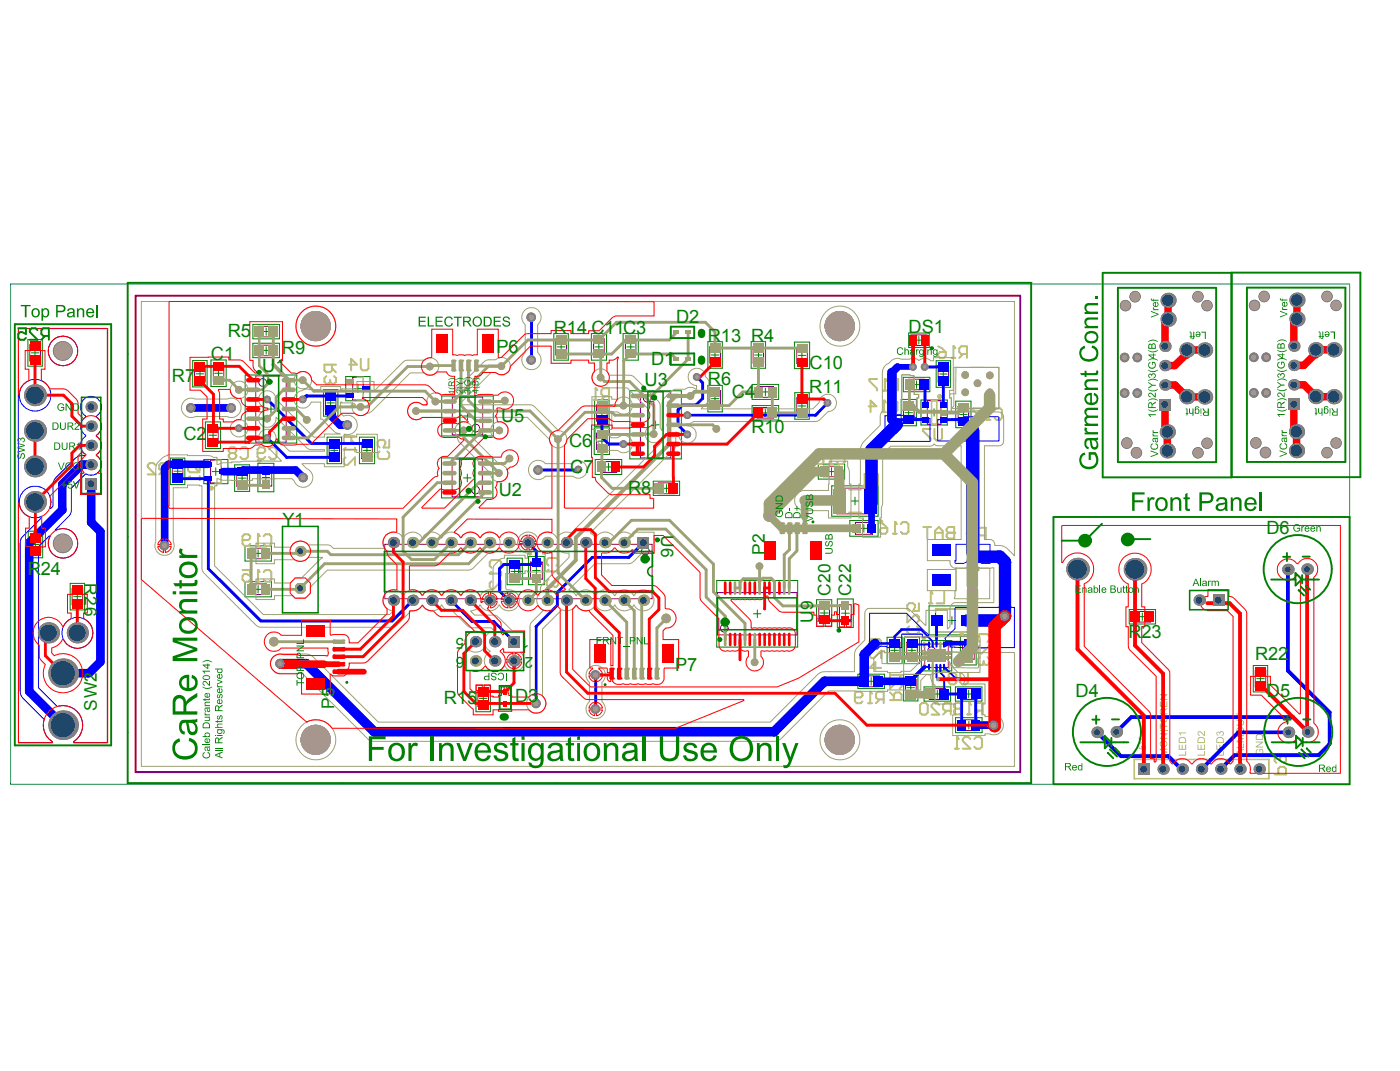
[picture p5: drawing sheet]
<svg xmlns="http://www.w3.org/2000/svg" width="271mm" height="207mm" viewBox="0 0 271 207" stroke-linecap="round" stroke-linejoin="round" font-family="sans-serif">
<defs><g id="words">
<g font-size="3.5" fill="#008000">
<text x="44.1" y="65.3">R5</text>
<text x="107.2" y="64.5">R14 C11C3</text>
<text x="130.9" y="62.5">D2</text>
<text x="175.8" y="64.4">DS1</text>
<text x="40.8" y="69.6">C1</text>
<text x="50.8" y="71.9">U1</text>
<text x="54.6" y="68.5">R9</text>
<text x="96.1" y="68.3">P6</text>
<text x="126" y="70.6">D1</text>
<text x="137" y="66.1">R13 R4</text>
<text x="156.7" y="71.3">C10</text>
<text x="33.3" y="73.8">R7</text>
<text x="124.7" y="74.6">U3</text>
<text x="137" y="74.5">R6</text>
<text x="141.6" y="77">C4</text>
<text x="156.6" y="75.9">R11</text>
<text x="97" y="81.5">U5</text>
<text x="145.4" y="83.7">R10</text>
<text x="35.5" y="85">C2</text>
<text x="110.1" y="86.4">C6</text>
<text x="96.5" y="96">U2</text>
<text x="110.3" y="91.4">C7</text>
<text x="121.5" y="95.5">R8</text>
<text x="54.7" y="101.8">Y1</text>
<text x="245.1" y="103.3">D6</text>
<text x="5.4" y="111.2">R24</text>
<text x="218.4" y="123.4">R23</text>
<text x="130.6" y="129.8">P7</text>
<text x="242.9" y="127.5">R22</text>
<text x="85.9" y="136.2">R15</text>
<text x="99.7" y="135.8">D3</text>
<text x="208.2" y="134.8">D4</text>
<text x="245.2" y="134.8">D5</text>
</g>
<g font-size="3.3" fill="#008000">
<text x="127.9" y="103.5" transform="rotate(90 127.9 103.5)">U6</text>
<text x="148" y="107.4" transform="rotate(-90 148 107.4)">P2</text>
<text x="16.4" y="112.8" transform="rotate(90 16.4 112.8)">R</text>
<text x="16.4" y="115.3" transform="rotate(90 16.4 115.3)">26</text>
<text x="157.4" y="117.9" transform="rotate(-90 157.4 117.9)">9</text>
<text x="160.7" y="115.3" transform="rotate(-90 160.7 115.3)">C20</text>
<text x="164.7" y="115.3" transform="rotate(-90 164.7 115.3)">C22</text>
<text x="157.4" y="120.4" transform="rotate(-90 157.4 120.4)">U</text>
<text x="18.8" y="137.4" transform="rotate(-90 18.8 137.4)">SW2</text>
<text x="64.7" y="137.1" transform="rotate(-90 64.7 137.1)">P5</text>
</g>
<g font-size="2.9" fill="#008000">
<text x="89.8" y="123.3" transform="rotate(-180 89.8 123.3)">5</text>
<text x="102.5" y="123.3" transform="rotate(-180 102.5 123.3)">1</text>
<text x="89.8" y="127" transform="rotate(-180 89.8 127)">6</text>
<text x="103.2" y="127" transform="rotate(-180 103.2 127)">2</text>
</g>
</g></defs>
<g fill="none" stroke="#008000" stroke-width=".19">
<path d="M5.4 65.7h2.8v5.1h-2.8zM6.1 68.2h1.4M6.8 67.5v1.5M37.3 69.7h2.8v5.1h-2.8zM38 72.3h1.4M38.7 71.5v1.5M40.8 69.6h3v5.1h-3zM41.5 72.2h1.5M42.3 71.4v1.5M47.5 72.5h9.9v13.2h-9.9zM48.9 62.7h5.2v2.8h-5.2zM48.9 66.4h5.2v2.8h-5.2z"/>
<path d="M50.8 67.7h1.5M50.8 64.1h1.5M51.5 63.4v1.4M51.5 67v1.5M51.7 79.1h1.5M52.4 78.3v1.5M62.6 75.3h2.8v5.2h-2.8zM63.3 77.9h1.4M64 77.2v1.4M66.9 72.8h4.7v4.7h-4.7zM68.6 75.1h1.4M69.3 74.4v1.5"/>
<path d="M85.5 76.6h10v7.7h-10zM90.5 79.7v1.5M107.2 64.5h2.8v5.1h-2.8zM107.9 67.1h1.4M108.6 66.3v1.5M114.4 64.5h3v5.1h-3zM115.1 77.3h2.8v5.1h-2.8zM115.2 67.1h1.4M115.7 79.9h1.5M115.9 66.3v1.5M116.5 79.1v1.5M120.6 64.5h2.9v5.1h-2.9z"/>
<path d="M121.3 67.1h1.5M121.9 75.6h10v13.1h-10zM122.1 66.3v1.5M137 66.1h2.8v5.1h-2.8zM137 74.5h2.8v5.1h-2.8zM137.7 77.1h1.4M137.7 68.6h1.4M138.4 67.9v1.5M138.4 76.3v1.5M145.4 66.1h2.8v5.1h-2.8zM145.6 74.3h5.1v2.9h-5.1zM145.6 78.4h5.1v2.8h-5.1z"/>
<path d="M146 68.6h1.5M146.8 67.9v1.5M147.4 79.8h1.5M147.4 75.8h1.5M148.1 75v1.5M148.1 79.1v1.4M153.7 66.1h3v5.2h-3zM153.8 75.9h2.8v5.2h-2.8zM154.5 78.5h1.4M154.5 68.7h1.4M155.2 68v1.5M155.2 77.8v1.4"/>
<path d="M174.4 77.2h2.9v5.1h-2.9zM174.8 73h5.1v2.7h-5.1zM175.1 79.8h1.5M175.8 64.4h4v2.8h-4zM175.8 79.1v1.4M176.6 74.4h1.5M177.1 65.8h1.5M177.4 73.6v1.5M177.8 65.1v1.4M178.2 77.3h5.1v4.9h-5.1zM180.1 79.8h1.4M180.8 79v1.5"/>
<path d="M181.2 69.8h2.8v5.1h-2.8zM181.8 72.3h1.5M182.5 71.6v1.4M185 77.6h2.9v5.1h-2.9zM186.5 79.4v1.5M33 88.6h2.8v5.1h-2.8zM33.6 91.1h1.5M34.4 90.4v1.5M39.4 88.8h4.7v4.7h-4.7zM39.7 81.6h3v5.1h-3zM40.5 84.2h1.4M41 91.2h1.5"/>
<path d="M41.2 83.4v1.5M41.8 90.4v1.5M45.4 89.9h2.9v5.1h-2.9zM46.1 92.4h1.5M46.9 91.7v1.5M49.9 89.6h3.1v5.5h-3.1zM50.7 92.3h1.5M51.4 91.6v1.5M63.3 84.5h2.8v5.2h-2.8zM64 87.1h1.4M64.7 86.3v1.5M69.6 84.5h2.9v5.2h-2.9z"/>
<path d="M70.3 87.1h1.5M71 86.3v1.5M85.4 88.5h10v7.8h-10zM89.7 92.4h1.4M89.7 80.4h1.5M90.4 91.7v1.5M115 82.7h2.9v5.2h-2.9zM115.2 88.8h5.1v2.9h-5.1zM115.7 85.3h1.5M116.5 84.6v1.4M117 90.3h1.5M117.8 89.5v1.5"/>
<path d="M126.1 82.1h1.5M126.4 93h5.1v2.8h-5.1zM126.9 81.4v1.5M128.2 94.4h1.5M129 93.7v1.5M158.4 89.7h5.1v2.9h-5.1zM160.2 91.2h1.4M160.9 90.4v1.5M161 93.9h8.9v5.9h-8.9zM164.7 96.9h1.5M165.5 96.1v1.5M185.7 80.1h1.5"/>
<path d="M5.5 102.7h2.8v5.1h-2.8zM6.1 105.3h1.5M6.8 104.5v1.5M13.6 112.8h2.8v5.1h-2.8zM14.3 115.4h1.4M15 114.6v1.5M47.4 105.5h5.1v3h-5.1zM47.4 112.5h5.1v2.9h-5.1zM49.2 114h1.5M49.2 107h1.5M49.9 106.3v1.4M49.9 113.2v1.5"/>
<path d="M98.1 107.9h3v5.2h-3zM98.9 110.5h2.2M99.6 109.8v1.4M100.3 109.8v1.4M102.3 107.6h3v5.5h-3zM103.1 110.3h1.4M103.8 109.6v1.4M138.7 112.2h15.7v12.9h-15.7zM145.8 118.7h1.5M146.6 117.9v1.5M158 116h3v5.1h-3zM158.8 118.5h1.5"/>
<path d="M159.5 117.8v1.4M162 115.8h3.1v5.5h-3.1zM162.9 118.6h1.4M163.6 117.8v1.5M164.5 100.6h5.4v3.1h-5.4zM166.5 102.2h1.4M167.2 101.4v1.5M179.8 117.2h8.8v5.6h-8.8zM183.5 120h1.5M184.2 119.2v1.5M218.5 117.9h5.1v2.7h-5.1zM220.4 119.2h1.4"/>
<path d="M221.1 118.5v1.5M92.1 132.5h2.8v5.1h-2.8zM92.8 135h1.4M93.5 134.3v1.5M166 130.4h5.2v2.7h-5.2zM167.8 131.7h1.5M168.6 131v1.5M171.7 123.2h2.9v5.1h-2.9zM172.4 125.7h1.5M173.1 125v1.5M174.9 130.4h2.7v5.1h-2.7zM175 123.2h2.9v5.1h-2.9z"/>
<path d="M175.5 133h1.5M175.7 125.7h1.5M176.3 132.2v1.5M176.5 125v1.5M178.3 123.8h5.9v5.9h-5.9zM178.8 132.8h5.2v2.8h-5.2zM180.6 134.2h1.5M181.4 133.4v1.5M184.9 132.8h5.1v2.8h-5.1zM184.9 138.8h5.2v2.9h-5.2zM185.9 123.1h3v5.5h-3zM186.6 125.8h1.5"/>
<path d="M186.7 134.2h1.5M187.4 125.1v1.5M187.5 133.4v1.5M187.5 139.5v1.5M242.5 128.7h2.8v5.1h-2.8zM243.2 131.2h1.5M243.9 130.5v1.5M186.8 140.2h1.4"/>
</g>
<g fill="none" stroke="#800080" stroke-width=".19">
<path d="M5.8 66.7h2v3.1h-2zM37.7 70.7h2v3.1h-2zM41.3 70.6h2v3.1h-2zM49.5 72.7h5.9v12.8h-5.9zM49.9 63.1h3.2v2h-3.2zM49.9 66.7h3.2v2.1h-3.2zM63 76.3h2v3.2h-2zM68.3 73h2v4.3h-2zM87.5 76.8h5.9v7.3h-5.9zM107.6 65.5h2v3.1h-2zM114.9 65.5h2v3.1h-2zM115.4 78.3h2.1v3.1h-2.1z"/>
<path d="M121 65.5h2.1v3.1h-2.1zM123.9 75.7h5.9v12.8h-5.9zM137.4 75.5h2v3.1h-2zM137.4 67.1h2v3.1h-2zM145.7 67.1h2.1v3.1h-2.1zM146.5 74.7h3.2v2.1h-3.2zM146.5 78.8h3.2v2h-3.2zM154.2 67.1h2v3.2h-2zM154.2 76.9h2v3.2h-2zM174.8 78.2h2.1v3.2h-2.1zM175.8 73.3h3.1v2.1h-3.1zM176.3 64.8h3.1v2h-3.1z"/>
<path d="M179.5 77.5h2.6v4.5h-2.6zM181.5 70.7h2.1v3.2h-2.1zM185.4 78.6h2.1v3.1h-2.1zM33.3 89.5h2.1v3.2h-2.1zM40.2 82.6h2v3.1h-2zM40.8 89h2v4.4h-2zM45.8 90.9h2.1v3.1h-2.1zM50.3 90.7h2.3v3.3h-2.3zM63.7 85.5h2v3.2h-2zM70 85.5h2.1v3.2h-2.1zM87.5 88.8h5.8v7.3h-5.8zM115.4 83.7h2.1v3.2h-2.1z"/>
<path d="M116.2 89.2h3.2v2.1h-3.2zM127.4 93.4h3.2v2.1h-3.2zM159.3 90.1h3.2v2.1h-3.2zM162 94.4h6.9v5h-6.9zM5.8 103.7h2.1v3.1h-2.1zM14 113.8h2v3.1h-2zM48.4 106h3.1v2h-3.1zM48.4 112.9h3.1v2.1h-3.1zM74.5 105.2h51.7v10.6h-51.7zM98.6 108.9h2v3.2h-2zM102.6 108.7h2.4v3.3h-2.4zM138.9 114.6h15.3v8.2h-15.3z"/>
<path d="M158.5 116.9h2v3.2h-2zM162.4 116.9h2.3v3.3h-2.3zM165.5 101h3.4v2.3h-3.4zM181.1 117.7h6.3v4.5h-6.3zM219.5 118.2h3.2v2.1h-3.2zM92.5 133.5h2v3.1h-2zM167 130.7h3.2v2.1h-3.2zM172.1 124.2h2.1v3.1h-2.1zM175.3 131.4h2v3.1h-2zM175.5 124.2h2v3.1h-2zM179 124.5h4.5v4.6h-4.5zM179.8 133.1h3.2v2.1h-3.2z"/>
<path d="M185.9 133.1h3.1v2.1h-3.1zM185.9 139.2h3.2v2.1h-3.2zM186.3 124.2h2.2v3.3h-2.2zM242.9 129.7h2.1v3.1h-2.1z"/>
<circle cx="50.8" cy="74" r=".74"/>
<circle cx="125.3" cy="77" r=".74"/>
<circle cx="92" cy="94.8" r=".74"/>
<circle cx="92.1" cy="82.8" r=".74"/>
<circle cx="124.9" cy="106.5" r=".74"/>
<circle cx="140.2" cy="121.5" r=".74"/>
<circle cx="180.3" cy="125.8" r=".74"/>
</g>
<path d="M102.6 108.9h2.4M162.4 120h2.3M168.6 101v2.3M186.3 124.4h2.2" fill="none" stroke="#800080" stroke-width=".45"/>
<path d="M50.3 90.9h2.3" fill="none" stroke="#800080" stroke-width=".41"/>
<path d="M2 54.9h259.2v96.7h-259.2z" fill="none" stroke="#008080" stroke-width=".19"/>
<path d="M26.2 57.2h171.2v92.1h-171.2z" fill="none" stroke="#800080" stroke-width=".37"/>
<g fill="#a6968d">
<circle cx="61.1" cy="143" r="2.91"/>
<circle cx="61.1" cy="63.1" r="2.91"/>
<circle cx="162.5" cy="63.1" r="2.91"/>
<circle cx="162.5" cy="143" r="2.91"/>
<circle cx="12.2" cy="105.1" r="1.76"/>
<circle cx="12.2" cy="67.9" r="1.76"/>
<circle cx="182.3" cy="127.5" r=".28"/>
<circle cx="182.3" cy="126.1" r=".28"/>
<circle cx="180.1" cy="127.5" r=".28"/>
<circle cx="181.2" cy="126.8" r=".27"/>
<circle cx="180.1" cy="126.1" r=".28"/>
<circle cx="219.9" cy="87.5" r=".96"/>
<circle cx="218.1" cy="85.7" r=".96"/>
<circle cx="233.6" cy="85.7" r=".95"/>
<circle cx="231.8" cy="87.6" r=".95"/>
<circle cx="231.8" cy="57.4" r=".96"/>
<circle cx="233.6" cy="59.1" r=".95"/>
<circle cx="219.7" cy="57.4" r=".96"/>
<circle cx="217.8" cy="59.1" r=".95"/>
<circle cx="220.1" cy="76" r=".52"/>
<circle cx="220.1" cy="69.1" r=".52"/>
<circle cx="217.7" cy="76" r=".52"/>
<circle cx="217.7" cy="69.1" r=".52"/>
<circle cx="242.6" cy="69.1" r=".52"/>
<circle cx="242.6" cy="76" r=".52"/>
<circle cx="245.1" cy="69.1" r=".52"/>
<circle cx="245.1" cy="76" r=".52"/>
<circle cx="242.8" cy="59.1" r=".95"/>
<circle cx="244.6" cy="57.3" r=".96"/>
<circle cx="258.6" cy="59.1" r=".95"/>
<circle cx="256.8" cy="57.3" r=".96"/>
<circle cx="256.8" cy="87.5" r=".95"/>
<circle cx="258.6" cy="85.7" r=".95"/>
<circle cx="243" cy="85.6" r=".96"/>
<circle cx="244.9" cy="87.5" r=".96"/>
<circle cx="155.7" cy="96.8" r=".37"/>
<circle cx="133.6" cy="76.6" r=".37"/>
<circle cx="97" cy="70.8" r=".37"/>
<circle cx="58.6" cy="73.5" r=".37"/>
<circle cx="84.3" cy="77.6" r=".37"/>
<circle cx="51.7" cy="81" r=".37"/>
<circle cx="83.2" cy="70.9" r=".37"/>
<circle cx="69.8" cy="78.7" r=".37"/>
<circle cx="96.6" cy="83.2" r=".37"/>
<circle cx="96.5" cy="91.5" r=".37"/>
<circle cx="89.7" cy="83.2" r=".37"/>
<circle cx="191.6" cy="72.6" r=".37"/>
<circle cx="189.2" cy="74.1" r=".37"/>
<circle cx="186.8" cy="72.5" r=".37"/>
<circle cx="191.6" cy="75.9" r=".37"/>
<circle cx="186.8" cy="75.9" r=".37"/>
<circle cx="188.2" cy="114.1" r=".52"/>
<circle cx="185.4" cy="127.9" r=".52"/>
<circle cx="138.6" cy="82.9" r=".37"/>
<circle cx="98.6" cy="88.7" r=".37"/>
<circle cx="148.9" cy="99.7" r=".6"/>
<circle cx="147" cy="109.5" r=".37"/>
<circle cx="97.7" cy="77.5" r=".37"/>
<circle cx="59.4" cy="81.2" r=".37"/>
<circle cx="146" cy="128.1" r=".37"/>
<circle cx="129" cy="119.6" r=".52"/>
<circle cx="53" cy="124.1" r=".52"/>
<circle cx="108" cy="84.9" r=".37"/>
<circle cx="80.5" cy="79.5" r=".37"/>
<circle cx="46.2" cy="75.4" r=".37"/>
<circle cx="126.5" cy="83.9" r=".37"/>
<circle cx="116.2" cy="73" r=".37"/>
<circle cx="120.7" cy="78.4" r=".37"/>
<circle cx="176.7" cy="70.9" r=".37"/>
<circle cx="51.7" cy="84.7" r=".37"/>
<circle cx="134.8" cy="72.9" r=".37"/>
<circle cx="133" cy="84" r=".37"/>
<circle cx="102.8" cy="61.3" r=".52"/>
<circle cx="102.8" cy="69.6" r=".52"/>
<circle cx="111.9" cy="90.8" r=".37"/>
<circle cx="104.1" cy="90.9" r=".52"/>
<circle cx="67.3" cy="82.2" r=".52"/>
<circle cx="44.8" cy="78.9" r=".52"/>
<circle cx="37" cy="78.9" r=".52"/>
<circle cx="58.7" cy="92.3" r=".52"/>
<circle cx="115.3" cy="130.5" r=".52"/>
<circle cx="115.3" cy="137.1" r=".52"/>
<circle cx="31.8" cy="105.5" r=".52"/>
<circle cx="178.9" cy="70.9" r=".37"/>
<circle cx="103.7" cy="136" r=".52"/>
<circle cx="194.5" cy="119.2" r=".52"/>
<circle cx="192.3" cy="140.2" r=".52"/>
<circle cx="185.4" cy="131.3" r=".28"/>
<circle cx="181.5" cy="131.3" r=".28"/>
<circle cx="54.2" cy="128.3" r=".52"/>
<circle cx="46.2" cy="82.8" r=".37"/>
<circle cx="51.7" cy="77.2" r=".37"/>
<circle cx="160.1" cy="77.9" r=".37"/>
<circle cx="133" cy="80.3" r=".37"/>
<circle cx="120.7" cy="85.9" r=".37"/>
<circle cx="58.6" cy="77.2" r=".37"/>
</g>
<g fill="none" stroke="#c0c073" stroke-width=".3">
<path d="M69.1 73h1.2v1.1M70.3 76.2v1.1h-1.2M180.3 77.5h1v4.5h-1zM41.6 89h1.2v1.1M42.8 92.2v1.2h-1.2M164.3 99.1h2.3M164.3 94.7h2.3M181.1 118.4v-.7h6.3v.7M178.8 128.5v.8h.2M179 124.3h-.2v.8M181.1 121.6v.6h6.3v-.6M183.5 124.3h.2v.8"/>
<path d="M183.7 128.5v.8h-.2M219.5 146.8h26.1v3.8h-26.1z"/>
</g>
<g fill="#c0c073">
<path d="M221 145.2h.1v.4h.4v.1h-.4v.4h-.1v-.4h-.4v-.1h.4z"/>
<path d="M220.4 144.1h.1v.6l.4 .1-.1-.5 .2-.2 .3-.1 .3 .1 .2 .3-.1 .4-.3 .2v-.2a.29 .29 0 0 0 .1-.4 .29 .29 0 0 0-.4-.1 .29 .29 0 0 0-.1 .4l.1 .2-.7-.1z"/>
<path d="M220.3 142.6l1.4 .6v.2l-1.4 .5v-.1l1.3-.5-1.3-.5z"/>
<path d="M235.4 145.9h1.3v-.7h.1v.9h-1.4z"/>
<path d="M235.4 144h.2v.8h.4v-.8h.2v.8h.5v-.9h.1v1.1h-1.4z"/>
<path d="M235.5 141.5l.4-.1 .2 .2 .1-.2h.3l.3 .1v.3a.42 .42 0 0 1-.4 .5l.1-.2a.29 .29 0 0 0 .2-.4 .29 .29 0 0 0-.4-.1 .29 .29 0 0 0-.2 .4l-.1-.1a.24 .24 0 0 0-.3-.3 .24 .24 0 0 0-.2 .3 .24 .24 0 0 0 .3 .2v.2a.43 .43 0 0 1-.4-.3 .43 .43 0 0 1 .1-.5z"/>
<path d="M239.3 144.5h1.3v-.7h.1v.8h-1.4z"/>
<path d="M239.3 142.2h1.4v.1h-1.2l1.2 .4v.2l-1.2 .4h1.2v.2h-1.4v-.3l1.2-.4-1.2-.4z"/>
<path d="M239.3 139.2h1.2l.3 .4a.56 .56 0 0 1-.7 .7h-.8v-.2h1.1l.2-.3-.1-.3-1.2-.1z"/>
<path d="M239.3 137.8h.2v.5h1.2v.2h-1.2v.5h-.2z"/>
<path d="M235.5 142.7l.4-.2 .6 .1 .3 .3v.8h-1.4zM235.7 142.8l-.1 .7h1.1l-.2-.7-.5-.1z"/>
<path d="M239.3 145.4l1.4-.6v.2l-.4 .2v.6l.4 .1v.2l-1.4-.5zM239.5 145.5l.7 .2v-.5z"/>
<path d="M239.3 141.2a.75 .75 0 0 1 1.5 0 .75 .75 0 0 1-1.5 0zM239.6 140.9l-.1 .4 .1 .3 .6 .1 .4-.3v-.3l-.2-.3-.5-.1z"/>
</g>
<path d="M36.4 90.2l.4-.4h1.5l.3 .4v.8l-.3 .3h-1.5l-.4-.3zM36.4 92.4h2.2M37.9 90.6l.7 .7M38.6 92.1v.7" fill="none" stroke="#c0c073" stroke-width=".37"/>
<circle cx="36.4" cy="92.4" r=".19" fill="#c0c073"/>
<path d="M36.8 92.1l-.4 .3M49.5 112.5h.8M49.9 110.2v2.3M51 110.6l.4-.4h.7l.4 .4v1.5l-.4 .4h-.7l-.4-.4" fill="none" stroke="#c0c073" stroke-width=".37"/>
<circle cx="49.9" cy="110.2" r=".19" fill="#c0c073"/>
<path d="M46.9 110.2h1.5v1.1l-.7-.3h-.4l-.4 .3v.8l.4 .4h.7l.4-.4M49.5 105.5h.8M49.9 110.2l.4 .4M49.9 103.3v2.2M51 103.7l.4-.4h.7l.4 .4v1.5l-.4 .3h-.7l-.4-.3" fill="none" stroke="#c0c073" stroke-width=".37"/>
<circle cx="49.9" cy="103.3" r=".19" fill="#c0c073"/>
<g fill="none" stroke="#c0c073" stroke-width=".37">
<path d="M44.6 87.6l-.3-.4v-.3l.3-.4h.8l.3 .4v.3l-.3 .4M44.6 87.6l-.3 .4v.4l.3 .3h.8l.3-.3v-.4l-.3-.4M44.6 87.6h.8M46.5 86.9l.4-.4h.7l.4 .4v1.5l-.4 .3h-.7l-.4-.3M49.8 87.6h1.1l.4-.4v-.3l-.4-.4h-.7l-.4 .4v1.5l.4 .3h.7l.4-.3M52.1 86.9l.3-.4h.8l.3 .4v1.5l-.3 .3h-.8l-.3-.3M73.5 87.3l-.4 .3v.8l.4 .4h1.5l.3-.4v-.8l-.3-.3M75.3 85v1.5h-1.1l.4-.7v-.4l-.4-.4h-.7l-.4 .4v.8l.4 .3M46.9 104.4h1.1l.4-.3v-.4l-.4-.4h-.7l-.4 .4v1.5l.4 .3h.7l.4-.3M49.9 103.3l.4 .4M94.8 110.9h2.2M95.1 109.8l-.3-.4v-.7l.3-.4h1.5l.4 .4v.7l-.4 .4"/>
<path d="M97 110.5v.8"/>
</g>
<circle cx="94.8" cy="110.9" r=".19" fill="#c0c073"/>
<path d="M95.1 110.5l-.3 .4M95.1 112.4l-.3 .4v.7l.3 .4h.4l1.5-1.5v1.5M105.8 110.5h2.2M106.2 109.4l-.4-.4v-.7l.4-.4h1.5l.3 .4v.7l-.3 .4M108 110.1v.8" fill="none" stroke="#c0c073" stroke-width=".37"/>
<circle cx="105.8" cy="110.5" r=".19" fill="#c0c073"/>
<path d="M106.2 110.1l-.4 .4M106.2 112l-.4 .4v.7l.4 .4h.4" fill="none" stroke="#c0c073" stroke-width=".37"/>
<circle cx="106.6" cy="113.5" r=".19" fill="#c0c073"/>
<path d="M114.9 77.3h.7M115.3 75.1v2.2M117.1 76.6l-.7 .7M117.9 76.6h-1.2l-.3-.4v-.8l.3-.3h1.2v2.2M106.9 113.1l-.3 .4M106.9 112.7v.4M107.7 112l.3 .4v.7l-.3 .4h-.4l-.4-.4" fill="none" stroke="#c0c073" stroke-width=".37"/>
<circle cx="115.3" cy="75.1" r=".19" fill="#c0c073"/>
<path d="M115.3 75.1l.3 .3M168 136h.8M168.4 133.7v2.3M170.3 135.2l-.8 .8M171 135.2h-1.1l-.4-.3v-.8l.4-.4h1.1v2.3" fill="none" stroke="#c0c073" stroke-width=".37"/>
<circle cx="168.4" cy="133.7" r=".19" fill="#c0c073"/>
<path d="M167 93.9h.7M167.3 91.7v2.2M168.4 91.7h1.5v2.2M169.2 92.8h.7M165.4 134.9h1.1l.4-.4v-.4l-.4-.4h-.7l-.4 .4v1.5l.4 .4h.7l.4-.4M168.4 133.7l.4 .4M168.7 125l-.4-.3v-.8l.4-.4h1.5l.3 .4v.8l-.3 .3M168.7 125.8l-.4 .4v.7l.4 .4h.3l1.5-1.5v1.5M170.5 129.1h-2.2l1.1-1.1v1.5" fill="none" stroke="#c0c073" stroke-width=".37"/>
<circle cx="167.3" cy="91.7" r=".19" fill="#c0c073"/>
<path d="M167.3 91.7l.4 .4M179.8 116.7h.7M180.1 114.4v2.3M182.7 114.4v2.3h-1.5M178 136.3l.4-.4h.8l.3 .4v1.5l-.3 .4h-.8l-.4-.4zM181.8 136.3l-.4-.4h-.8l-.3 .4v.4l1.5 1.5h-1.5M183.3 137.4l-.8 .8M184 137.4h-1.1l-.4-.3v-.8l.4-.4h1.1v2.3" fill="none" stroke="#c0c073" stroke-width=".37"/>
<circle cx="180.1" cy="114.4" r=".19" fill="#c0c073"/>
<path d="M180.1 114.4l.4 .4M184.7 101.9v2.2h-1.1l-.4-.3v-.4l.4-.4h1.1" fill="none" stroke="#c0c073" stroke-width=".37"/>
<circle cx="184.7" cy="103" r=".19" fill="#c0c073"/>
<path d="M178.7 101.9h1.5M179.5 101.9v2.2M180.9 103h1.5M180.9 104.1v-1.5l.8-.7 .7 .7v1.5M184.7 101.9h-1.1l-.4 .4v.3l.4 .4h1.1M189.6 124.1l-.4-.4v-.7l.4-.4h1.5l.4 .4v.7l-.4 .4M189.6 124.9l-.4 .3v.8l.4 .3h.4l1.5-1.4v1.4M189.6 127.1l-.4 .4v.7l.4 .4h.4" fill="none" stroke="#c0c073" stroke-width=".37"/>
<circle cx="190" cy="128.6" r=".19" fill="#c0c073"/>
<path d="M191.3 78.9v2.3M192.4 79.3l.4-.4h.8l.3 .4v1.5l-.3 .4h-.8l-.4-.4M191 81.2h.7M187 103.2h1.5l-1.1-1.2v2.3M190.8 103.5h-1.1l-.4-.3v-.8l.4-.4h1.1v2.3M190.4 128.2l-.4 .4M190.4 127.8v.4M191.1 127.1l.4 .4v.7l-.4 .4h-.4l-.3-.4" fill="none" stroke="#c0c073" stroke-width=".37"/>
<circle cx="191.3" cy="78.9" r=".19" fill="#c0c073"/>
<path d="M189.8 78.9h-1.4v.4l1.4 1.5v.4M191.3 78.9l.4 .4M246.7 149.7h2.2v-1.1l-.4-.3h-.8l-.3 .3v1.1M248.1 146h.4l.4 .4v.7l-.4 .4" fill="none" stroke="#c0c073" stroke-width=".37"/>
<circle cx="248.1" cy="146" r=".19" fill="#c0c073"/>
<path d="M63.2 72.7l-.4 .4v.7l.4 .4h.3M64.3 70.5v1.1l-.4 .4h-.7l-.4-.4v-1.1h2.2M64.3 71.2l.7 .8M247.7 146.4v.4M247.7 146.4l-.3-.4h-.4l-.3 .4v.7l.3 .4M248.1 146l-.4 .4" fill="none" stroke="#c0c073" stroke-width=".37"/>
<circle cx="63.5" cy="74.2" r=".19" fill="#c0c073"/>
<path d="M63.9 73.8l-.4 .4M63.9 73.5v.3M64.6 72.7l.4 .4v.7l-.4 .4h-.3l-.4-.4M67.6 70.5h1.5l-1.1-1.1v2.2M69.8 69.4v1.8l.4 .4h.7l.4-.4v-1.8M180.1 82.9h-1.5v.4l1.5 1.5v.4M180.8 82.9v1.9l.4 .4h.8l.3-.4v-1.9M175.6 118.9v1.4l1.5-1.4h.3l.4 .3v.8l-.4 .3M177.8 116.6v1.5h-1.1l.4-.7v-.4l-.4-.4h-.7l-.4 .4v.7l.4 .4M176 121.1l-.4 .4v.7l.4 .4h1.4l.4-.4v-.7l-.4-.4" fill="none" stroke="#c0c073" stroke-width=".37"/>
<g fill="#c0c073">
<path d="M224.5 144.8h1.4v.1h-1.2l1.2 .5v.1l-1.2 .4h1.2v.2h-1.4v-.3l1.2-.4-1.2-.4z"/>
<path d="M224.5 141.8h1.4v.2l-1.2 .7h1.2v.2h-1.4v-.2l1.1-.7h-1.1z"/>
<path d="M224.5 141.2h1.4v.2h-1.4z"/>
<path d="M224.5 139.9h.1v.4h1.3v.3h-1.3v.4h-.1z"/>
<path d="M224.5 135.6h.1v.9h.4v-.8h.2v.8h.5v-.9h.2v1.1h-1.4z"/>
<path d="M224.5 134.2h1.4v.2l-1.2 .8h1.2v.1h-1.4v-.1l1.1-.8h-1.1z"/>
<path d="M228.1 145.9h1.3v-.7h.2v.9h-1.5z"/>
<path d="M228.1 144h.2v.8h.4v-.8h.2v.8h.5v-.9h.2v1.1h-1.5z"/>
<path d="M228.1 141.6h1.5v.2h-1.2l.2 .3-.2 .1z"/>
<path d="M231.7 145.9h1.3v-.7h.2v.9h-1.5z"/>
<path d="M231.7 144h.2v.8h.4v-.8h.2v.8h.5v-.9h.2v1.1h-1.5z"/>
<path d="M231.8 141.5l.5-.1 .7 .7v-.7h.2v.9h-.2l-.4-.4a.4 .4 0 0 0-.3-.3 .4 .4 0 0 0-.4 .1v.3l.3 .1v.2l-.4-.2z"/>
<path d="M243.2 144.9l.2-.1 .1 .2-.3 .2v.3l.2 .3 .1 .1a.55 .55 0 0 0 .7-.2 .55 .55 0 0 0 0-.7h-.3v.4h-.2v-.6h.6l.2 .4-.1 .6-.3 .3h-.6l-.5-.5v-.4z"/>
<path d="M243 143.4h1.4v.2l-1.1 .7h1.1v.2h-1.4v-.2l1.1-.7h-1.1z"/>
<path d="M224.4 143.8a.75 .75 0 0 1 1.5 0 .75 .75 0 0 1-1.5 0zM224.6 143.8a.55 .55 0 0 0 1.1 0 .55 .55 0 0 0-1.1 0z"/>
<path d="M224.4 139a.75 .75 0 0 1 1.5 0 .75 .75 0 0 1-1.5 0zM224.6 138.8v.5l.3 .2h.6l.2-.3v-.4l-.2-.2h-.5z"/>
<path d="M224.5 137.2l.4-.2 .3 .4 .7-.5v.2l-.7 .5v.3h.7v.2h-1.4zM224.7 137.2l-.1 .7h.5v-.4a.25 .25 0 0 0-.1-.3 .25 .25 0 0 0-.3 0z"/>
<path d="M228.2 142.7l.4-.2 .7 .1 .2 .3 .1 .8h-1.5zM228.4 142.8l-.1 .7h1.1l-.1-.7-.6-.1z"/>
<path d="M231.9 142.7l.4-.2 .6 .1 .3 .3v.8h-1.5zM232 142.8l-.1 .7h1.1l-.1-.7-.6-.1z"/>
<path d="M243.2 142.1l.4-.2 .6 .1 .2 .3v.8h-1.4v-.7zM243.3 142.2l-.1 .7h1.1v-.5l-.2-.2-.4-.1z"/>
</g>
<path d="M30.1 89.9l-.4-.4h-.7l-.4 .4v.4l1.5 1.4h-1.5M31.6 91l-.8 .7M32.3 91h-1.1l-.4-.3v-.8l.4-.4h1.1v2.2M66.5 86.9h2.2M68 84.3v1.2l-.4 .3h-.7l-.4-.3v-1.2h2.2M68 85.1l.7 .7M68.7 86.6v.7" fill="none" stroke="#c0c073" stroke-width=".37"/>
<circle cx="66.5" cy="86.9" r=".19" fill="#c0c073"/>
<path d="M66.9 86.6l-.4 .3M66.9 88.4l-.4 .4v.7l.4 .4h.4l1.4-1.5v1.5M187.2 138.1h.7M187.6 135.9v2.2M189.4 137.4l-.7 .7M190.2 137.4h-1.1l-.4-.4v-.7l.4-.4h1.1v2.2" fill="none" stroke="#c0c073" stroke-width=".37"/>
<circle cx="187.6" cy="135.9" r=".19" fill="#c0c073"/>
<path d="M172.8 103.2h.8M173.2 101v2.2M174.3 101.3l.4-.3h.7l.4 .3v1.5l-.4 .4h-.7l-.4-.4M185 137l-.4-.4v-.3l.4-.4h.7l.4 .4v.3l-.4 .4M185 137l-.4 .4v.4l.4 .3h.7l.4-.3v-.4l-.4-.4M185 137h.7M187.6 135.9l.3 .4" fill="none" stroke="#c0c073" stroke-width=".37"/>
<circle cx="173.2" cy="101" r=".19" fill="#c0c073"/>
<path d="M160.5 89.7h.7M160.8 87.5v2.2M162 87.9l.3-.4h.8l.4 .4v1.5l-.4 .3h-.8l-.3-.3M170.2 101l.8 .3 .7 .8M170.2 102.5l.4-.4h1.1v.7l-.4 .4h-.7l-.4-.4zM173.2 101l.4 .3" fill="none" stroke="#c0c073" stroke-width=".37"/>
<circle cx="160.8" cy="87.5" r=".19" fill="#c0c073"/>
<path d="M170.9 75.5h.7M171.2 73.3v2.2M173.1 74.8l-.8 .7M173.8 74.8h-1.1l-.4-.4v-.7l.4-.4h1.1v2.2M158.2 88.6l-.3-.4v-.3l.3-.4h.8l.4 .4v.3l-.4 .4M158.2 88.6l-.3 .4v.4l.3 .3h.8l.4-.3v-.4l-.4-.4M158.2 88.6h.8M160.8 87.5l.4 .4" fill="none" stroke="#c0c073" stroke-width=".37"/>
<circle cx="171.2" cy="73.3" r=".19" fill="#c0c073"/>
<path d="M169.7 73.3h-1.4v.4l1.4 1.4v.4M170.7 79.7h.8M171.1 77.5v2.2M171.2 73.3l.4 .4M172.2 77.8l.4-.3h.7l.4 .3v1.5l-.4 .4h-.7l-.4-.4" fill="none" stroke="#c0c073" stroke-width=".37"/>
<circle cx="171.1" cy="77.5" r=".19" fill="#c0c073"/>
<path d="M168.1 78.6h1.5l-1.1-1.1v2.2M171.1 77.5l.4 .3M184.1 69.2h.8M184.5 67v2.2M186.4 68.5l-.8 .7M187.1 68.5h-1.1l-.4-.4v-.8l.4-.3h1.1v2.2" fill="none" stroke="#c0c073" stroke-width=".37"/>
<circle cx="184.5" cy="67" r=".19" fill="#c0c073"/>
<path d="M181.5 67l.8 .3 .7 .8M181.5 68.5l.4-.4h1.1v.7l-.3 .4h-.8l-.4-.4zM184.5 67l.4 .3M172.2 135.4h2.3v-1.1l-.4-.4h-.7l-.4 .4v1.1M172.2 131.7v1.4l1.5-1.4h.4l.4 .3v.8l-.4 .3M172.2 133.9l.8 .7M172.2 130.2v.7M172.2 130.5h2.3M184 131.2l-.4 .4v.4l.4 .3h.7l.4-.3v-.4l-.4-.4M184 131.2l-.4-.4v-.3l.4-.4h.7l.4 .4v.3l-.4 .4M184 131.2h.7M185.8 130.1v1.9l.4 .3h.7l.4-.3v-1.9" fill="none" stroke="#c0c073" stroke-width=".37"/>
<circle cx="174.5" cy="130.5" r=".19" fill="#c0c073"/>
<path d="M174.5 130.5l-.4 .4M184.8 144.8h.8M185.2 142.5v2.3M187.8 142.9l-.4-.4h-.7l-.4 .4v.4l1.5 1.5h-1.5M188.5 142.9l.4-.4h.8l.3 .4v1.5l-.3 .4h-.8l-.4-.4" fill="none" stroke="#c0c073" stroke-width=".37"/>
<circle cx="185.2" cy="142.5" r=".19" fill="#c0c073"/>
<path d="M185.2 142.5l.4 .4" fill="none" stroke="#c0c073" stroke-width=".37"/>
<g fill="none" stroke="#c0c073" stroke-width=".6">
<circle cx="68.3" cy="78.3" r=".19"/>
<circle cx="181.8" cy="76.7" r=".19"/>
<circle cx="40.9" cy="94.4" r=".19"/>
<circle cx="50.2" cy="89" r=".15"/>
<circle cx="102.5" cy="107" r=".15"/>
<circle cx="170.5" cy="100.9" r=".15"/>
<circle cx="178.8" cy="123.4" r=".07"/>
<circle cx="186.1" cy="122.5" r=".15"/>
</g>
<g fill="none" stroke="#9ea175" stroke-width=".19">
<path d="M27.4 58.3h168.9l-.1 49.1a3.7 3.7 0 0 0-3.7-1.9 .98 .98 0 0 0-1-1.2h-1v-18.1h2.8a.89 .89 0 0 0 .9-.9v-4.6a1.02 1.02 0 0 0-1.1-1.1h-6.8l-1.9 .1v.2h-.3v-3h-.3v-1.4h.7v-6.3h-3.9v.6h-.5a1.66 1.66 0 0 0-2.3-.1 1.66 1.66 0 0 0-1.8-.2h-1.6a1.95 1.95 0 0 0-2.4 .8 1.82 1.82 0 0 0-1.3 1.7v7.6l-.3 .4-.1 .4v1.8l-3.2 3.2-.5 1-.1 .5v6.7h-.3v6.5h.9v.3h-.2v3.5h3.5v-3.5h-.1v-.3h.3v-1.9l.2-1.1v-9.3l1.6-1.5h7.5l.4-.1 .4-.3 .5 .3h.3h4.5v18.1h-6.5v4.1h4.3a1.15 1.15 0 0 0 1.2 1.5l7.3-.1v6.6l-7.4 .1a1.14 1.14 0 0 0-1.1 1.1v3.5l-.4 .5-.1-3.6h-4.1l-.1 2.9-3.3-3.2-7.5-.1a.89 .89 0 0 0-.9 1v5.2l-1.5 1.4-.5 .9v3.8h-5.8l-.9 .2-9.6 9.5h-75.9l-13-12.9-.9-.2h-5.1a1.88 1.88 0 0 0-1.9 1.8 1.88 1.88 0 0 0 1.9 1.9h4.3l12.6 12.6 .8 .5h.5h77.9l.9-.5 9.2-9.2 11.4 .1v-.3h6.4v-1.9l1.1-1.1 .8 .1a2.2 2.2 0 0 0 .8 2v3.6h4v2.1h-.5v4h6.2v-.3h.9a1.86 1.86 0 0 0 2.7-1.7 1.86 1.86 0 0 0-2.7-1.7h-.9v-.3h-.6v-2.1h.6v-3.8h-4.1a1.36 1.36 0 0 0 .1-1.5 1.36 1.36 0 0 0-1.2-.8l-1.6-1.5a1.18 1.18 0 0 0-1.5-1.1h-1.4a.52 .52 0 0 1-.8 0h-.6l-1.2 .4-2.1 2h-1.8v.3h-2.6v-.3h-2.7v-2.5l1.6-1.4h.4l.1 .3h3.9h3.4v-.5l.5 .2a1.37 1.37 0 0 0 1.2 .3h1.3a.52 .52 0 0 1 .9 0h.6a1.13 1.13 0 0 1 1.2-.2l2.8 .2h9.3v22h-168.9zM35.7 77.5a1.86 1.86 0 0 1 2.1-.3h6.2a1.87 1.87 0 0 1 2.7 1.6 1.87 1.87 0 0 1-2.7 1.7h-6.2a1.87 1.87 0 0 1-2.4-.6 1.87 1.87 0 0 1 .3-2.4zM79.3 78.3a1.71 1.71 0 0 1 2.4 0h1a1.73 1.73 0 0 1 .6-2 1.73 1.73 0 0 1 2.1 .1h1.8l6.5-6.5 .7-.3a2.51 2.51 0 0 0 2.3-.4 1.69 1.69 0 0 1 2 2 1.69 1.69 0 0 1-2.8 .8h-.8l-6.2 6.3h14.1l.4 .3 4.7 4.7a1.69 1.69 0 0 1 1.6 1.7 1.69 1.69 0 0 1-1.7 1.6 1.69 1.69 0 0 1-1.7-1.6l-4.3-4.3h-20.3a1.7 1.7 0 0 1-2.4 0 1.7 1.7 0 0 1 0-2.4zM101.5 60a1.87 1.87 0 0 1 2.7 .1 1.87 1.87 0 0 1-.1 2.7v5.4a1.86 1.86 0 0 1 .1 2.7 1.86 1.86 0 0 1-2.7 0 1.86 1.86 0 0 1 .1-2.7v-5.4a1.87 1.87 0 0 1-.1-2.8zM114.6 76.7h3.8v.5h1.1a1.68 1.68 0 0 1 2.4 0 1.68 1.68 0 0 1 0 2.4 1.68 1.68 0 0 1-2.4 0h-1.1v3.4h-.7v1.1l.6 .5h1.2a1.68 1.68 0 0 1 2.4 .1 1.68 1.68 0 0 1 0 2.3 1.68 1.68 0 0 1-2.4 .1h-2l-.5-.3-1.6-1.6-.1-.6v-1.6h-.7zM174.5 72.5a3.8 3.8 0 0 1 2.2 .2h.2v3.6h.9v.6h-.4v2.5h-2.9zM174.5 72.5a3.8 3.8 0 0 1 2.2 .2l.2 .1v3.5h.9v.6h-.4v2.5h-2.9zM185 71.1l8.3-.1v8l-6.5 .6-2.4 .1v.2h-.3v-3h-.3v-.5l.1-.2h1.1zM30.6 89.3a2.65 2.65 0 0 1 1.9-1.2v-.2h3.8v.2h4.4l.6 .3h.7v1.4h.3a3.1 3.1 0 0 1 2.5-.3v-.2h1.6l.7-.1h7.3l-2.7-2.9h-.4a1.68 1.68 0 0 1-1.2-1.9 1.68 1.68 0 0 1 1.7-1.4 1.68 1.68 0 0 1 1.6 1.6l2.6 2.6h6.8v-.3h-2.5l-.8-.2-6.1-6a1.71 1.71 0 0 1-1.6 1.9 1.71 1.71 0 0 1-1.8-1.7 1.71 1.71 0 0 1 2-1.7l-.3-.3h-.4a1.68 1.68 0 0 1-1.2-1.9 1.68 1.68 0 0 1 1.7-1.4 1.68 1.68 0 0 1 1.6 1.6l7.3 7.3h2.1v-.6h3l-.9-.3-2.5-2.5h-.3v-3.3h-1.9a1.68 1.68 0 0 1-2.9 .5 1.68 1.68 0 0 1 1.1-2.7 1.19 1.19 0 0 1 1.4-.3h2.3v-.6h3.8v.6h.2v-.1h3v-1.4h3.3l.1 1.8 5.8-5.8 .6-.2h3.2a1.7 1.7 0 0 1 2.3 .1 1.7 1.7 0 0 1 0 2.4 1.7 1.7 0 0 1-2.3 0h-2.7l-7.5 7.4-.5 .4h-.4a1.72 1.72 0 0 1-2.2 .1 1.72 1.72 0 0 1-.5-2.1h-2.2v-.1h-.2v2.1l.6 .6a1.89 1.89 0 0 1 2.6 1.6 1.89 1.89 0 0 1-2.5 1.9v.5h2.4v-.5h4v3.5h-4v-.6h-2.4v3.4h-3.8v-.6h-4.3l1.1 1a1.86 1.86 0 0 1 .3 3.1 1.86 1.86 0 0 1-3-.8l-.4-.4h-7.7v.3h-5.6l-1.2-.3v1.3h-.5v15.5l9.4 9.4h24.5l.7-.6a2.08 2.08 0 0 1-1.7-3.2 2.08 2.08 0 0 1 3.6 .2 2.08 2.08 0 0 1 1.9-1.2 2.08 2.08 0 0 1 1.9 1.2 2.08 2.08 0 0 1 1.8-1.2 2.08 2.08 0 0 1 1.9 1.2 2.08 2.08 0 0 1 1.8-1.2 2.08 2.08 0 0 1 1.9 1.2 2.08 2.08 0 0 1 1.9-1.2 2.08 2.08 0 0 1 1.8 1.2 2.13 2.13 0 0 1 2.5-1.1v-4.1l.2-.6 1.3-1.3 .7-.2v-.5h4v.5h.5v-.8l.5-.1h-.4a2.06 2.06 0 0 1-1.7-3.2 2.06 2.06 0 0 1 3.6 .2 2.08 2.08 0 0 1 1.9-1.1 2.08 2.08 0 0 1 1.8 1.1 2.07 2.07 0 0 1 2.7-.9l17.6-17.7v-.7a1.72 1.72 0 0 1-2.1 .8 1.72 1.72 0 0 1-1.1-2l.4-.7v-3.8l-3.9-4h-4.4l-.6-.2a1.9 1.9 0 0 1-1.8-2.3 1.68 1.68 0 0 1 1.6-1.2 1.68 1.68 0 0 1 1.7 1.2h3.9l.7 .2 4.9 4.9 .4 .7v4.5l.3 .4v-5.3l.2-.6 1.6-1.7 .6-.3h2.1a1.8 1.8 0 0 1 2.2 0v-.7l-.4-.1a1.69 1.69 0 0 1-1.2-1.9 1.69 1.69 0 0 1 1.8-1.4 1.69 1.69 0 0 1 1.5 1.6l.7 .9v3.6l-.3 .6-1.1 1.2h21.5l1.2-1.2 .1-.4a1.68 1.68 0 0 1 1.9-1.3 1.68 1.68 0 0 1 1.4 1.8 1.68 1.68 0 0 1-1.6 1.6l-1.6 1.5-.9 .4h-23.6l-.7 .4-.7 .1 .3 .3 .4 .1a1.69 1.69 0 0 1 1.2 1.9 1.69 1.69 0 0 1-1.8 1.4 1.69 1.69 0 0 1-1.6-1.7l-.5-.4-.1 2.7-.3 .6-16.1 16.1 .5 .5 .4 .5a2.14 2.14 0 0 1 3.8 0 2.1 2.1 0 0 1 3.5-.3v-.8h4.1v4.1h-2.4l-1.6 1.6-.6 .4h-6.9l-5 5 .1 .1a2.33 2.33 0 0 1 1.3 1.1 2.08 2.08 0 0 1 1.9-1.2 2.08 2.08 0 0 1 1.9 1.2 2.08 2.08 0 0 1 1.8-1.2 2.08 2.08 0 0 1 1.9 1.2 2.08 2.08 0 0 1 1.8-1.2 2.08 2.08 0 0 1 1.9 1.2 2.06 2.06 0 0 1 3.2-.6 2.06 2.06 0 0 1-.2 3.2 2.06 2.06 0 0 1-3.1-.8 2.08 2.08 0 0 1-1.8 1.1 2.08 2.08 0 0 1-1.9-1.1 2.08 2.08 0 0 1-1.9 1.1 2.08 2.08 0 0 1-1.8-1.1 2.08 2.08 0 0 1-1.9 1.1 2.08 2.08 0 0 1-1.8-1.1 2.1 2.1 0 0 1-2.8 .9l-3.7 3.7v13a1.86 1.86 0 0 1 .1 2.7 1.86 1.86 0 0 1-2.7 0 1.86 1.86 0 0 1 .2-2.7v-13.6l.3-.7 2.2-2.3a2.04 2.04 0 0 1-.5-3.5 1.66 1.66 0 0 1 .4-1.6l5.1-5.1v-.8a2.3 2.3 0 0 1-2.4-1.2 2.14 2.14 0 0 1-2.7 1v.3h.5v3.5h-3.4v-.2h-.5v.5h-3.7v2.9l.2 .3a2.07 2.07 0 0 1 2.4 1.5 2.07 2.07 0 0 1-1.4 2.5 2.07 2.07 0 0 1-2.5-1.1 2.08 2.08 0 0 1-1.9 1.1 2.08 2.08 0 0 1-1.8-1.1 2.16 2.16 0 0 1-1.8 1.2l.8 .7 4 .1 .5 .3 2.8 2.7h2.3v4.1l-.8 .1a2.07 2.07 0 0 1 .1 3.2 2.07 2.07 0 0 1-3.2-.7 2.06 2.06 0 0 1-3.3 .5 2.06 2.06 0 0 1 .6-3.3l-.6-.4-.4-.5a2.07 2.07 0 0 1-3.1 .7 2.07 2.07 0 0 1 0-3.3 2.07 2.07 0 0 1 3.1 .8 2.15 2.15 0 0 1 1.7-1.2l-.5-.6h-4.1l-.5-.4-3-2.9a2.11 2.11 0 0 1-2.1-1.1 2.08 2.08 0 0 1-1.8 1.1 2.08 2.08 0 0 1-1.9-1.1 1.88 1.88 0 0 1-2.1 1.1l-2.8 2.8-.9 .4h-25.4l-.7-.2-10.4-10.3-.3-.6v-16.3h-.5v-.1h-2.3v.5h-2.8v10.4a1.86 1.86 0 0 1-1.7 2.7 1.86 1.86 0 0 1-1.7-2.7v-14.2l.3-.8zM88.6 82a1.68 1.68 0 0 1 2.3 0 1.68 1.68 0 0 1 .2 2.3l5.6 5.5a1.69 1.69 0 0 1 1.6 1.7 1.69 1.69 0 0 1-1.7 1.7 1.69 1.69 0 0 1-1.7-1.7l-6.2-6.2-.2-.9a1.62 1.62 0 0 1 .1-2.4zM102.8 89.5a1.81 1.81 0 0 1 2.7 .2h5.2a1.68 1.68 0 0 1 2.3-.2 1.68 1.68 0 0 1 .2 2.4 1.68 1.68 0 0 1-2.3 .2h-5.4a1.86 1.86 0 0 1-2.6 .1 1.86 1.86 0 0 1-.1-2.7zM160.5 89.2h3.5v1l.4 1.1v2.3h.3v6.5h-4.4v-1.4h-4.6a1.95 1.95 0 0 1-1.9-1.9 1.95 1.95 0 0 1 1.9-2h4.6z"/>
<path d="M49.5 105h3.6v.8h3.2a1.98 1.98 0 0 1 3.4-.4h3.8l.5 .1 .5 .5h9.9a2.1 2.1 0 0 1 .8-2.9 2.1 2.1 0 0 1 2.8 .9 2.08 2.08 0 0 1 1.9-1.1 2.08 2.08 0 0 1 1.9 1.1 2.08 2.08 0 0 1 1.8-1.1 2.08 2.08 0 0 1 1.9 1.1 2.08 2.08 0 0 1 1.8-1.1 2.08 2.08 0 0 1 1.9 1.1 2.08 2.08 0 0 1 1.9-1.1 2.08 2.08 0 0 1 1.8 1.1 2.04 2.04 0 0 1 3.7-.1 2.04 2.04 0 0 1-2.1 3l-2.9 3-.9 .3h-27.4l-3.2 3.3v1.2l-1 1h-2l-.5-.5h-3.5v.7h-3.6v-4h3.6v.8h3.1l.9-.9h1.3l4-4h-2.7a1.92 1.92 0 0 1-2.6 .4h-4v.8h-3.6zM179.5 110.1h5.5v4.1h-5.5zM184.9 110l.1-.1h1.8l.2-.2 4.4 .2 .2 .1-.1 5.8h-6.7l-.1-.2 .1-.2v-1.2h.2v-4.1zM114 129.2a1.86 1.86 0 0 1 2.6 0 1.86 1.86 0 0 1-.1 2.7v3.8a1.86 1.86 0 0 1 .1 2.7 1.86 1.86 0 0 1-2.7 0 1.86 1.86 0 0 1 .2-2.7v-3.8a1.84 1.84 0 0 1-.1-2.7zM170.7 125.9h.5v.3h7.3v-.3h.5l.8 .3h1.7a.52 .52 0 0 1 .9 0h.6l.4-.2 6 .3v2.7l-.2 .2-4.6-.1-.9-1.2a1.56 1.56 0 0 0-1.5-.6h-3.3l-1.4 1h-6.7l-.1-.1z"/>
<circle cx="46.3" cy="75.4" r="1.69"/>
<circle cx="58.6" cy="73.5" r="1.68"/>
<circle cx="61.1" cy="63" r="3.9"/>
<circle cx="162.5" cy="63" r="3.9"/>
<circle cx="46.3" cy="82.8" r="1.69"/>
<circle cx="96.6" cy="83.2" r="1.69"/>
<circle cx="61.1" cy="143" r="3.9"/>
<circle cx="162.5" cy="143" r="3.9"/>
</g>
<g fill="none" stroke="#00f" stroke-width=".19">
<path d="M3.6 63.5h17.2v80.1h-6.5l-.1-.2a3.8 3.8 0 0 0 1.4-4.8 3.8 3.8 0 0 0-4.5-2l-3.7-3.6v-27.3l2.1-2.1 .2 .1a2.85 2.85 0 0 0 2 4.2 2.85 2.85 0 0 0 3.3-3.3 2.85 2.85 0 0 0-4.2-2l-.1-.2 2.6-2.5 .5-.9v-4.6l2.8-2.8a2.07 2.07 0 0 0 2.8-.7 2.07 2.07 0 0 0-.8-2.8v-.2a2.09 2.09 0 0 0 0-3.6v-.1a2.09 2.09 0 0 0 0-3.6v-.1a2.05 2.05 0 0 0 .6-3.1 2.05 2.05 0 0 0-3.2 0 2.05 2.05 0 0 0 .6 3.1v.1a2.09 2.09 0 0 0 0 3.6v.1a2.06 2.06 0 0 0 0 3.6l-.1 .2h-1.1l-.8 .5-4.1 4.1-.2 .9v4.2l-.5 .5-.2-.1a3.1 3.1 0 0 0-2.4-4.2 3.1 3.1 0 0 0-3.4 3.4 3.1 3.1 0 0 0 4.2 2.5v.2l-3.6 3.6-.5 .8v29.2v.5l.5 .8 4.2 4.1a3.7 3.7 0 0 0 1.6 4.3l-.1 .2h-6.5l-.1-79.9zM171.3 80.4l5.3-.1a1.41 1.41 0 0 0 1.2 .6h2.2l-.1 4.4h-8.6zM181.5 81.1h2.6a2.32 2.32 0 0 0 2.3-.4l.1-.1 6.8 .1v4.6h-11.8zM168.3 118.6h7.1l4.3 4.1-.3 .4-.9 .1v-.6h-4v2.6h-2.7a1.4 1.4 0 0 0-1.9 .3h-1.6zM184.9 117.4h11.4v7.8l-9.2 .1-3.2-.2v-.4h-.8v-.5l-.3-.7 2-2v-3.9zM185 105.2l6.6 .1v3.6h-1.6l-.8-.3h-1.9l-.7 .3h-1.8v-.5h.2z"/>
<circle cx="6.8" cy="76.4" r="3.1"/>
<circle cx="12.2" cy="67.8" r="2.85"/>
<circle cx="15" cy="122.3" r="3"/>
</g>
<path d="M34.4 92.5l.1 .1" fill="none" stroke="#00f" stroke-width=".56"/>
<circle cx="40.3" cy="89.8" r=".28" fill="#00f"/>
<path d="M51.4 93.8h.1M180.2 127.5l.3 .4" fill="none" stroke="#9ea175" stroke-width=".37"/>
<path d="M176 78.3l-.2 .1M162.3 91.2l.1 .1M58.1 113.7l-.2 .3M58.1 106.6l-.4 .4M63.3 106.6l.7 .7M179.7 127.1l.5 .4" fill="none" stroke="#9ea175" stroke-width=".56"/>
<path d="M67.8 76.5v.1M136 77l-1.3 1.3M131.2 82.2l1.8 1.8M97.5 109.2l-.8 .8" fill="none" stroke="#00f" stroke-width=".56"/>
<path d="M174.5 121.7l-1.4 1.4M176.3 131.6l-.2 .1" fill="none" stroke="#00f" stroke-width=".48"/>
<path d="M178.9 128.9h.9" fill="none" stroke="#00f" stroke-width=".37"/>
<circle cx="179" cy="81.1" r=".28" fill="#00f"/>
<path d="M182 130.1l.7 .7" fill="none" stroke="#00f" stroke-width=".37"/>
<path d="M183.2 124.4l-.2 .2" fill="none" stroke="#00f" stroke-width=".93"/>
<path d="M182 124.6v1.1" fill="none" stroke="#9ea175" stroke-width=".37"/>
<path d="M182.4 79.6l.1 .2" fill="none" stroke="#9ea175" stroke-width=".56"/>
<circle cx="182.5" cy="78.3" r=".28" fill="#00f"/>
<g fill="none" stroke="#00f" stroke-width=".56">
<path d="M59.3 76.6h4.7M102.9 61.3v8.3M132.1 78.3l-.9 .9v3M134.9 72.9l1.1 1.1v3M179 74.7v3.6M182.5 73.7v4.6M34.5 92.6h5.8v17.3M55.5 88.4h9.2M60.3 85.8h4.4M111.9 90.8l-.1 .1M116.5 81.2v3.4l1.3 1.3M186.1 81.1l.4 .4"/>
<path d="M96.7 110v4.3M107.9 114.5v2.5M115.3 130.5v6.6M186.1 134.2v6M188.8 134.2v6M192.3 140.2l.2 .2"/>
</g>
<path d="M129.4 77.9v8.1M175.8 78.4h.8l1.2 1.2M105.9 113.9v2.2M111.4 104v4.3" fill="none" stroke="#9ea175" stroke-width=".74"/>
<path d="M116.3 73l.7 .8M116.6 78.4l-.1 .1M126.5 78.5v5.4M176 74.4v3.9M186.5 78.8l-1.1 1M89.8 83.2v1.4M48.6 107v7M58.1 106.6h5.2" fill="none" stroke="#9ea175" stroke-width=".56"/>
<path d="M168.7 97.1v5" fill="none" stroke="#00f" stroke-width="1.3"/>
<path d="M173.1 123.1v1.3" fill="none" stroke="#00f" stroke-width=".48"/>
<path d="M180.5 127.9v5.8" fill="none" stroke="#9ea175" stroke-width=".37"/>
<path d="M182 128.9v1.2M182.7 130.8v3.4" fill="none" stroke="#00f" stroke-width=".37"/>
<path d="M162.4 91.3v5.5" fill="none" stroke="#9ea175" stroke-width="2"/>
<path d="M59.3 76.6l-.7 .6M249.2 110.1v19.6M257.3 137.8v6.1" fill="none" stroke="#00f" stroke-width=".74"/>
<path d="M19.4 102.8v25.2M12.2 130.2h5" fill="none" stroke="#00f" stroke-width="1.7"/>
<path d="M32.6 89.8h7.7" fill="none" stroke="#00f" stroke-width="1.5"/>
<circle cx="71" cy="85.8" r=".28" fill="#00f"/>
<g fill="none" stroke="#9ea175" stroke-width=".56">
<path d="M80.5 79.5h22.1l5.4 5.4M83.2 70.9h-4.3l-7.9 7.8h-1.2M97.1 70.8h-2.6l-6.8 6.8h-3.4M116.6 78.4h4.1M117 73.8h4.8l4.7 4.7M46.9 93.8h4.5M89.8 84.6l6.8 6.9M51.3 114h6.6M51.3 107h6.4M91 104.9l-2.3 2.4h-24.7M94.8 104.9l-4.1 4.1h-27.9l-4.7 4.7M99.6 111.9l4.2-.1v2.7l-1.6 1.6"/>
<path d="M182 125.7l-1.5 1.5"/>
</g>
<g fill="none" stroke="#00f" stroke-width=".56">
<path d="M51.7 77.2l8.6 8.6M64 76.6h3.8M132.1 78.3h2.6M160.2 77.9l-2.4 2.4h-24.8M178.7 74.4l.3 .3M179 70.9h3.5M51.7 84.7l3.8 3.7M64.7 85.8h6.3M104.1 90.9h7.7M117.8 85.9h2.9M172.6 81.4h1M172.6 81.1h6.4"/>
<path d="M182.5 81.1h3.6M186.5 81.5l1.7 1.8M40.3 109.9l10.2 10.2h25.4l4-4M87.3 116.1l4 4.1h4.3l3.9 3.9M96.7 114.3l1.8 1.8M97.5 109.2h6M102.2 104.9l1.6 1.7v2.3M107.9 117l-4.1 4.1v14.9M124.5 104.9l-2.8 2.9h-7.1l-6.7 6.7M181.2 120v3.5M182.7 134.2h3.4"/>
</g>
<path d="M133.6 76.6h-2.8l-1.4 1.3M177.8 79.6h4.6M182.5 79.8h2.9M129.4 86l-18 18M111.4 108.3l-5.5 5.6M176.5 127.1h3.2" fill="none" stroke="#9ea175" stroke-width=".74"/>
<path d="M169.4 124.4h3.7M174.5 121.7h3.7" fill="none" stroke="#00f" stroke-width=".48"/>
<path d="M148.9 99.7l2.4 2.5h14.4M176.3 134.3h3.6" fill="none" stroke="#9ea175" stroke-width="1.5"/>
<path d="M176.7 124.6h3.1M178.2 121.7l2.3 2.3M181.2 128.9v2.1l.4 .3M181.2 123.5v1.1M182.7 128.9l2.4 2.4" fill="none" stroke="#00f" stroke-width=".37"/>
<path d="M37 78.9h7.8M173.7 70.9l-1.1 1.1M32.6 89.8l-.7 .7v15M43.2 91.2h3.6l.3-.3h10.1l1.5 1.4M64 80.4l1.8 1.8h1.5M169.9 131.7h6.2M188.8 140.2h3.5" fill="none" stroke="#00f" stroke-width="1.5"/>
<path d="M172.6 81.1v.3M178.9 128.9l-2.6 2.7M249.2 129.7l8.1 8.1M212.3 141.6l4.6 4.6h9.2l2.5 2.5M249.3 141.6h-9.7l-7.1 7.1M252.4 140.8l-2.2-2.1h-31.3l-2.9 2.8M257.3 143.9l-2.1 2.1h-16.3l-2.7 2.7" fill="none" stroke="#00f" stroke-width=".74"/>
<path d="M17.6 89.8h-1.7l-3.8 3.8v5l-6.4 6.3v28.8l6.5 6.5M17.6 93.6v7.4l1.8 1.8M19.4 128l-2.2 2.2" fill="none" stroke="#00f" stroke-width="1.7"/>
<path d="M159.5 91.2h-2l-8.6 8.5" fill="none" stroke="#9ea175" stroke-width="1.9"/>
<path d="M172.6 72v9.1M188.2 106.7l1 .9M169.4 124.4l-2.1 2.2v5.1h-7.7l-9.8 9.8h-77.4l-13.1-13.2h-5.1" fill="none" stroke="#00f" stroke-width="1.9"/>
<path d="M173.6 82.1l-4.9 4.8v10.2M189.2 107.6h4.3l1 1.1v10.5l-.9 .8h-6.4" fill="none" stroke="#00f" stroke-width="2.4"/>
<path d="M188.2 83.3v23.4" fill="none" stroke="#00f" stroke-width="2.6"/>
<path d="M173.1 127.1h3.4" fill="none" stroke="#9ea175" stroke-width=".93"/>
<path d="M183.2 124.4h4.2" fill="none" stroke="#00f" stroke-width=".93"/>
<path d="M173.7 70.9h3" fill="none" stroke="#00f" stroke-width="1.1"/>
<path d="M155.7 96.8h6.7" fill="none" stroke="#9ea175" stroke-width="2"/>
<g fill="#9ea175">
<path d="M178.5 126.9h1v.4h-1z" fill-rule="evenodd"/>
<path d="M183 126.9h1v.4h-1z" fill-rule="evenodd"/>
<path d="M178.5 126.2h1v.4h-1z" fill-rule="evenodd"/>
<path d="M183 126.2h1v.4h-1z" fill-rule="evenodd"/>
</g>
<circle cx="61.1" cy="143" r="2.91" fill="#808080"/>
<circle cx="61.1" cy="143" r="2.91" fill="#a6968d"/>
<circle cx="61.1" cy="63.1" r="2.91" fill="#808080"/>
<circle cx="61.1" cy="63.1" r="2.91" fill="#a6968d"/>
<circle cx="162.5" cy="63.1" r="2.91" fill="#808080"/>
<circle cx="162.5" cy="63.1" r="2.91" fill="#a6968d"/>
<circle cx="162.5" cy="143" r="2.91" fill="#808080"/>
<circle cx="162.5" cy="143" r="2.91" fill="#a6968d"/>
<circle cx="12.2" cy="105.1" r="1.91" fill="#808080"/>
<circle cx="12.2" cy="105.1" r="1.76" fill="#a6968d"/>
<circle cx="12.2" cy="67.9" r="1.91" fill="#808080"/>
<circle cx="12.2" cy="67.9" r="1.76" fill="#a6968d"/>
<circle cx="182.3" cy="127.5" r=".43" fill="#9ea175"/>
<circle cx="182.3" cy="127.5" r=".28" fill="#a6968d"/>
<circle cx="182.3" cy="126.1" r=".43" fill="#9ea175"/>
<circle cx="182.3" cy="126.1" r=".28" fill="#a6968d"/>
<circle cx="180.1" cy="127.5" r=".43" fill="#9ea175"/>
<circle cx="180.1" cy="127.5" r=".28" fill="#a6968d"/>
<circle cx="181.2" cy="126.8" r=".41" fill="#9ea175"/>
<circle cx="181.2" cy="126.8" r=".27" fill="#a6968d"/>
<circle cx="180.1" cy="126.1" r=".43" fill="#9ea175"/>
<circle cx="180.1" cy="126.1" r=".28" fill="#a6968d"/>
<circle cx="219.9" cy="87.5" r="1.11" fill="#808080"/>
<circle cx="219.9" cy="87.5" r=".96" fill="#a6968d"/>
<circle cx="218.1" cy="85.7" r="1.11" fill="#808080"/>
<circle cx="218.1" cy="85.7" r=".96" fill="#a6968d"/>
<circle cx="233.6" cy="85.7" r="1.1" fill="#808080"/>
<circle cx="233.6" cy="85.7" r=".95" fill="#a6968d"/>
<circle cx="231.8" cy="87.6" r="1.1" fill="#808080"/>
<circle cx="231.8" cy="87.6" r=".95" fill="#a6968d"/>
<circle cx="231.8" cy="57.4" r="1.11" fill="#808080"/>
<circle cx="231.8" cy="57.4" r=".96" fill="#a6968d"/>
<circle cx="233.6" cy="59.1" r="1.1" fill="#808080"/>
<circle cx="233.6" cy="59.1" r=".95" fill="#a6968d"/>
<circle cx="219.7" cy="57.4" r="1.11" fill="#808080"/>
<circle cx="219.7" cy="57.4" r=".96" fill="#a6968d"/>
<circle cx="217.8" cy="59.1" r="1.1" fill="#808080"/>
<circle cx="217.8" cy="59.1" r=".95" fill="#a6968d"/>
<circle cx="220.1" cy="76" r=".93" fill="#808080"/>
<circle cx="220.1" cy="76" r=".52" fill="#a6968d"/>
<circle cx="220.1" cy="69.1" r=".93" fill="#808080"/>
<circle cx="220.1" cy="69.1" r=".52" fill="#a6968d"/>
<circle cx="217.6" cy="76" r=".93" fill="#808080"/>
<circle cx="217.7" cy="76" r=".52" fill="#a6968d"/>
<circle cx="217.6" cy="69.1" r=".93" fill="#808080"/>
<circle cx="217.7" cy="69.1" r=".52" fill="#a6968d"/>
<circle cx="242.7" cy="69.1" r=".93" fill="#808080"/>
<circle cx="242.6" cy="69.1" r=".52" fill="#a6968d"/>
<circle cx="242.7" cy="76" r=".93" fill="#808080"/>
<circle cx="242.6" cy="76" r=".52" fill="#a6968d"/>
<circle cx="245" cy="69.1" r=".93" fill="#808080"/>
<circle cx="245.1" cy="69.1" r=".52" fill="#a6968d"/>
<circle cx="245" cy="76" r=".93" fill="#808080"/>
<circle cx="245.1" cy="76" r=".52" fill="#a6968d"/>
<circle cx="242.8" cy="59.1" r="1.1" fill="#808080"/>
<circle cx="242.8" cy="59.1" r=".95" fill="#a6968d"/>
<circle cx="244.6" cy="57.3" r="1.11" fill="#808080"/>
<circle cx="244.6" cy="57.3" r=".96" fill="#a6968d"/>
<circle cx="258.6" cy="59.1" r="1.1" fill="#808080"/>
<circle cx="258.6" cy="59.1" r=".95" fill="#a6968d"/>
<circle cx="256.8" cy="57.3" r="1.11" fill="#808080"/>
<circle cx="256.8" cy="57.3" r=".96" fill="#a6968d"/>
<circle cx="256.8" cy="87.5" r="1.1" fill="#808080"/>
<circle cx="256.8" cy="87.5" r=".95" fill="#a6968d"/>
<circle cx="258.6" cy="85.7" r="1.1" fill="#808080"/>
<circle cx="258.6" cy="85.7" r=".95" fill="#a6968d"/>
<circle cx="243" cy="85.6" r="1.11" fill="#808080"/>
<circle cx="243" cy="85.6" r=".96" fill="#a6968d"/>
<circle cx="244.9" cy="87.5" r="1.11" fill="#808080"/>
<circle cx="244.9" cy="87.5" r=".96" fill="#a6968d"/>
<circle cx="155.7" cy="96.8" r=".74" fill="#9ea175"/>
<circle cx="155.7" cy="96.8" r=".37" fill="#a6968d"/>
<circle cx="133.6" cy="76.6" r=".74" fill="#9ea175"/>
<circle cx="133.6" cy="76.6" r=".37" fill="#a6968d"/>
<circle cx="97" cy="70.8" r=".74" fill="#9ea175"/>
<circle cx="97" cy="70.8" r=".37" fill="#a6968d"/>
<circle cx="58.6" cy="73.5" r=".74" fill="#9ea175"/>
<circle cx="58.6" cy="73.5" r=".37" fill="#a6968d"/>
<circle cx="84.3" cy="77.6" r=".74" fill="#9ea175"/>
<circle cx="84.3" cy="77.6" r=".37" fill="#a6968d"/>
<circle cx="51.7" cy="81" r=".74" fill="#9ea175"/>
<circle cx="51.7" cy="81" r=".37" fill="#a6968d"/>
<circle cx="83.2" cy="70.9" r=".74" fill="#9ea175"/>
<circle cx="83.2" cy="70.9" r=".37" fill="#a6968d"/>
<circle cx="69.8" cy="78.7" r=".74" fill="#9ea175"/>
<circle cx="69.8" cy="78.7" r=".37" fill="#a6968d"/>
<circle cx="96.6" cy="83.2" r=".74" fill="#9ea175"/>
<circle cx="96.6" cy="83.2" r=".37" fill="#a6968d"/>
<circle cx="96.5" cy="91.5" r=".74" fill="#9ea175"/>
<circle cx="96.5" cy="91.5" r=".37" fill="#a6968d"/>
<circle cx="89.7" cy="83.2" r=".74" fill="#9ea175"/>
<circle cx="89.7" cy="83.2" r=".37" fill="#a6968d"/>
<circle cx="191.6" cy="72.6" r=".74" fill="#9ea175"/>
<circle cx="191.6" cy="72.6" r=".37" fill="#a6968d"/>
<circle cx="189.2" cy="74.1" r=".74" fill="#9ea175"/>
<circle cx="189.2" cy="74.1" r=".37" fill="#a6968d"/>
<circle cx="186.8" cy="72.5" r=".74" fill="#9ea175"/>
<circle cx="186.8" cy="72.5" r=".37" fill="#a6968d"/>
<circle cx="191.6" cy="75.9" r=".74" fill="#9ea175"/>
<circle cx="191.6" cy="75.9" r=".37" fill="#a6968d"/>
<circle cx="186.8" cy="75.9" r=".74" fill="#9ea175"/>
<circle cx="186.8" cy="75.9" r=".37" fill="#a6968d"/>
<circle cx="188.2" cy="114.1" r=".74" fill="#9ea175"/>
<circle cx="188.2" cy="114.1" r=".52" fill="#a6968d"/>
<circle cx="185.4" cy="127.9" r=".74" fill="#9ea175"/>
<circle cx="185.4" cy="127.9" r=".52" fill="#a6968d"/>
<circle cx="138.6" cy="82.9" r=".74" fill="#9ea175"/>
<circle cx="138.6" cy="82.9" r=".37" fill="#a6968d"/>
<circle cx="98.6" cy="88.7" r=".74" fill="#9ea175"/>
<circle cx="98.6" cy="88.7" r=".37" fill="#a6968d"/>
<circle cx="148.9" cy="99.7" r="1.15" fill="#9ea175"/>
<circle cx="148.9" cy="99.7" r=".6" fill="#a6968d"/>
<circle cx="147" cy="109.5" r=".74" fill="#9ea175"/>
<circle cx="147" cy="109.5" r=".37" fill="#a6968d"/>
<circle cx="97.7" cy="77.5" r=".74" fill="#9ea175"/>
<circle cx="97.7" cy="77.5" r=".37" fill="#a6968d"/>
<circle cx="59.4" cy="81.2" r=".74" fill="#9ea175"/>
<circle cx="59.4" cy="81.2" r=".37" fill="#a6968d"/>
<circle cx="146" cy="128.1" r=".74" fill="#9ea175"/>
<circle cx="146" cy="128.1" r=".37" fill="#a6968d"/>
<circle cx="128.9" cy="119.6" r=".93" fill="#9ea175"/>
<circle cx="129" cy="119.6" r=".52" fill="#a6968d"/>
<circle cx="53" cy="124.1" r=".93" fill="#9ea175"/>
<circle cx="53" cy="124.1" r=".52" fill="#a6968d"/>
<circle cx="108" cy="84.9" r=".74" fill="#9ea175"/>
<circle cx="108" cy="84.9" r=".37" fill="#a6968d"/>
<circle cx="80.5" cy="79.5" r=".74" fill="#9ea175"/>
<circle cx="80.5" cy="79.5" r=".37" fill="#a6968d"/>
<circle cx="46.2" cy="75.4" r=".74" fill="#9ea175"/>
<circle cx="46.2" cy="75.4" r=".37" fill="#a6968d"/>
<circle cx="126.5" cy="83.9" r=".74" fill="#9ea175"/>
<circle cx="126.5" cy="83.9" r=".37" fill="#a6968d"/>
<circle cx="116.2" cy="73" r=".74" fill="#9ea175"/>
<circle cx="116.2" cy="73" r=".37" fill="#a6968d"/>
<circle cx="120.7" cy="78.4" r=".74" fill="#9ea175"/>
<circle cx="120.7" cy="78.4" r=".37" fill="#a6968d"/>
<circle cx="176.7" cy="70.9" r=".74" fill="#808080"/>
<circle cx="176.7" cy="70.9" r=".37" fill="#a6968d"/>
<circle cx="51.7" cy="84.7" r=".74" fill="#808080"/>
<circle cx="51.7" cy="84.7" r=".37" fill="#a6968d"/>
<circle cx="134.8" cy="72.9" r=".74" fill="#808080"/>
<circle cx="134.8" cy="72.9" r=".37" fill="#a6968d"/>
<circle cx="133" cy="84" r=".74" fill="#808080"/>
<circle cx="133" cy="84" r=".37" fill="#a6968d"/>
<circle cx="102.8" cy="61.3" r=".93" fill="#808080"/>
<circle cx="102.8" cy="61.3" r=".52" fill="#a6968d"/>
<circle cx="102.8" cy="69.6" r=".93" fill="#808080"/>
<circle cx="102.8" cy="69.6" r=".52" fill="#a6968d"/>
<circle cx="111.9" cy="90.8" r=".74" fill="#808080"/>
<circle cx="111.9" cy="90.8" r=".37" fill="#a6968d"/>
<circle cx="104.1" cy="90.9" r=".93" fill="#808080"/>
<circle cx="104.1" cy="90.9" r=".52" fill="#a6968d"/>
<circle cx="67.2" cy="82.2" r=".93" fill="#808080"/>
<circle cx="67.3" cy="82.2" r=".52" fill="#a6968d"/>
<circle cx="44.7" cy="78.9" r=".93" fill="#808080"/>
<circle cx="44.8" cy="78.9" r=".52" fill="#a6968d"/>
<circle cx="36.9" cy="78.9" r=".93" fill="#808080"/>
<circle cx="37" cy="78.9" r=".52" fill="#a6968d"/>
<circle cx="58.7" cy="92.3" r=".93" fill="#808080"/>
<circle cx="58.7" cy="92.3" r=".52" fill="#a6968d"/>
<circle cx="115.2" cy="130.5" r=".93" fill="#808080"/>
<circle cx="115.3" cy="130.5" r=".52" fill="#a6968d"/>
<circle cx="115.2" cy="137.1" r=".93" fill="#808080"/>
<circle cx="115.3" cy="137.1" r=".52" fill="#a6968d"/>
<circle cx="31.8" cy="105.5" r=".93" fill="#808080"/>
<circle cx="31.8" cy="105.5" r=".52" fill="#a6968d"/>
<circle cx="178.9" cy="70.9" r=".74" fill="#808080"/>
<circle cx="178.9" cy="70.9" r=".37" fill="#a6968d"/>
<circle cx="103.7" cy="136" r=".93" fill="#808080"/>
<circle cx="103.7" cy="136" r=".52" fill="#a6968d"/>
<circle cx="194.4" cy="119.2" r=".93" fill="#808080"/>
<circle cx="194.5" cy="119.2" r=".52" fill="#a6968d"/>
<circle cx="192.3" cy="140.2" r=".93" fill="#808080"/>
<circle cx="192.3" cy="140.2" r=".52" fill="#a6968d"/>
<circle cx="185.4" cy="131.3" r=".37" fill="#808080"/>
<circle cx="185.4" cy="131.3" r=".28" fill="#a6968d"/>
<circle cx="181.5" cy="131.3" r=".37" fill="#808080"/>
<circle cx="181.5" cy="131.3" r=".28" fill="#a6968d"/>
<circle cx="54.2" cy="128.3" r=".93" fill="#808080"/>
<circle cx="54.2" cy="128.3" r=".52" fill="#a6968d"/>
<circle cx="46.2" cy="82.8" r=".74" fill="#808080"/>
<circle cx="46.2" cy="82.8" r=".37" fill="#a6968d"/>
<circle cx="51.7" cy="77.2" r=".74" fill="#808080"/>
<circle cx="51.7" cy="77.2" r=".37" fill="#a6968d"/>
<circle cx="160.1" cy="77.9" r=".74" fill="#808080"/>
<circle cx="160.1" cy="77.9" r=".37" fill="#a6968d"/>
<circle cx="133" cy="80.3" r=".74" fill="#808080"/>
<circle cx="133" cy="80.3" r=".37" fill="#a6968d"/>
<circle cx="120.7" cy="85.9" r=".74" fill="#808080"/>
<circle cx="120.7" cy="85.9" r=".37" fill="#a6968d"/>
<circle cx="58.6" cy="77.2" r=".74" fill="#808080"/>
<circle cx="58.6" cy="77.2" r=".37" fill="#a6968d"/>
<circle cx="99.5" cy="127.8" r="1.1" fill="#808080"/>
<circle cx="99.4" cy="127.8" r=".67" fill="#1f4769"/>
<path d="M57.1 113.2l.5-.5h1.1l.4 .5v1l-.4 .6h-1.1l-.5-.6z" fill-rule="evenodd" fill="#9ea175"/>
<circle cx="58.1" cy="113.7" r=".58" fill="#1f4769"/>
<path d="M98.4 123h2.2v2.2h-2.2z" fill-rule="evenodd" fill="#808080"/>
<circle cx="99.4" cy="124.1" r=".67" fill="#1f4769"/>
<circle cx="58.1" cy="106.6" r="1.02" fill="#9ea175"/>
<circle cx="58.1" cy="106.6" r=".58" fill="#1f4769"/>
<circle cx="17.6" cy="86.1" r="1.1" fill="#808080"/>
<circle cx="17.6" cy="86.1" r=".66" fill="#1f4769"/>
<circle cx="76.1" cy="116.1" r="1.1" fill="#808080"/>
<circle cx="76.1" cy="116.1" r=".66" fill="#1f4769"/>
<circle cx="87.3" cy="116.1" r="1.1" fill="#808080"/>
<circle cx="87.3" cy="116.1" r=".66" fill="#1f4769"/>
<circle cx="83.6" cy="116.1" r="1.1" fill="#808080"/>
<circle cx="83.6" cy="116.1" r=".66" fill="#1f4769"/>
<circle cx="95.8" cy="127.8" r="1.1" fill="#808080"/>
<circle cx="95.7" cy="127.8" r=".67" fill="#1f4769"/>
<circle cx="92" cy="127.8" r="1.1" fill="#9ea175"/>
<circle cx="92" cy="127.8" r=".67" fill="#1f4769"/>
<circle cx="98.5" cy="116.1" r="1.1" fill="#808080"/>
<circle cx="98.4" cy="116.1" r=".66" fill="#1f4769"/>
<circle cx="94.8" cy="116.1" r="1.1" fill="#808080"/>
<circle cx="94.7" cy="116.1" r=".66" fill="#1f4769"/>
<circle cx="109.6" cy="116.1" r="1.1" fill="#808080"/>
<circle cx="109.6" cy="116.1" r=".66" fill="#1f4769"/>
<circle cx="105.9" cy="116.1" r="1.1" fill="#9ea175"/>
<circle cx="105.9" cy="116.1" r=".66" fill="#1f4769"/>
<circle cx="124.5" cy="116.1" r="1.1" fill="#9ea175"/>
<circle cx="124.5" cy="116.1" r=".66" fill="#1f4769"/>
<circle cx="120.8" cy="116.1" r="1.1" fill="#9ea175"/>
<circle cx="120.8" cy="116.1" r=".66" fill="#1f4769"/>
<circle cx="117.1" cy="116.1" r="1.1" fill="#9ea175"/>
<circle cx="117.1" cy="116.1" r=".66" fill="#1f4769"/>
<circle cx="225.1" cy="148.7" r="1.1" fill="#808080"/>
<circle cx="225" cy="148.7" r=".65" fill="#1f4769"/>
<circle cx="228.8" cy="148.7" r="1.1" fill="#808080"/>
<circle cx="228.8" cy="148.7" r=".65" fill="#1f4769"/>
<circle cx="232.1" cy="116" r="1.1" fill="#808080"/>
<circle cx="232" cy="116.1" r=".65" fill="#1f4769"/>
<circle cx="225.5" cy="74.4" r="1.1" fill="#808080"/>
<circle cx="225.4" cy="74.5" r=".65" fill="#1f4769"/>
<circle cx="243.7" cy="148.7" r="1.1" fill="#808080"/>
<circle cx="243.6" cy="148.7" r=".65" fill="#1f4769"/>
<circle cx="240" cy="148.7" r="1.1" fill="#808080"/>
<circle cx="239.9" cy="148.7" r=".65" fill="#1f4769"/>
<circle cx="236.2" cy="148.7" r="1.1" fill="#808080"/>
<circle cx="236.2" cy="148.7" r=".65" fill="#1f4769"/>
<path d="M234.7 114.9h2.2v2.2h-2.2z" fill-rule="evenodd" fill="#808080"/>
<circle cx="235.7" cy="116.1" r=".65" fill="#1f4769"/>
<circle cx="253" cy="110" r="1.12" fill="#808080"/>
<circle cx="252.9" cy="110" r=".56" fill="#1f4769"/>
<circle cx="249.2" cy="110.1" r="1.12" fill="#808080"/>
<circle cx="249.2" cy="110.1" r=".56" fill="#1f4769"/>
<circle cx="250.4" cy="74.4" r="1.1" fill="#808080"/>
<circle cx="250.4" cy="74.4" r=".65" fill="#1f4769"/>
<circle cx="15" cy="122.4" r="2.05" fill="#808080"/>
<circle cx="15" cy="122.4" r="1.61" fill="#1f4769"/>
<circle cx="17.6" cy="89.8" r="1.1" fill="#808080"/>
<circle cx="17.6" cy="89.8" r=".66" fill="#1f4769"/>
<path d="M16.5 92.5h2.3v2.2h-2.3z" fill-rule="evenodd" fill="#808080"/>
<circle cx="17.6" cy="93.6" r=".66" fill="#1f4769"/>
<circle cx="17.6" cy="78.7" r="1.1" fill="#808080"/>
<circle cx="17.6" cy="78.7" r=".66" fill="#1f4769"/>
<circle cx="76.1" cy="104.9" r="1.1" fill="#808080"/>
<circle cx="76.1" cy="104.9" r=".66" fill="#1f4769"/>
<circle cx="87.3" cy="104.9" r="1.1" fill="#9ea175"/>
<circle cx="87.3" cy="104.9" r=".66" fill="#1f4769"/>
<circle cx="83.6" cy="104.9" r="1.1" fill="#9ea175"/>
<circle cx="83.6" cy="104.9" r=".66" fill="#1f4769"/>
<circle cx="95.8" cy="124.1" r="1.1" fill="#808080"/>
<circle cx="95.7" cy="124.1" r=".67" fill="#1f4769"/>
<circle cx="92" cy="124.1" r="1.1" fill="#808080"/>
<circle cx="92" cy="124.1" r=".67" fill="#1f4769"/>
<circle cx="98.5" cy="104.9" r="1.1" fill="#9ea175"/>
<circle cx="98.4" cy="104.9" r=".66" fill="#1f4769"/>
<circle cx="94.8" cy="104.9" r="1.1" fill="#9ea175"/>
<circle cx="94.7" cy="104.9" r=".66" fill="#1f4769"/>
<circle cx="109.6" cy="104.9" r="1.1" fill="#808080"/>
<circle cx="109.6" cy="104.9" r=".66" fill="#1f4769"/>
<circle cx="105.9" cy="104.9" r="1.1" fill="#9ea175"/>
<circle cx="105.9" cy="104.9" r=".66" fill="#1f4769"/>
<path d="M123.4 103.8h2.2v2.2h-2.2z" fill-rule="evenodd" fill="#808080"/>
<circle cx="124.5" cy="104.9" r=".66" fill="#1f4769"/>
<circle cx="120.8" cy="104.9" r="1.1" fill="#9ea175"/>
<circle cx="120.8" cy="104.9" r=".66" fill="#1f4769"/>
<circle cx="117.1" cy="104.9" r="1.1" fill="#9ea175"/>
<circle cx="117.1" cy="104.9" r=".66" fill="#1f4769"/>
<circle cx="225.9" cy="87.2" r="1.47" fill="#808080"/>
<circle cx="225.9" cy="87.2" r="1.11" fill="#1f4769"/>
<path d="M224.3 77.1h2.3v2.2h-2.3z" fill-rule="evenodd" fill="#808080"/>
<circle cx="225.4" cy="78.2" r=".66" fill="#1f4769"/>
<circle cx="229.7" cy="76.7" r="1.47" fill="#808080"/>
<circle cx="229.6" cy="76.7" r="1.1" fill="#1f4769"/>
<circle cx="225.5" cy="67" r="1.1" fill="#808080"/>
<circle cx="225.4" cy="66.9" r=".65" fill="#1f4769"/>
<circle cx="226.1" cy="61.7" r="1.47" fill="#808080"/>
<circle cx="226" cy="61.7" r="1.11" fill="#1f4769"/>
<circle cx="229.7" cy="67.7" r="1.47" fill="#808080"/>
<circle cx="229.6" cy="67.7" r="1.11" fill="#1f4769"/>
<circle cx="250.9" cy="87.1" r="1.47" fill="#808080"/>
<circle cx="250.8" cy="87.1" r="1.11" fill="#1f4769"/>
<circle cx="254.6" cy="76.7" r="1.47" fill="#808080"/>
<circle cx="254.6" cy="76.7" r="1.1" fill="#1f4769"/>
<path d="M249.3 77h2.2v2.2h-2.2z" fill-rule="evenodd" fill="#808080"/>
<circle cx="250.4" cy="78.2" r=".66" fill="#1f4769"/>
<circle cx="254.6" cy="67.6" r="1.47" fill="#808080"/>
<circle cx="254.6" cy="67.6" r="1.11" fill="#1f4769"/>
<circle cx="251" cy="61.7" r="1.47" fill="#808080"/>
<circle cx="251" cy="61.7" r="1.11" fill="#1f4769"/>
<circle cx="250.4" cy="66.9" r="1.1" fill="#808080"/>
<circle cx="250.4" cy="66.9" r=".65" fill="#1f4769"/>
<circle cx="12.2" cy="130.2" r="2.87" fill="#808080"/>
<circle cx="12.1" cy="130.2" r="2.33" fill="#1f4769"/>
<circle cx="12.2" cy="140.2" r="2.87" fill="#808080"/>
<circle cx="12.1" cy="140.2" r="2.33" fill="#1f4769"/>
<circle cx="17.6" cy="82.4" r="1.1" fill="#808080"/>
<circle cx="17.6" cy="82.4" r=".66" fill="#1f4769"/>
<circle cx="216" cy="141.5" r="1.12" fill="#808080"/>
<circle cx="216" cy="141.5" r=".56" fill="#1f4769"/>
<circle cx="212.3" cy="141.6" r="1.12" fill="#808080"/>
<circle cx="212.3" cy="141.6" r=".56" fill="#1f4769"/>
<circle cx="225.9" cy="83.5" r="1.47" fill="#808080"/>
<circle cx="225.9" cy="83.5" r="1.1" fill="#1f4769"/>
<circle cx="225.5" cy="70.7" r="1.1" fill="#808080"/>
<circle cx="225.4" cy="70.7" r=".65" fill="#1f4769"/>
<circle cx="226.1" cy="58.1" r="1.47" fill="#808080"/>
<circle cx="226" cy="58.1" r="1.1" fill="#1f4769"/>
<circle cx="253.1" cy="141.5" r="1.12" fill="#808080"/>
<circle cx="253" cy="141.5" r=".56" fill="#1f4769"/>
<circle cx="249.3" cy="141.6" r="1.12" fill="#808080"/>
<circle cx="249.3" cy="141.6" r=".56" fill="#1f4769"/>
<circle cx="250.4" cy="70.6" r="1.1" fill="#808080"/>
<circle cx="250.4" cy="70.7" r=".65" fill="#1f4769"/>
<circle cx="250.9" cy="83.5" r="1.47" fill="#808080"/>
<circle cx="250.9" cy="83.5" r="1.1" fill="#1f4769"/>
<circle cx="251" cy="58" r="1.47" fill="#808080"/>
<circle cx="251" cy="58" r="1.1" fill="#1f4769"/>
<circle cx="91" cy="116.1" r="1.1" fill="#808080"/>
<circle cx="91" cy="116.1" r=".66" fill="#1f4769"/>
<circle cx="79.9" cy="116.1" r="1.1" fill="#808080"/>
<circle cx="79.8" cy="116.1" r=".66" fill="#1f4769"/>
<circle cx="113.4" cy="116.1" r="1.1" fill="#9ea175"/>
<circle cx="113.3" cy="116.1" r=".66" fill="#1f4769"/>
<circle cx="102.2" cy="116.1" r="1.1" fill="#9ea175"/>
<circle cx="102.2" cy="116.1" r=".66" fill="#1f4769"/>
<circle cx="232.5" cy="148.7" r="1.1" fill="#808080"/>
<circle cx="232.5" cy="148.7" r=".65" fill="#1f4769"/>
<path d="M220.2 147.6h2.2v2.2h-2.2z" fill-rule="evenodd" fill="#808080"/>
<circle cx="221.3" cy="148.7" r=".65" fill="#1f4769"/>
<circle cx="9.4" cy="122.4" r="2.05" fill="#808080"/>
<circle cx="9.4" cy="122.4" r="1.61" fill="#1f4769"/>
<circle cx="6.8" cy="90.2" r="2.12" fill="#808080"/>
<circle cx="6.8" cy="90.2" r="1.68" fill="#1f4769"/>
<circle cx="6.8" cy="76.4" r="2.12" fill="#808080"/>
<circle cx="6.8" cy="76.4" r="1.68" fill="#1f4769"/>
<circle cx="91" cy="104.9" r="1.1" fill="#9ea175"/>
<circle cx="91" cy="104.9" r=".66" fill="#1f4769"/>
<circle cx="79.9" cy="104.9" r="1.1" fill="#9ea175"/>
<circle cx="79.8" cy="104.9" r=".66" fill="#1f4769"/>
<circle cx="113.4" cy="104.9" r="1.1" fill="#808080"/>
<circle cx="113.3" cy="104.9" r=".66" fill="#1f4769"/>
<circle cx="102.2" cy="104.9" r="1.1" fill="#808080"/>
<circle cx="102.2" cy="104.9" r=".66" fill="#1f4769"/>
<circle cx="208.5" cy="110" r="2.2" fill="#808080"/>
<circle cx="208.5" cy="110" r="1.82" fill="#1f4769"/>
<circle cx="219.7" cy="110.1" r="2.2" fill="#808080"/>
<circle cx="219.6" cy="110.1" r="1.82" fill="#1f4769"/>
<circle cx="233.1" cy="76.7" r="1.47" fill="#808080"/>
<circle cx="233.1" cy="76.8" r="1.11" fill="#1f4769"/>
<circle cx="233.1" cy="67.7" r="1.47" fill="#808080"/>
<circle cx="233.1" cy="67.7" r="1.11" fill="#1f4769"/>
<circle cx="258.1" cy="76.7" r="1.47" fill="#808080"/>
<circle cx="258.1" cy="76.7" r="1.11" fill="#1f4769"/>
<circle cx="258.1" cy="67.6" r="1.47" fill="#808080"/>
<circle cx="258.1" cy="67.6" r="1.11" fill="#1f4769"/>
<circle cx="6.8" cy="97.1" r="2.12" fill="#808080"/>
<circle cx="6.8" cy="97.1" r="1.68" fill="#1f4769"/>
<circle cx="6.8" cy="83.3" r="2.12" fill="#808080"/>
<circle cx="6.8" cy="83.3" r="1.68" fill="#1f4769"/>
<g fill="#00f">
<path d="M33.4 91.6h2v1.8h-2z" fill-rule="evenodd"/>
<path d="M39.6 92.1h1.4v.9h-1.4z" fill-rule="evenodd"/>
<path d="M39.6 89.3h1.4v.9h-1.4z" fill-rule="evenodd"/>
</g>
<path d="M47.7 106h1.7v2.1h-1.7z" fill-rule="evenodd" fill="#9ea175"/>
<path d="M179.8 124.2v.8M180.5 124.2v.8M182.7 124.2v.8" fill="none" stroke="#00f" stroke-width=".41"/>
<path d="M182 124.2v.8" fill="none" stroke="#9ea175" stroke-width=".41"/>
<path d="M181.9 79.3h1.3v.9h-1.3z" fill-rule="evenodd" fill="#9ea175"/>
<g fill="#00f">
<path d="M33.4 88.9h2v1.8h-2z" fill-rule="evenodd"/>
<path d="M42.5 90.7h1.5v.9h-1.5z" fill-rule="evenodd"/>
</g>
<path d="M47.8 112.9h1.7v2.1h-1.7z" fill-rule="evenodd" fill="#9ea175"/>
<path d="M50.7 90.1h1.5v1.6h-1.5z" fill-rule="evenodd" fill="#00f"/>
<path d="M50.7 93h1.5v1.6h-1.5z" fill-rule="evenodd" fill="#9ea175"/>
<g fill="#00f">
<path d="M63 78.3h1.9v1.8h-1.9z" fill-rule="evenodd"/>
<path d="M63 75.7h1.9v1.8h-1.9z" fill-rule="evenodd"/>
</g>
<path d="M98.5 111h2.1v1.7h-2.1z" fill-rule="evenodd" fill="#9ea175"/>
<path d="M98.5 108.3h2.1v1.7h-2.1z" fill-rule="evenodd" fill="#00f"/>
<g fill="#9ea175">
<path d="M158.7 90.1h1.7v2.2h-1.7z" fill-rule="evenodd"/>
<path d="M161.4 90.1h1.7v2.1h-1.7z" fill-rule="evenodd"/>
<path d="M179.2 133.2h1.7v2h-1.7z" fill-rule="evenodd"/>
</g>
<path d="M180.5 128.5v.9" fill="none" stroke="#9ea175" stroke-width=".41"/>
<path d="M179.8 128.5v.9" fill="none" stroke="#00f" stroke-width=".41"/>
<path d="M181.8 133.2h1.8v2h-1.8z" fill-rule="evenodd" fill="#00f"/>
<path d="M182 128.5v.9M182.7 128.5v.9" fill="none" stroke="#00f" stroke-width=".41"/>
<g fill="#00f">
<path d="M181.9 77.9h1.3v.9h-1.3z" fill-rule="evenodd"/>
<path d="M181.9 80.7h1.3v.9h-1.3z" fill-rule="evenodd"/>
<path d="M185.2 133.2h1.8v2h-1.8z" fill-rule="evenodd"/>
<path d="M185.3 139.1h1.7v2.2h-1.7z" fill-rule="evenodd"/>
<path d="M187.9 133.2h1.8v2h-1.8z" fill-rule="evenodd"/>
<path d="M188 139.2h1.7v2.1h-1.7z" fill-rule="evenodd"/>
</g>
<path d="M50.5 105.9h1.6v2.1h-1.6z" fill-rule="evenodd" fill="#9ea175"/>
<g fill="#00f">
<path d="M63.7 84.9h1.9v1.7h-1.9z" fill-rule="evenodd"/>
<path d="M70 84.9h2.1v1.7h-2.1z" fill-rule="evenodd"/>
<path d="M67.1 76.1h1.4v.9h-1.4z" fill-rule="evenodd"/>
</g>
<path d="M67.1 73.3h1.5v.9h-1.5z" fill-rule="evenodd" fill="#9ea175"/>
<path d="M70 74.7h1.5v.9h-1.5z" fill-rule="evenodd" fill="#00f"/>
<path d="M181.2 124.2v.8" fill="none" stroke="#00f" stroke-width=".41"/>
<g fill="#00f">
<path d="M175.4 123.5h2.2v1.7h-2.2z" fill-rule="evenodd"/>
<path d="M177.9 73.4h1.7v2h-1.7z" fill-rule="evenodd"/>
</g>
<path d="M175.1 73.4h1.8v2h-1.8z" fill-rule="evenodd" fill="#9ea175"/>
<g fill="#00f">
<path d="M181.5 70.1h2v1.7h-2z" fill-rule="evenodd"/>
<path d="M186.6 123.6h1.6v1.6h-1.6z" fill-rule="evenodd"/>
</g>
<g fill="#9ea175">
<path d="M187.1 109.8l.2-.2h1.9l.2 .2v.4l-.2 .2h-1.9l-.2-.2z" fill-rule="evenodd"/>
<path d="M50.5 112.9h1.7v2.1h-1.7z" fill-rule="evenodd"/>
</g>
<g fill="#9ea175">
<circle cx="187.3" cy="109.8" r=".22"/>
<circle cx="187.3" cy="110.2" r=".22"/>
<circle cx="189.2" cy="110.2" r=".22"/>
<circle cx="189.2" cy="109.8" r=".22"/>
</g>
<path d="M45.8 90.3h2.1v1.7h-2.1z" fill-rule="evenodd" fill="#00f"/>
<path d="M45.8 93h2.1v1.6h-2.1z" fill-rule="evenodd" fill="#9ea175"/>
<path d="M63.7 87.5h1.9v1.8h-1.9z" fill-rule="evenodd" fill="#00f"/>
<path d="M70 87.6h2.1v1.7h-2.1z" fill-rule="evenodd" fill="#9ea175"/>
<path d="M103 108h1.6v1.7h-1.6z" fill-rule="evenodd" fill="#00f"/>
<path d="M103 111h1.6v1.6h-1.6z" fill-rule="evenodd" fill="#9ea175"/>
<path d="M115.5 80.4h2v1.7h-2z" fill-rule="evenodd" fill="#00f"/>
<path d="M115.5 77.7h2v1.7h-2z" fill-rule="evenodd" fill="#9ea175"/>
<path d="M167.8 101.4h1.7v1.5h-1.7z" fill-rule="evenodd" fill="#00f"/>
<g fill="#9ea175">
<path d="M164.9 101.4h1.6v1.5h-1.6z" fill-rule="evenodd"/>
<path d="M175.3 133.4h2v1.8h-2z" fill-rule="evenodd"/>
<path d="M179.5 125.6h3.5v2.4h-3.5z" fill-rule="evenodd"/>
</g>
<path d="M181.2 128.5v.9" fill="none" stroke="#00f" stroke-width=".41"/>
<path d="M175.4 126.3h2.2v1.6h-2.2z" fill-rule="evenodd" fill="#9ea175"/>
<g fill="#00f">
<path d="M180.4 111.1h3.6v2.2h-3.6z" fill-rule="evenodd"/>
<path d="M178.3 80.7h1.4v.9h-1.4z" fill-rule="evenodd"/>
<path d="M178.4 77.9h1.3v.9h-1.3z" fill-rule="evenodd"/>
<path d="M181.5 72.8h2v1.7h-2z" fill-rule="evenodd"/>
<path d="M174.8 80.3h2.1v1.7h-2.1z" fill-rule="evenodd"/>
</g>
<g fill="#9ea175">
<path d="M174.8 77.6h2.1v1.6h-2.1z" fill-rule="evenodd"/>
<path d="M186.6 126.5h1.6v1.6h-1.6z" fill-rule="evenodd"/>
</g>
<g fill="#00f">
<path d="M187.1 108.2l.2-.2h1.9l.2 .2v.4l-.2 .3h-1.9l-.2-.3z" fill-rule="evenodd"/>
<path d="M166.4 130.8h1.7v1.9h-1.7z" fill-rule="evenodd"/>
<path d="M169 130.7h1.8v2h-1.8z" fill-rule="evenodd"/>
<path d="M167.1 94.5h2.5v4.7h-2.5z" fill-rule="evenodd"/>
<path d="M180.1 118.9h2.3v2.1h-2.3z" fill-rule="evenodd"/>
<path d="M175.3 130.7h2v1.8h-2z" fill-rule="evenodd"/>
<path d="M180.4 105.2h3.6v2.2h-3.6z" fill-rule="evenodd"/>
<path d="M186 119h2.4v2h-2.4z" fill-rule="evenodd"/>
<path d="M172.1 123.5h2.1v1.8h-2.1z" fill-rule="evenodd"/>
</g>
<g fill="#00f">
<circle cx="187.3" cy="108.2" r=".22"/>
<circle cx="187.3" cy="108.7" r=".22"/>
<circle cx="189.2" cy="108.7" r=".22"/>
<circle cx="189.2" cy="108.2" r=".22"/>
</g>
<path d="M172.1 126.3h2.1v1.7h-2.1z" fill-rule="evenodd" fill="#9ea175"/>
<path d="M185.4 80.6h2.1v1.7h-2.1z" fill-rule="evenodd" fill="#00f"/>
<g fill="#9ea175">
<path d="M185.4 78h2.1v1.6h-2.1z" fill-rule="evenodd"/>
<path d="M161.3 94.5h2.5v4.7h-2.5z" fill-rule="evenodd"/>
</g>
<path d="M184.6 71.1l.1-.1 8.6 .1v7.9h-8.9l-.1-.2 .3-.3zM174.9 123.3l.1-.1 14.5-.1 .2 .1-.1 6.8h-8l-1 .4h-5.7z" fill="none" stroke="#9ea175" stroke-width=".19"/>
<g fill="none" stroke="#f00" stroke-width=".19">
<path d="M32.7 58.3h93.8l.1 .2v2.6h-7.6l-.5 .4-2.5 2.4h-2.1v.6h-3.4v-.6h-3.8v.6h-4.9l-.3 .2-4.5 4.4-.4 .1-.2-.1v-5.4h-4v4.9h-.5a.99 .99 0 0 1-1 0h-.5a.92 .92 0 0 1-1 0h-.4a.99 .99 0 0 1-1.1 0h-.3v-4.9h-4v5.4l-.2 .1a1.68 1.68 0 0 0-1.7 2.3 1.68 1.68 0 0 0 2.9 .4h1.8a1.25 1.25 0 0 0 1.6 .9v3.5h-1.9l-.7 .1-.7-.4h-.4l-1.2-1.2-.8-.4h-21l-1-.9a1.68 1.68 0 0 0-1-1.5 1.68 1.68 0 0 0-1.8 .3l-1.1-.2-2.3-2.2v-.2h.6v-7.5h-6.4v7.5h.7a2.05 2.05 0 0 0 .7 2.2l-.1 .2h-.3l-2.4-2.3-.5-.2h-2.1v-.6l-7.5 .1v6.3h2l1.3 1.3v4.3h-.9v6.3h4v-.6h5.1l.5-.1 .5-.6 1.3-.1a1.68 1.68 0 0 0 1.7 .4 1.68 1.68 0 0 0 1.1-1.4h.2a1.36 1.36 0 0 0 1.3 1.1l5.1-.1 .5-.4 5.6-5.6h2.5a1.69 1.69 0 0 0 2.7-.4 1.69 1.69 0 0 0-1.2-2.5l.1-.1h11.6l.8 .8 .1 .4-.1 .2h-.8a1.7 1.7 0 0 0-2.4-.1 1.7 1.7 0 0 0-.1 2.4 1.7 1.7 0 0 0 2.4 .1l6.3 .2a1.39 1.39 0 0 0 1.1-.6l.2-.1 1.3 1.3-.1 .2a1.66 1.66 0 0 0-1.9 .3l-.6-.2h-1.9a1.38 1.38 0 0 0-1.4 1.4 1.38 1.38 0 0 0 1.4 1.4h1.9l.6-.2 .7 .5h.4l.1 .2-3.2 3.1a1.49 1.49 0 0 0-1.6 .5 1.49 1.49 0 0 0-.2 1.6l.2 .2a1.41 1.41 0 0 0-.3 1.5l-.9 .5-5.8 5.8h-45.2l-.2-.3 .1-.2zM3.6 63.5h17.2v80.1h-6.5l-.1-.2a3.8 3.8 0 0 0 .9-5.7 3.8 3.8 0 0 0-5.8 0 3.8 3.8 0 0 0 .9 5.7l-.1 .2h-6.5v-46.4h.1a3 3 0 0 0 2 2.7v2.2h-.8v3.6h3.9v-3.6h-.7v-2.3a2.95 2.95 0 0 0 1.5-3.9l5.4-5.4 .1-.4v-2l.8-.7h.1l.6 .7a2.08 2.08 0 0 0-.3 3.3l-.1 .1h-.6v4.1h4.1v-4.1h-.6l-.1-.1a2.08 2.08 0 0 0-.4-3.3v-.2a2.09 2.09 0 0 0 0-3.6v-.1a2.07 2.07 0 0 0 .6-3.1 2.07 2.07 0 0 0-3.1-.1l-1-1.1v-1.9l-.1-.5-1.9-1.9-.8-.4h-2.7a3.1 3.1 0 0 0-1.6-1.6v-2.2h.7v-3.6h-3.8v3.6h.7v2.2a3.1 3.1 0 0 0-1.9 2.6h-.1zM42.3 75.3h2.1l.2 .1a1.64 1.64 0 0 0 2 1.6l.1 .2a1.4 1.4 0 0 0 1.3 1.4h1.9l.7-.1a1.49 1.49 0 0 0 1.2 .4l.1 .2-.2 .2h-.4l-.7 .4-.7-.1h-1.9a1.4 1.4 0 0 0-1.3 1.4l-.1 .2a1.47 1.47 0 0 0-1.5 .4h-1.9v-.6h-.7v-4.8l-.3-.7zM91.9 72.8a1.23 1.23 0 0 0 1.5-.8h2.5a1.7 1.7 0 0 0 1.8 .4 1.7 1.7 0 0 0 1.1-1.6l3.8-3.9h4.1v3.3h3.8v-.6h3.4v.6h1.1v1.6a1.69 1.69 0 0 0 .1 2.4 1.69 1.69 0 0 0 2.3 0 1.69 1.69 0 0 0 .1-2.4v-1.6h.4v-.6h.9l.7-.6 .2 .1-.2 .7v7.5l-.4 .7-.1 .5-.1 .1-6-.1-.5 .4-4.4 4.4a1.65 1.65 0 0 0-1.6 1 1.65 1.65 0 0 0 .4 1.8v12.2h-14l-.1-.2 1.5-1.5a1.49 1.49 0 0 0 1.6-.4 1.49 1.49 0 0 0 .2-1.7l-.2-.2 .5-1.2a1.65 1.65 0 0 0 1.7-.6 1.65 1.65 0 0 0 .1-1.8l.6-.4a1.68 1.68 0 0 0 1.6-1.6 1.68 1.68 0 0 0-1.5-1.7 1.68 1.68 0 0 0-1.8 1.4l-4.1-.2a1.37 1.37 0 0 0-1.3 .9 1.37 1.37 0 0 0 .3 1.4 1.35 1.35 0 0 0 0 1.9l-5.9 5.9h-4.3l-.1-.2 3.6-3.5 .8 .1h1.9a1.37 1.37 0 0 0 1.3-.8 1.37 1.37 0 0 0-.3-1.5 1.35 1.35 0 0 0 0-1.9 1.41 1.41 0 0 0 .3-1.4l4.5-4.5 1.8-.2a1.68 1.68 0 0 0 2.8-.7 1.68 1.68 0 0 0-1.9-2.1l-.5-1.2a1.22 1.22 0 0 0 .2-1.4 .95 .95 0 0 1 1.2 .1 1.68 1.68 0 0 0 2-2.2 1.68 1.68 0 0 0-2.9-.5l-3.4-.1-1 .3-.1-.1zM109.7 85l4-4h4.2l.3 .2 .8 .3 5.4 .2a1.37 1.37 0 0 0 1.2-.9 1.37 1.37 0 0 0-.2-1.4 1.26 1.26 0 0 0 .2-1.6l.1-.2 .8 .2v4.5h-.4l-.7 .4-2.9-.1-.7 .2h-3.3v-.6h-4l.1 10.1h.6l.1 .7 2.3 2.3a1.17 1.17 0 0 0 1.2 .3h7v.8l.7 .1v1.8h-17.1l-.2-.2v-12l.3-.3zM27.4 100.4l.1-.2 49.3 .1v2.5l-.2 .1a2.03 2.03 0 0 0-2.3 1.1 2.03 2.03 0 0 0 .6 2.5l.2 .9 1.7 1.8v4.8l-.1 .1-.6-.1a2.03 2.03 0 0 0-1.9 1.4 2.03 2.03 0 0 0 .7 2.3v.9l-5.6 5.7h-1.7a1.27 1.27 0 0 0-1.2-1.6l-2.4 .1-.1-2.9h-5.5v2.9h-4l-.1-.1a1.87 1.87 0 0 0-2.6 .1 1.87 1.87 0 0 0 0 2.6 1.87 1.87 0 0 0 2.7-.1h9.1l.1 .9-.1 .5-.2 .2-8.5-.3a1.9 1.9 0 0 0-2.5 1.6 1.9 1.9 0 0 0 2 2.1h2.8l1.3-.2v4.1h5.5v-3.8l.7 .3h2.1a.8 .8 0 0 0 .3-1l.5-.8 .1-.7h2.7l.9-.4 7.8-7.8a2.14 2.14 0 0 0 .2-1.8l.7-.1a1.99 1.99 0 0 0 1.8-1h.1l.3 .4a1.99 1.99 0 0 0 1.7 .6l.8 .8 .6 .3h3.9l2.6 2.7v.2a2 2 0 0 0-1.7 2.3l-1.3 1.3-.2 .5v7.7l.4 .7 2.7 2.5v1.1h3.8v-1h1.1v.3h2.5v-.3h3.4a1.87 1.87 0 0 0 2.7 .2 1.87 1.87 0 0 0 0-2.7 1.87 1.87 0 0 0-2.7 .1h-3.4v-.3h-.5v-.5h-1.5v.5h-.5v.3h-1.1v-.2h-.5v-.7h-2.8v.2l-.1 .1-1-1v-3.5l.1-.1a2.07 2.07 0 0 0 2.7-.8h.2l.3 .4a2.06 2.06 0 0 0 3.1-.2 2.06 2.06 0 0 0-.6-3l.5-.6 .2 .1v.6h4v-4.1h-4v.7h-.2l-.3-.3v-1.5l-.2-.7-2.5-2.5 .3-.2v-1.2h-1.3v.1l-.1 .1-.2-.1a2.03 2.03 0 0 0-1.3-2.2 2.03 2.03 0 0 0-2.4 .9h-.2l-.3-.5a2.02 2.02 0 0 0-3.2 .5h-.2l-.4-.5a2.02 2.02 0 0 0-3.2 .5h-.1l-.4-.5a2.05 2.05 0 0 0-1.9-.5l-.2-.1v-4.5l.2-.1h5l.5-.4 2.1-2.1a2.05 2.05 0 0 0 2.1-.9h.2l.3 .4a2.08 2.08 0 0 0 3.2-.4h.2l.3 .4a2.08 2.08 0 0 0 3.2-.4h.2l.3 .4a2.04 2.04 0 0 0 3-.1 2.04 2.04 0 0 0-.3-3 2.04 2.04 0 0 0-3 .6h-.2l-.3-.4a2.02 2.02 0 0 0-3.2 .4h-.2l-.3-.4a2.02 2.02 0 0 0-3.2 .4h-.2l-.3-.4-.8-.5-.1-.2 2.5-2.4h16.4v2.5h-.4a2.04 2.04 0 0 0-2.5 2.1 2.04 2.04 0 0 0 2.8 1.8l.1 .1 .1 4.4 2.5 2.6-1.2 .7-.3 .5h-.2a2.02 2.02 0 0 0-3.5 0h-.2l-.4-.5a2.06 2.06 0 0 0-3 .2 2.06 2.06 0 0 0 .4 3 2.06 2.06 0 0 0 3-.7h.2l.3 .4a2.08 2.08 0 0 0 3.2-.4h.2l.5 .6 .1 12.7 .2 .4 4.4 4.3 .6 .2h30.2l.1 .2-13.4 5.4-66.3-.1a3.8 3.8 0 0 0-4.9-1.2l-32-27.5zM30.6 105.7h1v1.1h-.1a1.33 1.33 0 0 1-.9-1.1zM30.9 104.6l.7-.4v1.1h-1zM32 104.2h.2a1.33 1.33 0 0 1 .9 1.1h-1.1zM32 105.7h1.1v.1a1.42 1.42 0 0 1-1.1 1zM57.1 111.8h2l1 1v1.9l-1 1h-2l-.9-1v-1.9zM93.7 115l.9-.4v1.3h-1.3z"/>
<path d="M94.9 114.6l.3 .1a1.44 1.44 0 0 1 1 1.2h-1.3zM94.9 116.3h1.3a1.43 1.43 0 0 1-1.3 1.2zM97 116.3h1.3v1.2a1.43 1.43 0 0 1-1.3-1.2zM97.4 115l.9-.4v1.3h-1.3zM98.7 114.6l.2 .1a1.44 1.44 0 0 1 1 1.2h-1.2zM98.7 116.3h1.2a1.43 1.43 0 0 1-1.2 1.2zM100.7 105.1h1.3v1.3a1.43 1.43 0 0 1-1.3-1.3zM101.2 103.9l.8-.4v1.2h-1.3zM102.4 103.5h.2a1.44 1.44 0 0 1 1 1.2h-1.2zM102.4 105.1h1.2a1.43 1.43 0 0 1-1.2 1.3zM116.4 107l.2-.1a2.1 2.1 0 0 0 2.3-.9h.2a2.05 2.05 0 0 0 3.2 .3h.2v.7h4.1v-3.5h1.7l7.2 7.2v5.2l3.6 3.7 .1 4.2a1.67 1.67 0 0 0 .5 1.9 1.07 1.07 0 0 0 1.1 .1l.5 .1 .5-.1a1.09 1.09 0 0 0 1.3-.2h.2a1.51 1.51 0 0 0 1.5 .3v1a1.67 1.67 0 0 0 .1 2.3 1.67 1.67 0 0 0 2.3 0 1.67 1.67 0 0 0 .1-2.3v-1l.2-.1 .5 .1 .5-.1 .4 .1 .5-.1 .5 .1h2.2a1.36 1.36 0 0 0 1.8-1.2v-2.1a1.17 1.17 0 0 0-1.6-1.1l-.5-.1-.5 .1-.5-.1-.4 .1-.5-.1-.5 .1-.5-.1-.4 .1-.5-.1-.5 .1-2.1-.1v-1l-.4-.7-3.5-3.6v-.2l.3-.1 .4 .2 .5-.2 .5 .2 .5-.2 .5 .2 .4-.2 2.1 .1a1.6 1.6 0 0 0 1.5-.5l.2-.2 .2 .1 .1 .5 .3 .6 1.9 1.8 .6 .2h6v.5h.6v.8h2.8v-.8h.6v-.6h.4v.5h.5v1h2.3v-.9l.6-.1v-2l.2-.1 .7 .3v7.1l-11.7 7-4.1 1.7h-36.1l-3.5-3.4v-11.7l.6-.6h.2a2.05 2.05 0 0 0 2.4 .9l.3 .6 4.3 4.2v5.9h-.4v-5h-4.1v5.5h.6v.2l-.6 .5-.1 .4h2.6l-.7-1.1h1.5l.1 .9h.8l.2 .1v1a1.31 1.31 0 0 0 2 1l1 .1a.92 .92 0 0 1 1 0h.5a.92 .92 0 0 1 1 0h.4a.92 .92 0 0 1 1 0h.5a.99 .99 0 0 1 1 0 1.27 1.27 0 0 0 1.6-1.1v-1.9l.1-.1h2.7v-5.5h-3v-1.8l.5-.5a1.87 1.87 0 0 0 2.1-1.8 1.87 1.87 0 0 0-2.1-1.9l-.1-.1v-2.3l-.3-.6-1.6-1.4-8.4-.1-2-2zM205.5 101.7l.1-.1h53.8v47.9h-17.4l-.1-.1a1.88 1.88 0 0 0-.6-2.2v-28.6l-.2-.6-2.2-2.3a1.14 1.14 0 0 0-1.1-.4v-1.3h-4v1.3a1.33 1.33 0 0 0-1.5 1.3 1.33 1.33 0 0 0 1.5 1.4v.1h3.7l1.1 1.1v28l-.4 .5h-.2a2.06 2.06 0 0 0-3.5 0h-.2a2.06 2.06 0 0 0-3.6 0h-.1a2.06 2.06 0 0 0-3.6 0h-.2l-.4-.5v-17.3l-.4-.6-5-5v-3.1h.5v-3.9h-.5v-4.4a3.1 3.1 0 0 0 1.1-4.8 3.1 3.1 0 0 0-4.9 0 3.1 3.1 0 0 0 1.1 4.8v4.4h-.4v3.9h.4l.1 3.9 .3 .6 5 5.1v16.4l-.1 .2-.2-.1v-.6h-.7v-8.3l-.2-.7-12.7-12.7v-12.1a3.1 3.1 0 0 0 .9-5.1 3.1 3.1 0 0 0-5 1l-.2-.1z"/>
<path d="M247.8 108.7a2.06 2.06 0 0 1 3.1 .2l.3 .1a2.05 2.05 0 0 1 3.1-.5 2.05 2.05 0 0 1 0 3.1v28.2a2.05 2.05 0 0 1 .2 3.1 2.05 2.05 0 0 1-3.1-.2l-.3-.1a2.06 2.06 0 0 1-3.4 .2 2.06 2.06 0 0 1 1.3-3.2l.1-.2-5-5h-2.1v-3.6h3.9v1.6l5.6 5.7 .2-.1v-26.4l-.7-.4a2.06 2.06 0 0 1-3 .6 2.06 2.06 0 0 1-.2-3.1zM7.3 120.2a2.97 2.97 0 0 1 4.8 .9h.2a2.84 2.84 0 0 1 1.5-1.5v-1.1h-.7v-3.6h3.8v3.6h-.7v1.1a2.98 2.98 0 0 1 .9 4.9 2.98 2.98 0 0 1-4.8-.9h-.2a3 3 0 0 1-2.1 1.7v1l.5 .5a3.8 3.8 0 0 1 5.4 2.9 3.8 3.8 0 0 1-4.3 4.2 3.8 3.8 0 0 1-2.8-5.4l-1.1-1.3-.1-2.5a3 3 0 0 1-.3-4.5zM92.1 132.4h1.2v1.1h-1.2zM93.7 132.4h1.2v1.1h-1.2zM97 132.8h.6v.8h-.6zM98 132.8h.5v.8h-.5zM98 128h1.3v1.2a1.43 1.43 0 0 1-1.3-1.2zM98.4 126.7l.3-.2 .6-.2v1.3h-1.3zM99.7 126.3a1.43 1.43 0 0 1 1.2 1.3h-1.2zM99.7 128h1.2a1.43 1.43 0 0 1-1.2 1.2zM114 130.7h1.1v1.1l-.7-.4zM114 137.3h1.1v1.1h-.2a1.33 1.33 0 0 1-.9-1.1z"/>
<path d="M114.4 136.2l.7-.4v1.1h-1.1zM115.4 130.7h1.2v.2l-.7 .8-.5 .1zM115.4 135.8h.2a1.33 1.33 0 0 1 1 1.1h-1.2zM115.4 137.3h1.2v.1a1.31 1.31 0 0 1-1.2 1zM117.5 130.4h.7v1.4a.64 .64 0 0 1-.7-.6zM158.1 120.1h1.2v1h-1.2zM159.7 120.1h1.2v1h-1.2zM162.4 120.2h1v1h-1zM163.8 120.2h.9v1h-.9z"/>
<circle cx="12.2" cy="67.8" r="2.85"/>
<circle cx="61.1" cy="63" r="3.9"/>
<circle cx="12.2" cy="105" r="2.85"/>
<circle cx="58.1" cy="106.6" r="1.96"/>
</g>
<path d="M12.3 76.4l1.6 1.6M6.8 97.1h.1" fill="none" stroke="#f00" stroke-width=".56"/>
<circle cx="46.3" cy="82.8" r=".28" fill="#f00"/>
<path d="M49 77.2v.1" fill="none" stroke="#f00" stroke-width=".48"/>
<path d="M52.2 83.5v.8M54.7 81h.8M129 84h1.3M109.6 104.3v.6M113.4 111.9l1.8 1.8M127.5 117.9l-1.9 1.8M148 117.7h.1M70.4 129.9h.1M118.3 130.2l-.2 .3" fill="none" stroke="#f00" stroke-width=".56"/>
<path d="M51.9 74.2l-1.2 1.2" fill="none" stroke="#9ea175" stroke-width=".48"/>
<path d="M55.9 73.5v1.9" fill="none" stroke="#9ea175" stroke-width=".74"/>
<g fill="none" stroke="#9ea175" stroke-width=".56">
<path d="M80.5 79.5h.1M92.7 79.5h1.2M130.3 78.4h.1M93.4 83.2h.5M116.5 90.2l-.1 .1M116.5 84h.1M123.5 83.9l-.1 .1M137.9 82.1l.8 .8M78 106.5l1.6 1.7M83.6 104.9h.5M117.1 104.9h.8M124.5 116.1l-.3 .3"/>
<path d="M143.8 111.9l-.6 .7v1.1M146.5 111.9l.5 .5M147 112.4v1.3M147.6 111.8l-.6 .6"/>
</g>
<circle cx="147" cy="109.5" r=".28" fill="#9ea175"/>
<path d="M149.5 79.8h.1M149.2 111.8l.7 .7v1.2M154.2 106.5l-1.5 1.5" fill="none" stroke="#9ea175" stroke-width=".56"/>
<circle cx="155.2" cy="77.2" r=".28" fill="#f00"/>
<g fill="none" stroke="#9ea175" stroke-width=".56">
<path d="M44.4 73.5l1.9 1.9h2.7M52.9 64.1v6.4M53.4 79.3l-1.7 1.7h-2.7M55.9 79.1h1.5l2 2.1M55.9 73.5h2.7M80.6 79.5h6.4M84.3 77.6h2.7M87.8 70.7h-4.4l-.2 .2M90.7 70.7v6.7M92.1 70.7l.1 .1h4.9M93.9 77.6h3.6M118.4 68.5h-2.5l.4 .3v4.2"/>
<path d="M118.4 79.7l.6 .6h4.4M120.7 69.8v8.6h1.9M133.2 64.3v5.2M138.4 64.2v3.1M146.8 70l-.1 5.8M149.5 75.8v4M155.1 67.3l.1 .1M78 100v6.5M87 83.2h2.8M92.1 81.4h1.8M92.7 93.3h1.2M93.9 91.5h2.7"/>
<path d="M93.9 83.2h2.8M98.6 88.7l-.9 .9h-3.8M108 84.9v25.9M116.4 90.3v2l2.1 2.2M116.5 86.6v3.6M116.5 84h6.9M130.3 82.1h7.6M79.6 108.2h4.5M79.9 104.9h1.2M122.7 118.1v12.1M124.2 116.4v13.8M138.1 109.1v5.3"/>
<path d="M140.3 119.1v4.6M147 109.5v2.9M149.9 113.7v1.9M152.7 108v5.7M152.8 102.2v4.1M154.2 102.2v4.3M121.3 120.3v9.9M127.1 121.4v8.8M144.2 120.5v3.2M146.1 123.7v4.4"/>
</g>
<g fill="none" stroke="#f00" stroke-width=".56">
<path d="M6.8 69.6v6.8M13.9 78v2.5M42.3 70.8l-3.6 .1M49 77.2h2.7M55.9 77.2h2.7M134.9 72.9h.6M155.2 70.1v7.1M159.4 77.2l.8 .7M179 65.8v5.1M6.8 83.3v6.9M6.8 97.1v6.8M13.9 87.6v2.4"/>
<path d="M15.4 86.1h2.2M15.9 82.4h1.7M41.3 82.7l-.1 .1M46.3 82.8h2.7M49 84.7l-.8 .8M52.2 84.3l-.5 .4M119.1 90.3h5.4M120.7 85.9h2.7M126.7 86.3v1.8M130.3 85.9v6.4M130.3 84h2.7M130.3 80.3h2.7"/>
<path d="M130.3 92.3v2.1M15 116.7v5.7M76.1 104.9v1.9M76.1 116.1v3.1M78 108.7v10.5M83.6 116.1l1.8 1.9h4.1M109.6 116.1v13.8M113.4 104.9v7M114.3 102.4l.9 .9v8.4M115.2 113.7v4M125.6 119.7v10.5M126.3 114.4l1.2 1.2v2.3"/>
<path d="M148 113.7v4M159.5 119.9l.2 .1M9.4 122.4l-.6 .6M89.8 126.4v7.3M92.1 136h5.7M93.5 133.7h4.2M93.8 122.2v3.6M95.8 120.9v3.2M99.5 127.8v4.2M115.3 130.5h2.8M119.8 122.3v7.9M143.2 123.7v3.9"/>
</g>
<path d="M251 58v3.7M254.6 67.6v1M250.9 83.5v3.6M57.1 128.4h5.6" fill="none" stroke="#f00" stroke-width="1.5"/>
<path d="M49 75.4h1.7M50.2 64.1v6.6l1.7 1.8v1.7" fill="none" stroke="#9ea175" stroke-width=".48"/>
<path d="M176.7 65.8v5.1M123.4 85.9v1.8M219.7 110.1v14.7M240 118.6v30.1M221.4 138.4v10.3M225.1 130.2v18.5" fill="none" stroke="#f00" stroke-width=".74"/>
<path d="M130.3 76.6h3.3M55.9 82.8v1.9M155.7 99.9v2.3" fill="none" stroke="#9ea175" stroke-width=".74"/>
<path d="M155.7 96.8v3.1" fill="none" stroke="#9ea175" stroke-width="1.5"/>
<path d="M191.5 76.4v2.5" fill="none" stroke="#9ea175" stroke-width="2.2"/>
<path d="M62.7 128.4h2.8" fill="none" stroke="#f00" stroke-width="1.1"/>
<circle cx="133.6" cy="76.6" r=".28" fill="#9ea175"/>
<g fill="none" stroke="#9ea175" stroke-width=".56">
<path d="M42.3 73.5h2.1M54.8 75.4l-1.4 1.4v2.5M58.6 73.5l2.1 2.1h21.6l2 2M69.8 78.7h-4.2l-6 6h-3.7M89.2 70.7v7.7l2.9 3M90.7 77.4l2 2.1M108.6 68.5h7.3M118.4 79.7h-5.2l-5.2 5.2M130.9 69.5l-1-1h-7.8l-1.4 1.3M130.9 64.3l-1.4 1.4h-8.4l-2.7 2.8M133.2 69.5l-7 6.9h-2.9M138.4 64.2l-1.9-1.9h-17.2l-3.4 3.4h-13.7l-5.1 5.1"/>
<path d="M138.4 67.3h16.7M146.7 75.8h-3l-2.6 2.6h-10.8M149.5 79.8h5.7M87 93.3h-2.4l-6.6 6.7M92.7 93.3l-11.6 11.6M93.4 83.2l-6.4 6.4M93.9 95.2l-9.8 9.7M118.6 94.4h9M123.5 83.9h3M87.3 104.9l-3.2 3.3M108 110.8l5.4 5.3M117.1 116.1l4.2 4.2"/>
<path d="M117.9 104.9l4.3-4.3h7.4l8.5 8.5M120.8 116.1l1.9 2M120.8 104.9l2.6-2.6h5.4l7.9 7.9v5.2l3.6 3.7M129 119.6l-1.9 1.8M138.1 114.4l6.1 6.1M142.2 113.7h1M143.8 111.9h2.7M147.6 111.8h1.6M149.9 115.6l1.6 1.6 12.1-.1M152.8 106.3l-1 1v6.4M53 124.1h12.5"/>
</g>
<g fill="none" stroke="#f00" stroke-width=".56">
<path d="M6.8 76.4h5.5M38.7 73.6l2.6 2.6v6.5M42.3 70.8h4l2.7 2.7M138.4 70l-2.9 2.9M146.7 79.8l-6 6.1h-10.4M155.2 77.2h4.2M13.9 80.5l2 1.9M13.9 90l-7.1 7.1M15.4 86.1l-1.5 1.5M41.2 85.5h7M41.2 82.8h5.1M49 84.7h2.7"/>
<path d="M54.7 81l-2.5 2.5M126.7 88.1l-2.2 2.2M129 84l-2.3 2.3M76.1 119.2l-6.4 6.3h-4.2M76.1 106.8l1.9 1.9M78 119.2l-7.7 7.8h-4.8M89.5 118l4.3 4.2M91 116.1l4.8 4.8M114.3 102.4h-2.8l-1.9 1.9M115.2 117.7l4.6 4.6M115.2 111.7l2.7 2.7h8.4M148 113.7h.9"/>
<path d="M8.8 123v3.8l3.4 3.4M89.8 133.7l2.3 2.3M92 124.1l-2.2 2.3M93.8 125.8l2 2M97.8 136h6M99.5 132l-1.7 1.8M109.6 129.9l4.1 4.1h47.9l6.2 6.2h24.5M159.7 120h3.9"/>
</g>
<path d="M208.5 110v15.5l12.9 12.9M233.6 116.6h4.4l2 2M253 110v31.4M181.6 131.3h10.9M219.7 124.8l5.4 5.4M244.4 132.9l8.7 8.6" fill="none" stroke="#f00" stroke-width=".74"/>
<path d="M226.1 58.1v3.6l-.6 .6v4.7M225.5 78.2v4.8l.4 .5v3.7M225.5 74.4h1.9l2.3 2.3h3.4M229.7 68.4l-2.3 2.3h-1.9M233.1 67.7h-3.4v1M250.4 78.2v4.8l.5 .5M250.4 74.4h2l2.3 2.3h3.4M251 61.7l-.6 .6v4.6M254.6 68.3l-2.3 2.3h-1.9M254.7 67.6h3.4" fill="none" stroke="#f00" stroke-width="1.5"/>
<path d="M52.9 70.5l3 3M138.4 75.7h-3.9l-.9 .9" fill="none" stroke="#9ea175" stroke-width=".74"/>
<path d="M191.5 78.9l-8.8 8.9M182.7 87.8h-24.2l-9.6 9.6v2.3M182.7 87.8l5.5 5.5v19.9M188.2 114.1v11l-2.7 2.8" fill="none" stroke="#9ea175" stroke-width="2.2"/>
<path d="M194.5 119.2l-2 1.9v19.3l-.2-.2" fill="none" stroke="#f00" stroke-width="2.4"/>
<path d="M54.3 128.4h2.8" fill="none" stroke="#f00" stroke-width="1.9"/>
<path d="M65.5 129.9h4.9" fill="none" stroke="#f00" stroke-width="1.1"/>
<path d="M148.9 99.7l2.4 2.5" fill="none" stroke="#9ea175" stroke-width="1.1"/>
<circle cx="61.1" cy="143" r="2.91" fill="#808080"/>
<circle cx="61.1" cy="143" r="2.91" fill="#a6968d"/>
<circle cx="61.1" cy="63.1" r="2.91" fill="#808080"/>
<circle cx="61.1" cy="63.1" r="2.91" fill="#a6968d"/>
<circle cx="162.5" cy="63.1" r="2.91" fill="#808080"/>
<circle cx="162.5" cy="63.1" r="2.91" fill="#a6968d"/>
<circle cx="162.5" cy="143" r="2.91" fill="#808080"/>
<circle cx="162.5" cy="143" r="2.91" fill="#a6968d"/>
<circle cx="12.2" cy="105.1" r="1.91" fill="#808080"/>
<circle cx="12.2" cy="105.1" r="1.76" fill="#a6968d"/>
<circle cx="12.2" cy="67.9" r="1.91" fill="#808080"/>
<circle cx="12.2" cy="67.9" r="1.76" fill="#a6968d"/>
<circle cx="182.3" cy="127.5" r=".43" fill="#9ea175"/>
<circle cx="182.3" cy="127.5" r=".28" fill="#a6968d"/>
<circle cx="182.3" cy="126.1" r=".43" fill="#9ea175"/>
<circle cx="182.3" cy="126.1" r=".28" fill="#a6968d"/>
<circle cx="180.1" cy="127.5" r=".43" fill="#9ea175"/>
<circle cx="180.1" cy="127.5" r=".28" fill="#a6968d"/>
<circle cx="181.2" cy="126.8" r=".41" fill="#9ea175"/>
<circle cx="181.2" cy="126.8" r=".27" fill="#a6968d"/>
<circle cx="180.1" cy="126.1" r=".43" fill="#9ea175"/>
<circle cx="180.1" cy="126.1" r=".28" fill="#a6968d"/>
<circle cx="219.9" cy="87.5" r="1.11" fill="#808080"/>
<circle cx="219.9" cy="87.5" r=".96" fill="#a6968d"/>
<circle cx="218.1" cy="85.7" r="1.11" fill="#808080"/>
<circle cx="218.1" cy="85.7" r=".96" fill="#a6968d"/>
<circle cx="233.6" cy="85.7" r="1.1" fill="#808080"/>
<circle cx="233.6" cy="85.7" r=".95" fill="#a6968d"/>
<circle cx="231.8" cy="87.6" r="1.1" fill="#808080"/>
<circle cx="231.8" cy="87.6" r=".95" fill="#a6968d"/>
<circle cx="231.8" cy="57.4" r="1.11" fill="#808080"/>
<circle cx="231.8" cy="57.4" r=".96" fill="#a6968d"/>
<circle cx="233.6" cy="59.1" r="1.1" fill="#808080"/>
<circle cx="233.6" cy="59.1" r=".95" fill="#a6968d"/>
<circle cx="219.7" cy="57.4" r="1.11" fill="#808080"/>
<circle cx="219.7" cy="57.4" r=".96" fill="#a6968d"/>
<circle cx="217.8" cy="59.1" r="1.1" fill="#808080"/>
<circle cx="217.8" cy="59.1" r=".95" fill="#a6968d"/>
<circle cx="220.1" cy="76" r=".93" fill="#808080"/>
<circle cx="220.1" cy="76" r=".52" fill="#a6968d"/>
<circle cx="220.1" cy="69.1" r=".93" fill="#808080"/>
<circle cx="220.1" cy="69.1" r=".52" fill="#a6968d"/>
<circle cx="217.6" cy="76" r=".93" fill="#808080"/>
<circle cx="217.7" cy="76" r=".52" fill="#a6968d"/>
<circle cx="217.6" cy="69.1" r=".93" fill="#808080"/>
<circle cx="217.7" cy="69.1" r=".52" fill="#a6968d"/>
<circle cx="242.7" cy="69.1" r=".93" fill="#808080"/>
<circle cx="242.6" cy="69.1" r=".52" fill="#a6968d"/>
<circle cx="242.7" cy="76" r=".93" fill="#808080"/>
<circle cx="242.6" cy="76" r=".52" fill="#a6968d"/>
<circle cx="245" cy="69.1" r=".93" fill="#808080"/>
<circle cx="245.1" cy="69.1" r=".52" fill="#a6968d"/>
<circle cx="245" cy="76" r=".93" fill="#808080"/>
<circle cx="245.1" cy="76" r=".52" fill="#a6968d"/>
<circle cx="242.8" cy="59.1" r="1.1" fill="#808080"/>
<circle cx="242.8" cy="59.1" r=".95" fill="#a6968d"/>
<circle cx="244.6" cy="57.3" r="1.11" fill="#808080"/>
<circle cx="244.6" cy="57.3" r=".96" fill="#a6968d"/>
<circle cx="258.6" cy="59.1" r="1.1" fill="#808080"/>
<circle cx="258.6" cy="59.1" r=".95" fill="#a6968d"/>
<circle cx="256.8" cy="57.3" r="1.11" fill="#808080"/>
<circle cx="256.8" cy="57.3" r=".96" fill="#a6968d"/>
<circle cx="256.8" cy="87.5" r="1.1" fill="#808080"/>
<circle cx="256.8" cy="87.5" r=".95" fill="#a6968d"/>
<circle cx="258.6" cy="85.7" r="1.1" fill="#808080"/>
<circle cx="258.6" cy="85.7" r=".95" fill="#a6968d"/>
<circle cx="243" cy="85.6" r="1.11" fill="#808080"/>
<circle cx="243" cy="85.6" r=".96" fill="#a6968d"/>
<circle cx="244.9" cy="87.5" r="1.11" fill="#808080"/>
<circle cx="244.9" cy="87.5" r=".96" fill="#a6968d"/>
<circle cx="155.7" cy="96.8" r=".74" fill="#9ea175"/>
<circle cx="155.7" cy="96.8" r=".37" fill="#a6968d"/>
<circle cx="133.6" cy="76.6" r=".74" fill="#9ea175"/>
<circle cx="133.6" cy="76.6" r=".37" fill="#a6968d"/>
<circle cx="97" cy="70.8" r=".74" fill="#9ea175"/>
<circle cx="97" cy="70.8" r=".37" fill="#a6968d"/>
<circle cx="58.6" cy="73.5" r=".74" fill="#9ea175"/>
<circle cx="58.6" cy="73.5" r=".37" fill="#a6968d"/>
<circle cx="84.3" cy="77.6" r=".74" fill="#9ea175"/>
<circle cx="84.3" cy="77.6" r=".37" fill="#a6968d"/>
<circle cx="51.7" cy="81" r=".74" fill="#9ea175"/>
<circle cx="51.7" cy="81" r=".37" fill="#a6968d"/>
<circle cx="83.2" cy="70.9" r=".74" fill="#9ea175"/>
<circle cx="83.2" cy="70.9" r=".37" fill="#a6968d"/>
<circle cx="69.8" cy="78.7" r=".74" fill="#9ea175"/>
<circle cx="69.8" cy="78.7" r=".37" fill="#a6968d"/>
<circle cx="96.6" cy="83.2" r=".74" fill="#9ea175"/>
<circle cx="96.6" cy="83.2" r=".37" fill="#a6968d"/>
<circle cx="96.5" cy="91.5" r=".74" fill="#9ea175"/>
<circle cx="96.5" cy="91.5" r=".37" fill="#a6968d"/>
<circle cx="89.7" cy="83.2" r=".74" fill="#9ea175"/>
<circle cx="89.7" cy="83.2" r=".37" fill="#a6968d"/>
<circle cx="191.6" cy="72.6" r=".74" fill="#9ea175"/>
<circle cx="191.6" cy="72.6" r=".37" fill="#a6968d"/>
<circle cx="189.2" cy="74.1" r=".74" fill="#9ea175"/>
<circle cx="189.2" cy="74.1" r=".37" fill="#a6968d"/>
<circle cx="186.8" cy="72.5" r=".74" fill="#9ea175"/>
<circle cx="186.8" cy="72.5" r=".37" fill="#a6968d"/>
<circle cx="191.6" cy="75.9" r=".74" fill="#9ea175"/>
<circle cx="191.6" cy="75.9" r=".37" fill="#a6968d"/>
<circle cx="186.8" cy="75.9" r=".74" fill="#9ea175"/>
<circle cx="186.8" cy="75.9" r=".37" fill="#a6968d"/>
<circle cx="188.2" cy="114.1" r=".74" fill="#9ea175"/>
<circle cx="188.2" cy="114.1" r=".52" fill="#a6968d"/>
<circle cx="185.4" cy="127.9" r=".74" fill="#9ea175"/>
<circle cx="185.4" cy="127.9" r=".52" fill="#a6968d"/>
<circle cx="138.6" cy="82.9" r=".74" fill="#9ea175"/>
<circle cx="138.6" cy="82.9" r=".37" fill="#a6968d"/>
<circle cx="98.6" cy="88.7" r=".74" fill="#9ea175"/>
<circle cx="98.6" cy="88.7" r=".37" fill="#a6968d"/>
<circle cx="148.9" cy="99.7" r="1.15" fill="#9ea175"/>
<circle cx="148.9" cy="99.7" r=".6" fill="#a6968d"/>
<circle cx="147" cy="109.5" r=".74" fill="#9ea175"/>
<circle cx="147" cy="109.5" r=".37" fill="#a6968d"/>
<circle cx="97.7" cy="77.5" r=".74" fill="#9ea175"/>
<circle cx="97.7" cy="77.5" r=".37" fill="#a6968d"/>
<circle cx="59.4" cy="81.2" r=".74" fill="#9ea175"/>
<circle cx="59.4" cy="81.2" r=".37" fill="#a6968d"/>
<circle cx="146" cy="128.1" r=".74" fill="#9ea175"/>
<circle cx="146" cy="128.1" r=".37" fill="#a6968d"/>
<circle cx="128.9" cy="119.6" r=".93" fill="#9ea175"/>
<circle cx="129" cy="119.6" r=".52" fill="#a6968d"/>
<circle cx="53" cy="124.1" r=".93" fill="#9ea175"/>
<circle cx="53" cy="124.1" r=".52" fill="#a6968d"/>
<circle cx="108" cy="84.9" r=".74" fill="#9ea175"/>
<circle cx="108" cy="84.9" r=".37" fill="#a6968d"/>
<circle cx="80.5" cy="79.5" r=".74" fill="#9ea175"/>
<circle cx="80.5" cy="79.5" r=".37" fill="#a6968d"/>
<circle cx="46.2" cy="75.4" r=".74" fill="#9ea175"/>
<circle cx="46.2" cy="75.4" r=".37" fill="#a6968d"/>
<circle cx="126.5" cy="83.9" r=".74" fill="#9ea175"/>
<circle cx="126.5" cy="83.9" r=".37" fill="#a6968d"/>
<circle cx="116.2" cy="73" r=".74" fill="#9ea175"/>
<circle cx="116.2" cy="73" r=".37" fill="#a6968d"/>
<circle cx="120.7" cy="78.4" r=".74" fill="#9ea175"/>
<circle cx="120.7" cy="78.4" r=".37" fill="#a6968d"/>
<circle cx="176.7" cy="70.9" r=".74" fill="#808080"/>
<circle cx="176.7" cy="70.9" r=".37" fill="#a6968d"/>
<circle cx="51.7" cy="84.7" r=".74" fill="#808080"/>
<circle cx="51.7" cy="84.7" r=".37" fill="#a6968d"/>
<circle cx="134.8" cy="72.9" r=".74" fill="#808080"/>
<circle cx="134.8" cy="72.9" r=".37" fill="#a6968d"/>
<circle cx="133" cy="84" r=".74" fill="#808080"/>
<circle cx="133" cy="84" r=".37" fill="#a6968d"/>
<circle cx="102.8" cy="61.3" r=".93" fill="#808080"/>
<circle cx="102.8" cy="61.3" r=".52" fill="#a6968d"/>
<circle cx="102.8" cy="69.6" r=".93" fill="#808080"/>
<circle cx="102.8" cy="69.6" r=".52" fill="#a6968d"/>
<circle cx="111.9" cy="90.8" r=".74" fill="#808080"/>
<circle cx="111.9" cy="90.8" r=".37" fill="#a6968d"/>
<circle cx="104.1" cy="90.9" r=".93" fill="#808080"/>
<circle cx="104.1" cy="90.9" r=".52" fill="#a6968d"/>
<circle cx="67.2" cy="82.2" r=".93" fill="#808080"/>
<circle cx="67.3" cy="82.2" r=".52" fill="#a6968d"/>
<circle cx="44.7" cy="78.9" r=".93" fill="#808080"/>
<circle cx="44.8" cy="78.9" r=".52" fill="#a6968d"/>
<circle cx="36.9" cy="78.9" r=".93" fill="#808080"/>
<circle cx="37" cy="78.9" r=".52" fill="#a6968d"/>
<circle cx="58.7" cy="92.3" r=".93" fill="#808080"/>
<circle cx="58.7" cy="92.3" r=".52" fill="#a6968d"/>
<circle cx="115.2" cy="130.5" r=".93" fill="#808080"/>
<circle cx="115.3" cy="130.5" r=".52" fill="#a6968d"/>
<circle cx="115.2" cy="137.1" r=".93" fill="#808080"/>
<circle cx="115.3" cy="137.1" r=".52" fill="#a6968d"/>
<circle cx="31.8" cy="105.5" r=".93" fill="#808080"/>
<circle cx="31.8" cy="105.5" r=".52" fill="#a6968d"/>
<circle cx="178.9" cy="70.9" r=".74" fill="#808080"/>
<circle cx="178.9" cy="70.9" r=".37" fill="#a6968d"/>
<circle cx="103.7" cy="136" r=".93" fill="#808080"/>
<circle cx="103.7" cy="136" r=".52" fill="#a6968d"/>
<circle cx="194.4" cy="119.2" r=".93" fill="#808080"/>
<circle cx="194.5" cy="119.2" r=".52" fill="#a6968d"/>
<circle cx="192.3" cy="140.2" r=".93" fill="#808080"/>
<circle cx="192.3" cy="140.2" r=".52" fill="#a6968d"/>
<circle cx="185.4" cy="131.3" r=".37" fill="#808080"/>
<circle cx="185.4" cy="131.3" r=".28" fill="#a6968d"/>
<circle cx="181.5" cy="131.3" r=".37" fill="#808080"/>
<circle cx="181.5" cy="131.3" r=".28" fill="#a6968d"/>
<circle cx="54.2" cy="128.3" r=".93" fill="#808080"/>
<circle cx="54.2" cy="128.3" r=".52" fill="#a6968d"/>
<circle cx="46.2" cy="82.8" r=".74" fill="#808080"/>
<circle cx="46.2" cy="82.8" r=".37" fill="#a6968d"/>
<circle cx="51.7" cy="77.2" r=".74" fill="#808080"/>
<circle cx="51.7" cy="77.2" r=".37" fill="#a6968d"/>
<circle cx="160.1" cy="77.9" r=".74" fill="#808080"/>
<circle cx="160.1" cy="77.9" r=".37" fill="#a6968d"/>
<circle cx="133" cy="80.3" r=".74" fill="#808080"/>
<circle cx="133" cy="80.3" r=".37" fill="#a6968d"/>
<circle cx="120.7" cy="85.9" r=".74" fill="#808080"/>
<circle cx="120.7" cy="85.9" r=".37" fill="#a6968d"/>
<circle cx="58.6" cy="77.2" r=".74" fill="#808080"/>
<circle cx="58.6" cy="77.2" r=".37" fill="#a6968d"/>
<circle cx="99.5" cy="127.8" r="1.1" fill="#808080"/>
<circle cx="99.4" cy="127.8" r=".67" fill="#1f4769"/>
<path d="M57.1 113.2l.5-.5h1.1l.4 .5v1l-.4 .6h-1.1l-.5-.6z" fill-rule="evenodd" fill="#9ea175"/>
<circle cx="58.1" cy="113.7" r=".58" fill="#1f4769"/>
<path d="M98.4 123h2.2v2.2h-2.2z" fill-rule="evenodd" fill="#808080"/>
<circle cx="99.4" cy="124.1" r=".67" fill="#1f4769"/>
<circle cx="58.1" cy="106.6" r="1.02" fill="#9ea175"/>
<circle cx="58.1" cy="106.6" r=".58" fill="#1f4769"/>
<circle cx="17.6" cy="86.1" r="1.1" fill="#808080"/>
<circle cx="17.6" cy="86.1" r=".66" fill="#1f4769"/>
<circle cx="76.1" cy="116.1" r="1.1" fill="#808080"/>
<circle cx="76.1" cy="116.1" r=".66" fill="#1f4769"/>
<circle cx="87.3" cy="116.1" r="1.1" fill="#808080"/>
<circle cx="87.3" cy="116.1" r=".66" fill="#1f4769"/>
<circle cx="83.6" cy="116.1" r="1.1" fill="#808080"/>
<circle cx="83.6" cy="116.1" r=".66" fill="#1f4769"/>
<circle cx="95.8" cy="127.8" r="1.1" fill="#808080"/>
<circle cx="95.7" cy="127.8" r=".67" fill="#1f4769"/>
<circle cx="92" cy="127.8" r="1.1" fill="#9ea175"/>
<circle cx="92" cy="127.8" r=".67" fill="#1f4769"/>
<circle cx="98.5" cy="116.1" r="1.1" fill="#808080"/>
<circle cx="98.4" cy="116.1" r=".66" fill="#1f4769"/>
<circle cx="94.8" cy="116.1" r="1.1" fill="#808080"/>
<circle cx="94.7" cy="116.1" r=".66" fill="#1f4769"/>
<circle cx="109.6" cy="116.1" r="1.1" fill="#808080"/>
<circle cx="109.6" cy="116.1" r=".66" fill="#1f4769"/>
<circle cx="105.9" cy="116.1" r="1.1" fill="#9ea175"/>
<circle cx="105.9" cy="116.1" r=".66" fill="#1f4769"/>
<circle cx="124.5" cy="116.1" r="1.1" fill="#9ea175"/>
<circle cx="124.5" cy="116.1" r=".66" fill="#1f4769"/>
<circle cx="120.8" cy="116.1" r="1.1" fill="#9ea175"/>
<circle cx="120.8" cy="116.1" r=".66" fill="#1f4769"/>
<circle cx="117.1" cy="116.1" r="1.1" fill="#9ea175"/>
<circle cx="117.1" cy="116.1" r=".66" fill="#1f4769"/>
<circle cx="225.1" cy="148.7" r="1.1" fill="#808080"/>
<circle cx="225" cy="148.7" r=".65" fill="#1f4769"/>
<circle cx="228.8" cy="148.7" r="1.1" fill="#808080"/>
<circle cx="228.8" cy="148.7" r=".65" fill="#1f4769"/>
<circle cx="232.1" cy="116" r="1.1" fill="#808080"/>
<circle cx="232" cy="116.1" r=".65" fill="#1f4769"/>
<circle cx="225.5" cy="74.4" r="1.1" fill="#808080"/>
<circle cx="225.4" cy="74.5" r=".65" fill="#1f4769"/>
<circle cx="243.7" cy="148.7" r="1.1" fill="#808080"/>
<circle cx="243.6" cy="148.7" r=".65" fill="#1f4769"/>
<circle cx="240" cy="148.7" r="1.1" fill="#808080"/>
<circle cx="239.9" cy="148.7" r=".65" fill="#1f4769"/>
<circle cx="236.2" cy="148.7" r="1.1" fill="#808080"/>
<circle cx="236.2" cy="148.7" r=".65" fill="#1f4769"/>
<path d="M234.7 114.9h2.2v2.2h-2.2z" fill-rule="evenodd" fill="#808080"/>
<circle cx="235.7" cy="116.1" r=".65" fill="#1f4769"/>
<circle cx="253" cy="110" r="1.12" fill="#808080"/>
<circle cx="252.9" cy="110" r=".56" fill="#1f4769"/>
<circle cx="249.2" cy="110.1" r="1.12" fill="#808080"/>
<circle cx="249.2" cy="110.1" r=".56" fill="#1f4769"/>
<circle cx="250.4" cy="74.4" r="1.1" fill="#808080"/>
<circle cx="250.4" cy="74.4" r=".65" fill="#1f4769"/>
<circle cx="15" cy="122.4" r="2.05" fill="#808080"/>
<circle cx="15" cy="122.4" r="1.61" fill="#1f4769"/>
<circle cx="17.6" cy="89.8" r="1.1" fill="#808080"/>
<circle cx="17.6" cy="89.8" r=".66" fill="#1f4769"/>
<path d="M16.5 92.5h2.3v2.2h-2.3z" fill-rule="evenodd" fill="#808080"/>
<circle cx="17.6" cy="93.6" r=".66" fill="#1f4769"/>
<circle cx="17.6" cy="78.7" r="1.1" fill="#808080"/>
<circle cx="17.6" cy="78.7" r=".66" fill="#1f4769"/>
<circle cx="76.1" cy="104.9" r="1.1" fill="#808080"/>
<circle cx="76.1" cy="104.9" r=".66" fill="#1f4769"/>
<circle cx="87.3" cy="104.9" r="1.1" fill="#9ea175"/>
<circle cx="87.3" cy="104.9" r=".66" fill="#1f4769"/>
<circle cx="83.6" cy="104.9" r="1.1" fill="#9ea175"/>
<circle cx="83.6" cy="104.9" r=".66" fill="#1f4769"/>
<circle cx="95.8" cy="124.1" r="1.1" fill="#808080"/>
<circle cx="95.7" cy="124.1" r=".67" fill="#1f4769"/>
<circle cx="92" cy="124.1" r="1.1" fill="#808080"/>
<circle cx="92" cy="124.1" r=".67" fill="#1f4769"/>
<circle cx="98.5" cy="104.9" r="1.1" fill="#9ea175"/>
<circle cx="98.4" cy="104.9" r=".66" fill="#1f4769"/>
<circle cx="94.8" cy="104.9" r="1.1" fill="#9ea175"/>
<circle cx="94.7" cy="104.9" r=".66" fill="#1f4769"/>
<circle cx="109.6" cy="104.9" r="1.1" fill="#808080"/>
<circle cx="109.6" cy="104.9" r=".66" fill="#1f4769"/>
<circle cx="105.9" cy="104.9" r="1.1" fill="#9ea175"/>
<circle cx="105.9" cy="104.9" r=".66" fill="#1f4769"/>
<path d="M123.4 103.8h2.2v2.2h-2.2z" fill-rule="evenodd" fill="#808080"/>
<circle cx="124.5" cy="104.9" r=".66" fill="#1f4769"/>
<circle cx="120.8" cy="104.9" r="1.1" fill="#9ea175"/>
<circle cx="120.8" cy="104.9" r=".66" fill="#1f4769"/>
<circle cx="117.1" cy="104.9" r="1.1" fill="#9ea175"/>
<circle cx="117.1" cy="104.9" r=".66" fill="#1f4769"/>
<circle cx="225.9" cy="87.2" r="1.47" fill="#808080"/>
<circle cx="225.9" cy="87.2" r="1.11" fill="#1f4769"/>
<path d="M224.3 77.1h2.3v2.2h-2.3z" fill-rule="evenodd" fill="#808080"/>
<circle cx="225.4" cy="78.2" r=".66" fill="#1f4769"/>
<circle cx="229.7" cy="76.7" r="1.47" fill="#808080"/>
<circle cx="229.6" cy="76.7" r="1.1" fill="#1f4769"/>
<circle cx="225.5" cy="67" r="1.1" fill="#808080"/>
<circle cx="225.4" cy="66.9" r=".65" fill="#1f4769"/>
<circle cx="226.1" cy="61.7" r="1.47" fill="#808080"/>
<circle cx="226" cy="61.7" r="1.11" fill="#1f4769"/>
<circle cx="229.7" cy="67.7" r="1.47" fill="#808080"/>
<circle cx="229.6" cy="67.7" r="1.11" fill="#1f4769"/>
<circle cx="250.9" cy="87.1" r="1.47" fill="#808080"/>
<circle cx="250.8" cy="87.1" r="1.11" fill="#1f4769"/>
<circle cx="254.6" cy="76.7" r="1.47" fill="#808080"/>
<circle cx="254.6" cy="76.7" r="1.1" fill="#1f4769"/>
<path d="M249.3 77h2.2v2.2h-2.2z" fill-rule="evenodd" fill="#808080"/>
<circle cx="250.4" cy="78.2" r=".66" fill="#1f4769"/>
<circle cx="254.6" cy="67.6" r="1.47" fill="#808080"/>
<circle cx="254.6" cy="67.6" r="1.11" fill="#1f4769"/>
<circle cx="251" cy="61.7" r="1.47" fill="#808080"/>
<circle cx="251" cy="61.7" r="1.11" fill="#1f4769"/>
<circle cx="250.4" cy="66.9" r="1.1" fill="#808080"/>
<circle cx="250.4" cy="66.9" r=".65" fill="#1f4769"/>
<circle cx="12.2" cy="130.2" r="2.87" fill="#808080"/>
<circle cx="12.1" cy="130.2" r="2.33" fill="#1f4769"/>
<circle cx="12.2" cy="140.2" r="2.87" fill="#808080"/>
<circle cx="12.1" cy="140.2" r="2.33" fill="#1f4769"/>
<circle cx="17.6" cy="82.4" r="1.1" fill="#808080"/>
<circle cx="17.6" cy="82.4" r=".66" fill="#1f4769"/>
<circle cx="216" cy="141.5" r="1.12" fill="#808080"/>
<circle cx="216" cy="141.5" r=".56" fill="#1f4769"/>
<circle cx="212.3" cy="141.6" r="1.12" fill="#808080"/>
<circle cx="212.3" cy="141.6" r=".56" fill="#1f4769"/>
<circle cx="225.9" cy="83.5" r="1.47" fill="#808080"/>
<circle cx="225.9" cy="83.5" r="1.1" fill="#1f4769"/>
<circle cx="225.5" cy="70.7" r="1.1" fill="#808080"/>
<circle cx="225.4" cy="70.7" r=".65" fill="#1f4769"/>
<circle cx="226.1" cy="58.1" r="1.47" fill="#808080"/>
<circle cx="226" cy="58.1" r="1.1" fill="#1f4769"/>
<circle cx="253.1" cy="141.5" r="1.12" fill="#808080"/>
<circle cx="253" cy="141.5" r=".56" fill="#1f4769"/>
<circle cx="249.3" cy="141.6" r="1.12" fill="#808080"/>
<circle cx="249.3" cy="141.6" r=".56" fill="#1f4769"/>
<circle cx="250.4" cy="70.6" r="1.1" fill="#808080"/>
<circle cx="250.4" cy="70.7" r=".65" fill="#1f4769"/>
<circle cx="250.9" cy="83.5" r="1.47" fill="#808080"/>
<circle cx="250.9" cy="83.5" r="1.1" fill="#1f4769"/>
<circle cx="251" cy="58" r="1.47" fill="#808080"/>
<circle cx="251" cy="58" r="1.1" fill="#1f4769"/>
<circle cx="91" cy="116.1" r="1.1" fill="#808080"/>
<circle cx="91" cy="116.1" r=".66" fill="#1f4769"/>
<circle cx="79.9" cy="116.1" r="1.1" fill="#808080"/>
<circle cx="79.8" cy="116.1" r=".66" fill="#1f4769"/>
<circle cx="113.4" cy="116.1" r="1.1" fill="#9ea175"/>
<circle cx="113.3" cy="116.1" r=".66" fill="#1f4769"/>
<circle cx="102.2" cy="116.1" r="1.1" fill="#9ea175"/>
<circle cx="102.2" cy="116.1" r=".66" fill="#1f4769"/>
<circle cx="232.5" cy="148.7" r="1.1" fill="#808080"/>
<circle cx="232.5" cy="148.7" r=".65" fill="#1f4769"/>
<path d="M220.2 147.6h2.2v2.2h-2.2z" fill-rule="evenodd" fill="#808080"/>
<circle cx="221.3" cy="148.7" r=".65" fill="#1f4769"/>
<circle cx="9.4" cy="122.4" r="2.05" fill="#808080"/>
<circle cx="9.4" cy="122.4" r="1.61" fill="#1f4769"/>
<circle cx="6.8" cy="90.2" r="2.12" fill="#808080"/>
<circle cx="6.8" cy="90.2" r="1.68" fill="#1f4769"/>
<circle cx="6.8" cy="76.4" r="2.12" fill="#808080"/>
<circle cx="6.8" cy="76.4" r="1.68" fill="#1f4769"/>
<circle cx="91" cy="104.9" r="1.1" fill="#9ea175"/>
<circle cx="91" cy="104.9" r=".66" fill="#1f4769"/>
<circle cx="79.9" cy="104.9" r="1.1" fill="#9ea175"/>
<circle cx="79.8" cy="104.9" r=".66" fill="#1f4769"/>
<circle cx="113.4" cy="104.9" r="1.1" fill="#808080"/>
<circle cx="113.3" cy="104.9" r=".66" fill="#1f4769"/>
<circle cx="102.2" cy="104.9" r="1.1" fill="#808080"/>
<circle cx="102.2" cy="104.9" r=".66" fill="#1f4769"/>
<circle cx="208.5" cy="110" r="2.2" fill="#808080"/>
<circle cx="208.5" cy="110" r="1.82" fill="#1f4769"/>
<circle cx="219.7" cy="110.1" r="2.2" fill="#808080"/>
<circle cx="219.6" cy="110.1" r="1.82" fill="#1f4769"/>
<circle cx="233.1" cy="76.7" r="1.47" fill="#808080"/>
<circle cx="233.1" cy="76.8" r="1.11" fill="#1f4769"/>
<circle cx="233.1" cy="67.7" r="1.47" fill="#808080"/>
<circle cx="233.1" cy="67.7" r="1.11" fill="#1f4769"/>
<circle cx="258.1" cy="76.7" r="1.47" fill="#808080"/>
<circle cx="258.1" cy="76.7" r="1.11" fill="#1f4769"/>
<circle cx="258.1" cy="67.6" r="1.47" fill="#808080"/>
<circle cx="258.1" cy="67.6" r="1.11" fill="#1f4769"/>
<circle cx="6.8" cy="97.1" r="2.12" fill="#808080"/>
<circle cx="6.8" cy="97.1" r="1.68" fill="#1f4769"/>
<circle cx="6.8" cy="83.3" r="2.12" fill="#808080"/>
<circle cx="6.8" cy="83.3" r="1.68" fill="#1f4769"/>
<g fill="#f00">
<path d="M92.6 135.5h1.9v1.7h-1.9z" fill-rule="evenodd"/>
<path d="M92.6 132.9h1.9v1.7h-1.9z" fill-rule="evenodd"/>
</g>
<g fill="#9ea175">
<path d="M107.6 67.6h2v1.7h-2z" fill-rule="evenodd"/>
<path d="M107.6 64.8h2v1.8h-2z" fill-rule="evenodd"/>
</g>
<path d="M128.2 124.6h2.2v3.6h-2.2z" fill-rule="evenodd" fill="#f00"/>
<g fill="#9ea175">
<path d="M137.4 74.9h1.9v1.7h-1.9z" fill-rule="evenodd"/>
<path d="M137.4 77.5h1.9v1.8h-1.9z" fill-rule="evenodd"/>
</g>
<path d="M137.4 69.1h2v1.8h-2z" fill-rule="evenodd" fill="#f00"/>
<path d="M137.4 66.4h2v1.8h-2z" fill-rule="evenodd" fill="#9ea175"/>
<path d="M140.3 112.6v2.2M141.3 112.6v2.2M144.2 112.6v2.2M145.1 112.6v2.2M148 112.6v2.2M141.3 122.6v2.1M142.2 122.6v2.1M143.2 122.6v2.1M145.1 122.6v2.1M147 122.6v2.1M148 122.6v2.1" fill="none" stroke="#f00" stroke-width=".52"/>
<path d="M142.2 112.6v2.2M143.2 112.6v2.2M147 112.6v2.2M140.3 122.6v2.1M144.2 122.6v2.1" fill="none" stroke="#9ea175" stroke-width=".52"/>
<path d="M145.9 78.9h1.7v1.9h-1.7z" fill-rule="evenodd" fill="#f00"/>
<path d="M145.9 74.7h1.7v2.2h-1.7z" fill-rule="evenodd" fill="#9ea175"/>
<path d="M150.8 112.6v2.2M149.9 122.6v2.1M150.8 122.6v2.1M152.7 122.6v2.1" fill="none" stroke="#f00" stroke-width=".52"/>
<path d="M149.9 112.6v2.2M152.7 112.6v2.2" fill="none" stroke="#9ea175" stroke-width=".52"/>
<g fill="#9ea175">
<path d="M152.3 101.2l.3-.2h.4l.2 .2v1.9l-.2 .2h-.4l-.3-.2z" fill-rule="evenodd"/>
<path d="M155.3 101.2l.2-.2h.4l.2 .2v1.9l-.2 .2h-.4l-.2-.2z" fill-rule="evenodd"/>
</g>
<g fill="#9ea175">
<circle cx="153" cy="101.2" r=".22"/>
<circle cx="152.6" cy="101.2" r=".22"/>
<circle cx="152.6" cy="103.1" r=".22"/>
<circle cx="153" cy="103.1" r=".22"/>
<circle cx="155.9" cy="101.2" r=".22"/>
<circle cx="155.5" cy="101.2" r=".22"/>
<circle cx="155.5" cy="103.1" r=".22"/>
<circle cx="155.9" cy="103.1" r=".22"/>
</g>
<path d="M176 64.8h1.4v2h-1.4z" fill-rule="evenodd" fill="#f00"/>
<g fill="#9ea175">
<path d="M87.3 69.8l.3-.3h.4l.2 .3v1.8l-.2 .2h-.4l-.3-.2z" fill-rule="evenodd"/>
<path d="M90.2 69.8l.2-.3h.5l.2 .3v1.8l-.2 .2h-.5l-.2-.2z" fill-rule="evenodd"/>
</g>
<g fill="#9ea175">
<circle cx="87.5" cy="71.6" r=".22"/>
<circle cx="87.9" cy="71.6" r=".22"/>
<circle cx="87.9" cy="69.8" r=".22"/>
<circle cx="87.5" cy="69.8" r=".22"/>
<circle cx="90.4" cy="71.6" r=".22"/>
<circle cx="90.9" cy="71.6" r=".22"/>
<circle cx="90.9" cy="69.8" r=".22"/>
<circle cx="90.4" cy="69.8" r=".22"/>
</g>
<path d="M119.4 129.3l.2-.2h.5l.1 .2v1.9l-.1 .2h-.5l-.2-.2z" fill-rule="evenodd" fill="#f00"/>
<g fill="#f00">
<circle cx="120.1" cy="129.3" r=".22"/>
<circle cx="119.6" cy="129.3" r=".22"/>
<circle cx="119.6" cy="131.2" r=".22"/>
<circle cx="120.1" cy="131.2" r=".22"/>
</g>
<g fill="#9ea175">
<path d="M120.8 129.3l.3-.2h.4l.2 .2v1.9l-.2 .2h-.4l-.3-.2z" fill-rule="evenodd"/>
<path d="M122.3 129.3l.2-.2h.5l.2 .2v1.9l-.2 .2h-.5l-.2-.2z" fill-rule="evenodd"/>
<path d="M123.7 129.3l.3-.2h.4l.2 .2v1.9l-.2 .2h-.4l-.3-.2z" fill-rule="evenodd"/>
<path d="M126.7 129.3l.2-.2h.4l.2 .2v1.9l-.2 .2h-.4l-.2-.2z" fill-rule="evenodd"/>
</g>
<g fill="#9ea175">
<circle cx="121.5" cy="129.3" r=".22"/>
<circle cx="121.1" cy="129.3" r=".22"/>
<circle cx="121.1" cy="131.2" r=".22"/>
<circle cx="121.5" cy="131.2" r=".22"/>
<circle cx="123" cy="129.3" r=".22"/>
<circle cx="122.5" cy="129.3" r=".22"/>
<circle cx="122.5" cy="131.2" r=".22"/>
<circle cx="123" cy="131.2" r=".22"/>
<circle cx="124.4" cy="129.3" r=".22"/>
<circle cx="124" cy="129.3" r=".22"/>
<circle cx="124" cy="131.2" r=".22"/>
<circle cx="124.4" cy="131.2" r=".22"/>
<circle cx="127.3" cy="129.3" r=".22"/>
<circle cx="126.9" cy="129.3" r=".22"/>
<circle cx="126.9" cy="131.2" r=".22"/>
<circle cx="127.3" cy="131.2" r=".22"/>
</g>
<g fill="#f00">
<path d="M125.4 129.1h.5l.2 .2v1.9l-.2 .2h-.5l-.2-.2v-1.9z" fill-rule="evenodd"/>
<path d="M40.2 82h2.1v1.6h-2.1z" fill-rule="evenodd"/>
<path d="M37.7 70h2v1.8h-2z" fill-rule="evenodd"/>
</g>
<g fill="#f00">
<circle cx="125.9" cy="129.3" r=".22"/>
<circle cx="125.4" cy="129.3" r=".22"/>
<circle cx="125.4" cy="131.2" r=".22"/>
<circle cx="125.9" cy="131.2" r=".22"/>
</g>
<path d="M48 77.2h1.9M48 73.5h1.9M48 82.8h1.9" fill="none" stroke="#f00" stroke-width=".89"/>
<path d="M48 81h1.9" fill="none" stroke="#9ea175" stroke-width=".89"/>
<path d="M59.3 120.9h3.6v2.2h-3.6z" fill-rule="evenodd" fill="#f00"/>
<path d="M86 95.2h1.9" fill="none" stroke="#f00" stroke-width=".89"/>
<path d="M86.1 79.5h1.9M86.1 77.6h1.9M86 91.5h1.9M86 89.6h1.9M86.1 83.2h1.9" fill="none" stroke="#9ea175" stroke-width=".89"/>
<g fill="#f00">
<path d="M97.4 135.5h.7v1.1h-.7z" fill-rule="evenodd"/>
<path d="M97.4 133.2h.7v1.2h-.7z" fill-rule="evenodd"/>
</g>
<path d="M93 79.5h1.9M93 77.6h1.9M122.5 76.6h1.9M92.9 95.2h1.9M92.9 91.5h1.9M92.9 89.6h1.9M93 83.2h1.9M122.5 84h1.9M122.5 80.3h1.9" fill="none" stroke="#9ea175" stroke-width=".89"/>
<path d="M122.5 85.9h1.9" fill="none" stroke="#f00" stroke-width=".89"/>
<g fill="#9ea175">
<path d="M121 67.6h2.1v1.7h-2.1z" fill-rule="evenodd"/>
<path d="M114.8 67.6h2.2v1.7h-2.2z" fill-rule="evenodd"/>
<path d="M121 64.9h2.1v1.7h-2.1z" fill-rule="evenodd"/>
<path d="M114.8 64.9h2.2v1.7h-2.2z" fill-rule="evenodd"/>
</g>
<path d="M129.4 85.9h1.9M129.4 84h1.9M129.4 80.3h1.9" fill="none" stroke="#f00" stroke-width=".89"/>
<path d="M129.4 76.6h1.9" fill="none" stroke="#9ea175" stroke-width=".89"/>
<path d="M154.2 79h2v1.7h-2z" fill-rule="evenodd" fill="#9ea175"/>
<g fill="#f00">
<path d="M154.2 76.3h2v1.7h-2z" fill-rule="evenodd"/>
<path d="M14 115.8h2v1.8h-2z" fill-rule="evenodd"/>
<path d="M14 113.1h2v1.8h-2z" fill-rule="evenodd"/>
<path d="M40.2 84.7h2.1v1.6h-2.1z" fill-rule="evenodd"/>
<path d="M37.7 72.7h2v1.8h-2z" fill-rule="evenodd"/>
</g>
<path d="M48 79.1h1.9M48 84.7h1.9" fill="none" stroke="#f00" stroke-width=".89"/>
<path d="M48 75.4h1.9" fill="none" stroke="#9ea175" stroke-width=".89"/>
<g fill="#9ea175">
<path d="M49.3 66.7h1.7v2h-1.7z" fill-rule="evenodd"/>
<path d="M52 66.7h1.7v2h-1.7z" fill-rule="evenodd"/>
<path d="M49.3 63.1h1.7v2h-1.7z" fill-rule="evenodd"/>
<path d="M52 63.1h1.7v2h-1.7z" fill-rule="evenodd"/>
</g>
<path d="M59.3 131.1h3.6v2.2h-3.6z" fill-rule="evenodd" fill="#f00"/>
<path d="M86 93.3h1.9" fill="none" stroke="#9ea175" stroke-width=".89"/>
<path d="M86.1 81.4h1.9" fill="none" stroke="#f00" stroke-width=".89"/>
<path d="M84.5 64.6h2.2v3.6h-2.2z" fill-rule="evenodd" fill="#f00"/>
<path d="M92.9 93.3h1.9M93 81.4h1.9" fill="none" stroke="#9ea175" stroke-width=".89"/>
<g fill="#f00">
<path d="M93.3 64.6h2.2v3.6h-2.2z" fill-rule="evenodd"/>
<path d="M115.1 124.6h2.2v3.6h-2.2z" fill-rule="evenodd"/>
</g>
<path d="M122.5 87.7h1.9" fill="none" stroke="#f00" stroke-width=".89"/>
<g fill="#9ea175">
<path d="M115.4 85.8h2.2v1.7h-2.2z" fill-rule="evenodd"/>
<path d="M115.6 89.2h1.7v2.1h-1.7z" fill-rule="evenodd"/>
</g>
<path d="M118.3 89.2h1.7v2.1h-1.7z" fill-rule="evenodd" fill="#f00"/>
<path d="M122.5 78.4h1.9M129.4 78.4h1.9M129.4 82.1h1.9" fill="none" stroke="#9ea175" stroke-width=".89"/>
<path d="M122.5 82.1h1.9M129.4 87.7h1.9" fill="none" stroke="#f00" stroke-width=".89"/>
<g fill="#9ea175">
<path d="M132.6 69.1h1.1v.7h-1.1z" fill-rule="evenodd"/>
<path d="M130.3 69.1h1.2v.7h-1.2z" fill-rule="evenodd"/>
<path d="M132.6 63.9h1.1v.8h-1.1z" fill-rule="evenodd"/>
<path d="M130.3 63.9h1.2v.8h-1.2z" fill-rule="evenodd"/>
</g>
<path d="M146.1 112.6v2.2M148.9 112.6v2.2M148.9 122.6v2.1" fill="none" stroke="#f00" stroke-width=".52"/>
<path d="M146.1 122.6v2.1" fill="none" stroke="#9ea175" stroke-width=".52"/>
<g fill="#9ea175">
<path d="M145.8 69.1h1.9v1.8h-1.9z" fill-rule="evenodd"/>
<path d="M145.8 66.4h1.9v1.8h-1.9z" fill-rule="evenodd"/>
</g>
<path d="M151.8 122.6v2.1" fill="none" stroke="#f00" stroke-width=".52"/>
<path d="M151.8 112.6v2.2" fill="none" stroke="#9ea175" stroke-width=".52"/>
<g fill="#9ea175">
<path d="M158.5 116.3h2.1v1.7h-2.1z" fill-rule="evenodd"/>
<path d="M153.8 101.2l.2-.2h.4l.3 .2v1.9l-.3 .2h-.4l-.2-.2z" fill-rule="evenodd"/>
<path d="M150.9 101.2l.2-.2h.4l.2 .2v1.9l-.2 .2h-.4l-.2-.2z" fill-rule="evenodd"/>
</g>
<g fill="#9ea175">
<circle cx="154.4" cy="101.2" r=".22"/>
<circle cx="154" cy="101.2" r=".22"/>
<circle cx="154" cy="103.1" r=".22"/>
<circle cx="154.4" cy="103.1" r=".22"/>
<circle cx="151.5" cy="101.2" r=".22"/>
<circle cx="151.1" cy="101.2" r=".22"/>
<circle cx="151.1" cy="103.1" r=".22"/>
<circle cx="151.5" cy="103.1" r=".22"/>
</g>
<path d="M154.2 69.2h2.1v1.7h-2.1z" fill-rule="evenodd" fill="#f00"/>
<path d="M154.2 66.5h2.1v1.7h-2.1z" fill-rule="evenodd" fill="#9ea175"/>
<path d="M162.9 119.2h1.5v1.6h-1.5z" fill-rule="evenodd" fill="#f00"/>
<path d="M162.9 116.3h1.5v1.6h-1.5z" fill-rule="evenodd" fill="#9ea175"/>
<g fill="#f00">
<path d="M178.2 64.8h1.5v2h-1.5z" fill-rule="evenodd"/>
<path d="M242.9 131.7h2v1.8h-2z" fill-rule="evenodd"/>
</g>
<g fill="#9ea175">
<path d="M88.8 69.8l.2-.3h.4l.3 .3v1.8l-.3 .2h-.4l-.2-.2z" fill-rule="evenodd"/>
<path d="M91.7 69.8l.3-.3h.4l.2 .3v1.8l-.2 .2h-.4l-.3-.2z" fill-rule="evenodd"/>
</g>
<g fill="#9ea175">
<circle cx="89" cy="71.6" r=".22"/>
<circle cx="89.4" cy="71.6" r=".22"/>
<circle cx="89.4" cy="69.8" r=".22"/>
<circle cx="89" cy="69.8" r=".22"/>
<circle cx="91.9" cy="71.6" r=".22"/>
<circle cx="92.3" cy="71.6" r=".22"/>
<circle cx="92.3" cy="69.8" r=".22"/>
<circle cx="91.9" cy="69.8" r=".22"/>
</g>
<path d="M117.9 129.3l.3-.2h.4l.2 .2v1.9l-.2 .2h-.4l-.3-.2z" fill-rule="evenodd" fill="#f00"/>
<g fill="#f00">
<circle cx="118.6" cy="129.3" r=".22"/>
<circle cx="118.2" cy="129.3" r=".22"/>
<circle cx="118.2" cy="131.2" r=".22"/>
<circle cx="118.6" cy="131.2" r=".22"/>
</g>
<g fill="#9ea175">
<path d="M115.4 83.1h2.2v1.7h-2.2z" fill-rule="evenodd"/>
<path d="M126.7 93.5h1.8v1.9h-1.8z" fill-rule="evenodd"/>
</g>
<g fill="#f00">
<path d="M129.4 93.4h1.8v2h-1.8z" fill-rule="evenodd"/>
<path d="M158.5 119h2.1v1.7h-2.1z" fill-rule="evenodd"/>
<path d="M156.8 104.6h2.2v3.7h-2.2z" fill-rule="evenodd"/>
<path d="M218.8 118.3h1.8v1.9h-1.8z" fill-rule="evenodd"/>
<path d="M242.9 129h2v1.8h-2z" fill-rule="evenodd"/>
<path d="M5.8 105.7h2v1.8h-2z" fill-rule="evenodd"/>
<path d="M5.8 103.1h2v1.7h-2z" fill-rule="evenodd"/>
<path d="M41.2 70h2.1v1.7h-2.1z" fill-rule="evenodd"/>
<path d="M64.3 128.2l.3-.2h1.8l.3 .2v.4l-.3 .3h-1.8l-.3-.3z" fill-rule="evenodd"/>
<path d="M64.3 126.8l.3-.2h1.8l.3 .2v.4l-.3 .2h-1.8l-.3-.2z" fill-rule="evenodd"/>
</g>
<g fill="#f00">
<circle cx="66.4" cy="128.6" r=".22"/>
<circle cx="66.4" cy="128.2" r=".22"/>
<circle cx="64.6" cy="128.2" r=".22"/>
<circle cx="64.6" cy="128.6" r=".22"/>
<circle cx="66.4" cy="127.2" r=".22"/>
<circle cx="66.4" cy="126.7" r=".22"/>
<circle cx="64.6" cy="126.7" r=".22"/>
<circle cx="64.6" cy="127.2" r=".22"/>
</g>
<path d="M64.3 123.9l.3-.2h1.8l.3 .2v.4l-.3 .2h-1.8l-.3-.2z" fill-rule="evenodd" fill="#9ea175"/>
<g fill="#9ea175">
<circle cx="66.4" cy="124.3" r=".22"/>
<circle cx="66.4" cy="123.8" r=".22"/>
<circle cx="64.6" cy="123.8" r=".22"/>
<circle cx="64.6" cy="124.3" r=".22"/>
</g>
<path d="M64.3 125.3l.3-.2h1.8l.3 .2v.4l-.3 .3h-1.8l-.3-.3z" fill-rule="evenodd" fill="#f00"/>
<g fill="#f00">
<circle cx="66.4" cy="125.7" r=".22"/>
<circle cx="66.4" cy="125.3" r=".22"/>
<circle cx="64.6" cy="125.3" r=".22"/>
<circle cx="64.6" cy="125.7" r=".22"/>
</g>
<path d="M54.9 73.5h1.9M54.9 82.8h1.9" fill="none" stroke="#9ea175" stroke-width=".89"/>
<path d="M54.9 77.2h1.9M54.9 81h1.9" fill="none" stroke="#f00" stroke-width=".89"/>
<path d="M41.2 72.7h2.1v1.6h-2.1z" fill-rule="evenodd" fill="#9ea175"/>
<g fill="#f00">
<path d="M5.8 68.7h2v1.8h-2z" fill-rule="evenodd"/>
<path d="M5.8 66h2v1.7h-2z" fill-rule="evenodd"/>
<path d="M64.3 129.7l.3-.2h1.8l.3 .2v.4l-.3 .2h-1.8l-.3-.2z" fill-rule="evenodd"/>
</g>
<g fill="#f00">
<circle cx="66.4" cy="130.1" r=".22"/>
<circle cx="66.4" cy="129.7" r=".22"/>
<circle cx="64.6" cy="129.7" r=".22"/>
<circle cx="64.6" cy="130.1" r=".22"/>
</g>
<path d="M54.9 75.4h1.9M54.9 79.1h1.9M54.9 84.7h1.9" fill="none" stroke="#9ea175" stroke-width=".89"/>
<g fill="#9ea175">
<path d="M148.6 78.9h1.8v1.9h-1.8z" fill-rule="evenodd"/>
<path d="M148.6 74.7h1.7v2.2h-1.7z" fill-rule="evenodd"/>
</g>
<g fill="#f00">
<path d="M148 104.6h2.2v3.7h-2.2z" fill-rule="evenodd"/>
<path d="M221.5 118.2h1.8v2h-1.8z" fill-rule="evenodd"/>
</g>
<g fill="none" stroke="#008000" stroke-width=".37">
<path d="M199.6 54.8v96.7M199.6 54.7h-174.9v96.8l174.8-.1M213.4 52.8h24.9v39.5h-24.9zM216.3 55.7h19.1v33.7h-19.1zM238.4 52.7h24.9v39.6h-24.9zM241.3 55.6h19.1v33.7h-19.1zM2.9 62.7h18.6v81.4h-18.6zM129.8 63.2h4.6v2.2h-4.6zM129.8 68.3h4.6v2.2h-4.6zM203.9 100h57.3v51.6h-57.3zM213.2 101.3l-3.2 3.2h-4.5M217.8 104.2h4.8"/>
<path d="M246 112.1h4.7v-1.3l1.2 1.3M248.3 107.7h1.4M249.1 106.9v1.6M251.3 114.1h.1M251.4 114.1l1 1M251.8 113.4v.1M251.8 113.5l1.3 1.3M251.9 112.1l-1.2 1.1v-1.1M251.9 112.1h3.4M252 111.2v1.6M252.1 107.6h1.4M252.8 113.2l.8 .8"/>
<path d="M96.7 132.6h2.2v4.6h-2.2zM211.4 139.1h1.4M212.1 138.4v1.6M215.2 139.1h1.4M248.4 139.1h1.4M249.2 138.4v1.6M252.2 139.1h1.4M209.1 143.5h4.6l.1-1.2 1.2 1.2M214.4 145.6h.1M214.4 145.6l1 1M214.9 144.9l1.3 1.4M215 143.5h3.3"/>
<path d="M215 143.5l-1.2 1.2v-1.1M215.1 142.7v1.6M215.9 144.7l.7 .8M246.1 143.5h4.7v-1.2l1.2 1.2M251.4 145.6l1.1 1M251.9 144.9l1.3 1.4M252 143.5h3.4M252 143.5l-1.2 1.2v-1.1M252.1 142.7v1.6M252.9 144.7l.8 .8"/>
</g>
<path d="M157.4 100.9h-.1M67.1 131.9v.1M117.1 132.4h.1" fill="none" stroke="#008000" stroke-width=".56"/>
<path d="M15.8 76.8h3.7v18.6h-3.7zM51 72.7h2.9v12.8h-2.9zM89 76.8h2.9v7.3h-2.9zM125.4 75.7h2.9v12.9h-2.9zM88.9 88.8h3v7.3h-3zM54.7 101.8h6.9v16.7h-6.9zM126.3 109.6v-3h-51.9v7.8h51.9v-3M138.9 115.6h15.3v6.2h-15.3zM230.2 114.2h7.5v3.7h-7.5zM90.2 122.2h11.1v7.5h-11.1z" fill="none" stroke="#008000" stroke-width=".3"/>
<path d="M135.8 64.3v.4M135.8 69.5v.3M97.4 138.6h.4" fill="none" stroke="#008000" stroke-width="1.5"/>
<g fill="#008000">
<path d="M3.4 87.8l.3-.2 .1 .2a.3 .3 0 0 0-.3 .4 .3 .3 0 0 0 .4 .2l.2-.6 .2-.2 .4 .1 .1 .5a.45 .45 0 0 1-.4 .6l-.1-.2 .4-.3-.1-.4-.3-.1-.2 .5a.44 .44 0 0 1-.6 .3 .44 .44 0 0 1-.1-.7z"/>
<path d="M3.4 85.6l1.4 .4v.2l-1.3 .4 1.3 .3v.2l-1.4 .4v-.2l1.2-.3-1.2-.3v-.2l1.2-.4-1.2-.3z"/>
<path d="M3.5 84.7h.3l.3 .1a.44 .44 0 0 1 .7 .1 .44 .44 0 0 1-.4 .6v-.2a.28 .28 0 0 0 .3-.3 .28 .28 0 0 0-.4-.2 .28 .28 0 0 0-.2 .4h-.1a.24 .24 0 0 0-.2-.3 .24 .24 0 0 0-.3 .2 .24 .24 0 0 0 .3 .2l-.1 .2-.3-.2z"/>
<path d="M86.8 75.7h1.2v.1h-1l.2 .3h-.1z"/>
<path d="M86.8 74.8l.6 .3 .9-.3v.2l-.9 .3-.6-.3z"/>
<path d="M86.8 73.4l.4-.3h.5l.4 .1 .2 .3-.6-.3-.9 .3z"/>
<path d="M90 75.4h.2l.2 .2 .1-.3 .4 .1 .2 .5-.3 .2-.1-.1a.25 .25 0 0 0 .2-.3 .25 .25 0 0 0-.3-.2 .25 .25 0 0 0-.1 .3h-.1a.19 .19 0 0 0-.2-.3 .19 .19 0 0 0-.2 .2 .19 .19 0 0 0 .2 .2v.2l-.3-.1z"/>
<path d="M89.8 74.7l.7 .3 .9-.3v.1l-.4 .3h-.5l-.6-.2z"/>
<path d="M89.9 73.7l.3-.2v.2l-.2 .1v.5l.5 .1a.47 .47 0 0 0 .3-.7h-.2v.3h-.2v-.5h.5l.2 .3-.1 .6-.2 .2h-.5a.6 .6 0 0 1-.4-.9z"/>
<path d="M89.8 73.2l.6-.3h.4l.4 .1 .2 .3-.6-.2h-.4l-.5 .2z"/>
<path d="M152.8 98.3h.1v.5h-.1z"/>
<path d="M155.9 99.6l1.5 .5v.2l-1.5 .6v-.2l1.3-.4-1.3-.5z"/>
<path d="M155.9 98.3h1a.57 .57 0 0 1 .5 .6 .57 .57 0 0 1-.6 .5h-.9v-.2h.9a.38 .38 0 0 0 .4-.4 .38 .38 0 0 0-.4-.3h-.9z"/>
<path d="M156 97.1l.3-.2v.2a.32 .32 0 0 0-.2 .4 .32 .32 0 0 0 .3 .3l.2-.6a.46 .46 0 0 1 .7-.2 .46 .46 0 0 1 .1 .7l-.3 .3h-.2v-.2l.2-.1 .1-.2a.29 .29 0 0 0-.3-.4 .29 .29 0 0 0-.2 .4l-.1 .3a.45 .45 0 0 1-.7-.1 .45 .45 0 0 1 .1-.6z"/>
<path d="M247.2 80.1h1.4v.1h-1.1l.2 .3-.2 .1z"/>
<path d="M247.2 79.1l.7 .3 1.2-.3v.1l-.5 .3-.6 .1-.7-.2z"/>
<path d="M247.2 77.3l.5-.3h.6l.7 .3 .1 .2-.9-.3-1 .3z"/>
<path d="M247.3 76l.5-.1 .7 .7v-.7h.1v.9l-.8-.6a.27 .27 0 0 0-.5 0 .27 .27 0 0 0 .3 .4l-.1 .2-.3-.2v-.4z"/>
<path d="M247.2 75.2l.8 .3 1.1-.3v.1l-.6 .3h-.7l-.5-.2z"/>
<path d="M247.2 73.8l.8 .6h.6v.2h-.6l-.8 .5v-.2l.7-.5-.7-.4z"/>
<path d="M247.2 73.5l.6-.3h.4l.9 .3v.2l-.8-.3h-.6l-.5 .3z"/>
<path d="M247.2 67.6l.8 .3 1.1-.3v.1l-1 .4-.6-.1z"/>
<path d="M247.2 66l.6-.3 .4-.1 .8 .3 .1 .2-.8-.3h-.6l-.5 .3z"/>
<path d="M39.3 145.6l.2-.2 .1 .2a.48 .48 0 0 0-.2 .7 .48 .48 0 0 0 .7 .1 .44 .44 0 0 0 .4-.4 .44 .44 0 0 0-.3-.4v-.2l.3 .1 .2 .6-.1 .3-.6 .3-.5-.1-.2-.2-.1-.3z"/>
<path d="M39.2 143.9h1.4v.2h-1.4z"/>
<path d="M39.6 138.6h1v.1h-.1l.1 .2v.3l-.1 .2h-.9v-.2h.7l.2-.1-.1-.3h-.8z"/>
<path d="M39.6 137.7l.2 .1v.3h.8v.2h-1v-.2h.1l-.1-.1z"/>
<path d="M39.7 135.8l.9-.1v.2h-.6a.25 .25 0 0 0-.3 .3 .25 .25 0 0 0 .4 .1h.5v.2h-1v-.1h.1l-.1-.2z"/>
<path d="M39.2 135.2h.4v-.2h.1v.2h.8v-.2a.19 .19 0 0 1 .1 .3 .19 .19 0 0 1-.3 .1h-.6v.1h-.1v-.1h-.3z"/>
<path d="M39.2 132.7l.8 .3 1-.3v.2l-1 .3-.6-.2z"/>
<path d="M39.3 131.8l.6-.1 .6 .7v-.7h.1v.9h-.2l-.6-.7a.27 .27 0 0 0-.4 .2 .27 .27 0 0 0 .2 .3v.2a.49 .49 0 0 1-.3-.8z"/>
<path d="M39.2 129.7h1.4v.2h-1.1l.2 .3h-.1z"/>
<path d="M39.2 128l.5-.3 .7-.1 .5 .3 .1 .2-.6-.3h-.6l-.6 .3z"/>
<path d="M247.6 87.1l1.5 .5v.2l-1.5 .6v-.2l1.3-.5-1.3-.5z"/>
<path d="M247.7 85.9l.3-.2 .1 .2a.46 .46 0 0 0-.3 .6 .46 .46 0 0 0 .7 .2 .43 .43 0 0 0 .4-.4 .43 .43 0 0 0-.3-.4v-.2l.3 .1 .2 .5a.73 .73 0 0 1-.9 .6 .73 .73 0 0 1-.5-1z"/>
<path d="M248 83.8l.2 .1a.23 .23 0 0 0 .1 .2 .23 .23 0 0 0 .2 .1h.6v.1h-1.1v-.1h.2l-.2-.2z"/>
<path d="M248 83.1l.2 .1a.23 .23 0 0 0 .1 .3 .23 .23 0 0 0 .2 0h.6v.2h-1.1v-.2h.2l-.2-.1z"/>
<path d="M247.3 72.3l.4-.1 .2 .2 .2-.3 .3 .1 .2 .5-.2 .3-.2 .1v-.2a.28 .28 0 0 0 .3-.4 .28 .28 0 0 0-.4-.2 .28 .28 0 0 0-.2 .4h-.1a.25 .25 0 0 0-.2-.3 .25 .25 0 0 0-.3 .3 .25 .25 0 0 0 .3 .2v.1a.43 .43 0 0 1-.4-.3 .43 .43 0 0 1 .1-.4z"/>
<path d="M247.2 71.4l.6 .3h.5l.8-.3v.2l-.6 .3h-.6l-.5-.2z"/>
<path d="M247.3 70.2l.3-.2v.2l-.3 .2 .1 .5 .3 .2h.4l.3-.3 .1-.3-.2-.4h-.3v.4h-.1v-.6h.5l.2 .5v.5l-.6 .4-.6-.2-.2-.5z"/>
<path d="M247.2 69.6l.4-.3 .7-.1 .8 .4v.1l-.8-.3-.6 .1-.5 .2z"/>
<path d="M247.7 60.1l1.4 .5v.2l-1.4 .6v-.2l1.3-.5-1.3-.4z"/>
<path d="M248.1 59.4h.2v.2l.1 .1h.7v.2h-1v-.1h.2z"/>
<path d="M247.7 57.7h.2v.2h.2l.1-.2v.2h.9v.2h-.9l-.1 .2v-.2l-.4-.1z"/>
<path d="M11.9 85.6h.2v.8a.38 .38 0 0 0 .4 .4 .38 .38 0 0 0 .4-.4v-.8h.2v1a.57 .57 0 0 1-.7 .4 .57 .57 0 0 1-.5-.6z"/>
<path d="M14.9 85.9l.5-.4v1.5h-.2v-1.1l-.3 .2z"/>
<path d="M97.8 130.1h.2v1.4h-.2z"/>
<path d="M96.5 130.2l.5-.1 .4 .1 .1 .8a.64 .64 0 0 1-.5 .5 .64 .64 0 0 1-.7-.4h.2l.3 .3a.54 .54 0 0 0 .6-.7 .54 .54 0 0 0-.8-.4l-.1 .3-.2-.1z"/>
<path d="M95.1 130.2l.6-.1 .4 .2v.2l-.5-.3a.26 .26 0 0 0-.4 .1 .26 .26 0 0 0 .3 .4l.4 .1 .2 .5-.3 .2h-.3l-.4-.2v-.2l.3 .2a.28 .28 0 0 0 .3 .1 .28 .28 0 0 0 .2-.3l-.8-.3z"/>
<path d="M11.2 89.4h.2l.4 1.3 .5-1.3h.2l-.6 1.4h-.1z"/>
<path d="M12.8 89.5l.7-.1 .4 .4h-.2a.49 .49 0 0 0-.8-.1 .49 .49 0 0 0 0 .7v.1a.42 .42 0 0 0 .4 .2 .42 .42 0 0 0 .4-.3h.2l-.2 .4h-.7l-.4-.6z"/>
<path d="M14.3 89.6l.3-.2h.4l.3 .3-.2 .1a.48 .48 0 0 0-.7-.2 .48 .48 0 0 0-.1 .7 .44 .44 0 0 0 .4 .4 .44 .44 0 0 0 .4-.3h.2l-.2 .4-.3 .1-.5-.1-.2-.5z"/>
<path d="M12.3 93.3h.2v.4h.4v.1h-.4v.4h-.2v-.4h-.4v-.1h.4z"/>
<path d="M13.2 93h.8v.2h-.6l-.1 .4 .4-.1 .3 .3v.4l-.3 .3-.5-.1-.1-.3h.2a.31 .31 0 0 0 .4 .1 .31 .31 0 0 0 .2-.4 .31 .31 0 0 0-.5-.1l-.3 .1z"/>
<path d="M14.1 93h.2l.5 1.3 .4-1.3h.2l-.5 1.5h-.2z"/>
<path d="M11.3 78.1l.3-.1 .6 .1 .2 .3-.2 .1-.3-.4-.3 .1-.3 .5 .2 .5 .5 .1 .2-.2v-.2h-.4v-.2h.6v.5l-.5 .3-.5-.1-.3-.6z"/>
<path d="M12.7 78h.2l.8 1.1v-1.1h.1v1.4h-.2l-.7-1.1v1.1h-.2z"/>
<path d="M88.4 75.5l.4-.2 .6 .6v-.6h.1v.8l-.7-.6h-.2a.23 .23 0 0 0-.2 .3 .23 .23 0 0 0 .3 .1l-.1 .2-.2-.1z"/>
<path d="M88.3 74.7l.5 .3 1.1-.3v.1l-.4 .3h-.7z"/>
<path d="M88.3 73.6l.7 .4h.5v.2h-.5l-.7 .5v-.2l.6-.4-.6-.3z"/>
<path d="M88.3 73.3l.9-.2 .4 .1 .3 .3-.7-.3h-.5l-.4 .3z"/>
<path d="M91.4 74.7l.5 .2h.5l.5-.2v.1l-.8 .3-.5-.1z"/>
<path d="M91.4 73.3l.9-.3 .4 .1 .2 .3-.7-.2-.8 .2z"/>
<path d="M115.4 123.2h1v.1h-.7v.5h.6v.2h-.6v.6h-.3z"/>
<path d="M118.1 123.2h.2l.8 1.1v-1.1h.1v1.4h-.1l-.8-1.1v1.1h-.2z"/>
<path d="M119.5 123.2h1.1v.1h-.5v1.3h-.2v-1.3h-.4z"/>
<path d="M120.6 124.9h1.2v.1h-1.2z"/>
<path d="M123.2 123.2h.2l.8 1.1v-1.1h.1v1.4h-.1l-.8-1.1v1.1h-.2z"/>
<path d="M124.6 123.2h.2v1.2h.7v.2h-.9z"/>
<path d="M153.7 98.3h.5v-.5h.1v.5h.4v.1h-.4v.4h-.1v-.4h-.5z"/>
<path d="M222.3 76.1l.2-.2 .4 .1 .6 .6v-.7h.2v1l-.4-.2-.4-.5a.27 .27 0 0 0-.5 .1 .27 .27 0 0 0 .3 .3l-.1 .2-.3-.1z"/>
<path d="M222.2 75.2l.9 .3 1-.3v.1l-.5 .3-.7 .1-.6-.3z"/>
<path d="M222.2 73.8l.8 .6h.7v.2h-.7l-.8 .5v-.2l.7-.4-.7-.5z"/>
<path d="M222.2 73.5l.6-.3h.5l.8 .3v.2l-.8-.3h-.6l-.5 .3z"/>
<path d="M222.2 80.1h1.5v.2h-1.2l.2 .3h-.1z"/>
<path d="M222.2 79.1l.7 .3 1.2-.3v.2l-.5 .2-.6 .1-.6-.2z"/>
<path d="M222.2 77.4l.5-.3 .7-.1 .6 .3 .1 .2-.9-.3-1 .3z"/>
<path d="M222.2 67.7l.8 .3 1.1-.3v.1l-1 .4-.6-.2z"/>
<path d="M222.2 66l.6-.3h.5l.7 .3 .1 .1-.8-.3-.6 .1-.5 .2z"/>
<path d="M250.5 101.5l.6-.2 .5 .4-.2 .1-.2-.3h-.4l-.3 .3v.4a.55 .55 0 0 0 .9 .3v-.3h-.4v-.2h.6v.6l-.3 .2h-.5a.76 .76 0 0 1-.3-1.3z"/>
<path d="M251.8 101.7h.2v.2l.4-.2v.2a.23 .23 0 0 0-.3 .1 .23 .23 0 0 0-.1 .2v.6h-.2z"/>
<path d="M254.7 101.7h.2v.2l.2-.2h.3l.2 .2v.9h-.2v-.6a.25 .25 0 0 0-.3-.3 .25 .25 0 0 0-.2 .3v.6h-.2z"/>
<path d="M11.6 81.7h.2v.8a.38 .38 0 0 0 .4 .5 .38 .38 0 0 0 .3-.5v-.8h.2v1a.57 .57 0 0 1-.6 .4 .57 .57 0 0 1-.5-.6z"/>
<path d="M14.5 81.8l.3-.1 .4 .1 .1 .5-.7 .6h.7v.2h-.9v-.2l.7-.6a.27 .27 0 0 0-.2-.5 .27 .27 0 0 0-.3 .3h-.2z"/>
<path d="M57.4 131.5h.2v.4h1.2v.2h-1.2v.5h-.2z"/>
<path d="M59.1 127.4h.1v1.2h-.1z"/>
<path d="M57.4 124.8h1.4v.2l-1.1 .7h1.1v.2h-1.4v-.2l1.1-.7h-1.1z"/>
<path d="M57.4 124.3h1.3v-.7h.1v.9h-1.4z"/>
<path d="M159.7 106h1.2l.2 .4a.53 .53 0 0 1-.6 .7h-.8v-.2h.9a.38 .38 0 0 0 .4-.4 .38 .38 0 0 0-.5-.4h-.8z"/>
<path d="M159.8 104.7l.3-.1-.3 .5a.26 .26 0 0 0 .3 .4 .26 .26 0 0 0 .2-.4l.2-.5h.3l.3 .1v.7l-.3 .3h-.1v-.2a.34 .34 0 0 0 .3-.4 .34 .34 0 0 0-.4-.3l-.2 .7-.4 .1a.59 .59 0 0 1-.2-.9z"/>
<path d="M222.3 72.3l.4-.1 .2 .2 .2-.2h.3l.3 .6-.3 .3h-.1v-.2a.28 .28 0 0 0 .2-.3 .28 .28 0 0 0-.4-.2 .28 .28 0 0 0-.1 .4l-.2-.1a.25 .25 0 0 0-.2-.3 .25 .25 0 0 0-.3 .3 .25 .25 0 0 0 .3 .2v.2a.43 .43 0 0 1-.4-.3 .43 .43 0 0 1 .1-.5z"/>
<path d="M222.2 71.5l.7 .3h.5l.7-.3v.1l-.6 .3h-.6l-.5-.1z"/>
<path d="M222.3 70.2l.3-.2 .1 .2-.3 .2v.5l.3 .2h.4l.3-.1 .1-.5-.1-.3h-.3v.4h-.2v-.6h.5l.3 .4-.1 .6-.6 .3-.6-.1-.2-.6z"/>
<path d="M222.2 69.6l.4-.3h.7l.8 .3v.2l-.8-.3h-.6l-.5 .3z"/>
<path d="M222.7 87.1l1.4 .5v.2l-1.4 .6v-.2l1.2-.4-1.2-.5z"/>
<path d="M222.8 85.9l.3-.2v.2a.46 .46 0 0 0-.2 .7 .46 .46 0 0 0 .6 .2 .43 .43 0 0 0 .5-.4 .43 .43 0 0 0-.4-.5v-.2l.4 .2 .1 .4a.72 .72 0 0 1-.9 .7 .72 .72 0 0 1-.4-1.1z"/>
<path d="M223.1 83.9h.2a.23 .23 0 0 0 0 .3 .23 .23 0 0 0 .3 0h.5v.2h-1v-.2h.1l-.2-.1z"/>
<path d="M223.1 83.2h.2a.23 .23 0 0 0 0 .3 .23 .23 0 0 0 .3 .1h.5v.1h-1v-.1h.1l-.2-.2z"/>
<path d="M222.7 60.1l1.5 .6v.2l-1.5 .5v-.2l1.3-.4-1.3-.5z"/>
<path d="M223.1 59.5h.2v.2l.1 .1h.8v.2h-1.1v-.2h.2z"/>
<path d="M222.7 57.7h.2v.3h.2l.2-.2v.2h.9v.1h-.9l-.2 .2v-.2l-.4-.1z"/>
<path d="M33.8 143.3l.9-.6 .2 .7a1.46 1.46 0 0 0-1 1.7 1.46 1.46 0 0 0 1.7 1.1h.2a1.5 1.5 0 0 0 1.8-1 1.5 1.5 0 0 0-.9-1.9h-.2l.2-.6a1.92 1.92 0 0 1 1.6 1.9v.1a2.29 2.29 0 0 1-3 2.1 2.18 2.18 0 0 1-1.5-3.5z"/>
<path d="M33.4 123.3h4.8v.6h-4l4 1.4v.6l-4.1 1.3h4.1v.6h-4.8v-.9l4.1-1.4-4.1-1.4z"/>
<path d="M34.9 116.2l.3-.3 .6-.1h2.4v.6h-2.1a.85 .85 0 0 0-.9 .9 .85 .85 0 0 0 1.1 .7h1.9v.6h-3.5v-.5h.5a1.36 1.36 0 0 1-.3-1.9z"/>
<path d="M33.5 112.8h1.2v-.6h.5v.6h2.1a.37 .37 0 0 0 .4-.2 .37 .37 0 0 0 0-.4l.5-.1v.3a.79 .79 0 0 1-.2 .8 .79 .79 0 0 1-.8 .2h-2v.4h-.5v-.4h-.8z"/>
<path d="M34.8 106l.6 .2a.67 .67 0 0 0-.1 .8 .67 .67 0 0 0 .8 .3h2.1v.6h-3.5v-.5h.5a.83 .83 0 0 1-.4-1.4z"/>
<path d="M173.8 67.3l.3-.2 .5 .1 .2 .4h-.2a.5 .5 0 0 0-.7-.2 .5 .5 0 0 0-.1 .8l.3 .2a.37 .37 0 0 0 .5-.3l.2 .1-.2 .3-.3 .1h-.4l-.3-.4v-.6z"/>
<path d="M175 67.2h.2v.5l.1-.1a.37 .37 0 0 1 .6 .3v.7h-.2v-.7a.25 .25 0 0 0-.3-.2 .25 .25 0 0 0-.2 .3v.6h-.2z"/>
<path d="M177.3 67.6h.1v.1l.3-.1v.1a.25 .25 0 0 0-.2 .1 .25 .25 0 0 0-.1 .2v.6h-.1z"/>
<path d="M179.5 67.6h.1v.1l.2-.1 .5 .1v.9h-.2v-.6a.25 .25 0 0 0-.3-.3 .25 .25 0 0 0-.2 .3v.6h-.1z"/>
<path d="M232.2 111.9h.2v1.4h-.2z"/>
<path d="M233.8 112.3h.1v.1l.4-.1v.2a.22 .22 0 0 0-.3 0 .22 .22 0 0 0 0 .3v.5h-.2z"/>
<path d="M234.5 112.3h.1v.1l.2-.1h.3l.1 .1 .1-.1a.34 .34 0 0 1 .4 0 .34 .34 0 0 1 .2 .3v.7h-.2v-.7a.23 .23 0 0 0-.3-.2 .23 .23 0 0 0-.2 .3v.6h-.1v-.7a.24 .24 0 0 0-.3-.2 .24 .24 0 0 0-.2 .4v.5h-.1z"/>
<path d="M232.5 64.1h.8v1.4h-.1v-1.2h-.7z"/>
<path d="M230.9 64.1h.2v.9h.2v.2h-.2v.3l-.4 .1v-.2h.2v-.2h-.2v-.2h.2z"/>
<path d="M230.2 64.1a.29 .29 0 0 1 .4 .3l.1 .8-.3 .3v-.3h-.2v-.2h.2v-.7z"/>
<path d="M257.5 64.1h.9v1.4h-.3v-1.2h-.6z"/>
<path d="M255.9 64.1h.2v.9h.1v.1h-.1l-.1 .4h-.4l.1-.1h.2v-.3h-.2v-.1h.2z"/>
<path d="M255.2 64.1a.29 .29 0 0 1 .4 .3l.1 .7-.3 .4v-.4h-.2v-.1h.2v-.7z"/>
<path d="M86.9 73.8h.4l.2 .3 .5-.5v.2l-.5 .4v.3h.5v.2h-1.2zM87 74l-.1 .5h.4v-.4a.19 .19 0 0 0-.1-.2 .19 .19 0 0 0-.2 .1z"/>
<path d="M152 99.3l.6-.3 .6 .2 .2 .3v.7h-1.4zM152.1 99.4v.6h1.1l-.1-.7-.7-.1z"/>
<path d="M156 95.8l.4-.2a.28 .28 0 0 0 .5 0l.4 .2 .1 .9h-1.5zM156.1 95.9v.6h.4v-.5a.22 .22 0 0 0-.1-.2 .22 .22 0 0 0-.3 .1zM156.8 95.8l-.1 .7h.5v-.4a.26 .26 0 0 0-.1-.3 .26 .26 0 0 0-.3 0z"/>
<path d="M247.3 77.9l.4-.1 .3 .3 .6-.5v.3l-.6 .5v.3h.6v.2h-1.4zM247.4 78l-.1 .7h.5v-.6a.23 .23 0 0 0-.2-.2 .23 .23 0 0 0-.2 .1z"/>
<path d="M247.2 68.5h.9v-.2h.2v.2h.3v.2h-.3v.6h-.2zM247.5 68.7l.6 .4v-.4z"/>
<path d="M247.2 66.6l.3-.2 .4 .2 .2-.3 .3 .1 .2 .2v.8h-1.4zM247.4 66.7v.5h.4v-.3a.23 .23 0 0 0-.1-.3 .23 .23 0 0 0-.3 .1zM248 66.6v.6h.5v-.3a.26 .26 0 0 0-.2-.3 .26 .26 0 0 0-.3 0z"/>
<path d="M39.7 144.4l.9-.1v.2h-.1l.1 .1a.35 .35 0 0 1 0 .5 .35 .35 0 0 1-.4 .1 .35 .35 0 0 1-.2-.5 .2 .2 0 0 0-.3-.1 .21 .21 0 0 0 .1 .4l.1 .2-.3-.2zM40.1 144.5l.1 .2a.21 .21 0 0 0 0 .3 .21 .21 0 0 0 .3-.2l-.1-.3z"/>
<path d="M39.7 142.9l.5-.2v.8a.29 .29 0 0 0 .3-.2 .29 .29 0 0 0-.2-.4v-.2l.3 .2v.5l-.3 .3h-.3l-.4-.3zM39.8 143a.31 .31 0 0 0 0 .3 .31 .31 0 0 0 .2 .2v-.6z"/>
<path d="M39.7 141.8l.2-.2 .6 .2a.37 .37 0 0 1 0 .6l.1 .1h-1.4v-.2h.5l-.1-.1zM39.7 142l.1 .3h.6a.32 .32 0 0 0 0-.4 .32 .32 0 0 0-.4-.1z"/>
<path d="M39.3 139.8l.4-.1 .7 .1 .2 .3v.7h-1.4zM39.4 140.1v.5h1.1v-.5l-.2-.2-.6-.1z"/>
<path d="M39.7 136.9l.9-.1v.1h-.1l.1 .3a.34 .34 0 0 1-.3 .5 .34 .34 0 0 1-.3-.5 .19 .19 0 0 0-.2-.2 .19 .19 0 0 0-.1 .3l.2 .3-.3-.2zM40.1 137l.1 .1a.23 .23 0 0 0 0 .3 .23 .23 0 0 0 .3 0 .34 .34 0 0 0-.4-.4z"/>
<path d="M39.7 134.2l.5-.2v.7a.31 .31 0 0 0 .3-.2 .31 .31 0 0 0-.2-.3v-.2h.2l.2 .5-.2 .4h-.3l-.6-.2zM39.8 134.3a.3 .3 0 0 0 .2 .4v-.5z"/>
<path d="M39.3 130.7l.4-.2h.5l.4 .3 .1 .3-.2 .3-.4 .1-.6-.1a.44 .44 0 0 1-.2-.7zM39.4 130.9v.3l.6 .1a.33 .33 0 0 0 .5-.3 .33 .33 0 0 0-.5-.3z"/>
<path d="M39.2 128.5h.9v-.2h.2v.2h.3v.2h-.3v.6h-.2l-.9-.7zM39.5 128.7l.6 .4v-.4z"/>
<path d="M248.1 84.7l1-.1-.2 .2 .2 .2a.35 .35 0 0 1-.3 .5 .35 .35 0 0 1-.3-.5 .19 .19 0 0 0-.3-.2 .2 .2 0 0 0 0 .4l.1 .3-.3-.3zM248.6 84.8v.2a.2 .2 0 0 0 .1 .3 .2 .2 0 0 0 .2-.2l-.1-.3z"/>
<path d="M248.2 58.5l.5-.1v.7a.3 .3 0 0 0 .3-.2 .3 .3 0 0 0-.2-.3v-.2l.3 .1 .1 .5-.2 .2-.4 .1h-.3l-.2-.3zM248.3 58.7a.3 .3 0 0 0 .2 .4v-.5z"/>
<path d="M10.5 85.6h.8l.2 .1 .2 .5-.2 .6-.3 .2h-.7zM10.7 85.7v1.1h.6l.2-.3v-.4a.39 .39 0 0 0-.5-.4z"/>
<path d="M13.4 85.6h.9l.2 .2a.42 .42 0 0 1-.4 .5l.5 .7h-.2l-.5-.7h-.3v.7h-.2zM13.6 85.7v.5h.4a.23 .23 0 0 0 .3-.3 .23 .23 0 0 0-.3-.2z"/>
<path d="M93.7 130.8l.2-.1h.6v-.6h.2v1.4l-.9-.1-.2-.2zM93.9 130.9v.1a.26 .26 0 0 0 0 .3 .26 .26 0 0 0 .3 .1h.3v-.6z"/>
<path d="M206.1 147.5h.8a.39 .39 0 0 1 .4 .5 .39 .39 0 0 1-.5 .3l.6 .7h-.3l-.4-.7h-.4v.7h-.2zM206.3 147.7v.5l.4-.1a.23 .23 0 0 0 .3-.2 .23 .23 0 0 0-.3-.2z"/>
<path d="M207.6 148l.5-.1 .3 .4v.2h-.8a.31 .31 0 0 0 .3 .3 .31 .31 0 0 0 .3-.2l.2 .1-.4 .3-.4-.2-.1-.5zM207.7 148.1v.2h.5a.29 .29 0 0 0-.2-.3 .29 .29 0 0 0-.3 .1z"/>
<path d="M208.6 148.1l.2-.2 .5 .1v-.5h.2v1.5l-.3-.1a.5 .5 0 0 1-.6-.2 .5 .5 0 0 1 0-.6zM208.8 148.1l-.1 .3a.34 .34 0 0 0 .2 .4 .34 .34 0 0 0 .4-.1 .34 .34 0 0 0 0-.4l-.3-.3z"/>
<path d="M14.1 78h.8l.3 .3 .1 .7-.3 .4h-.9zM14.3 78.2v1h.7l.1-.7a.39 .39 0 0 0-.5-.3z"/>
<path d="M91.4 75.4h.8l.1-.1v.1h.3v.2h-.3v.5h-.1zM91.6 75.6l.6 .4v-.4z"/>
<path d="M91.4 73.8h.1a.26 .26 0 0 1 .2-.1 .26 .26 0 0 1 .3 .1l.1-.2 .5 .2v.7h-1.2zM91.6 73.8v.6h.3v-.6zM92.1 73.8l-.1 .6h.4v-.5z"/>
<path d="M116.7 123.2h.7a.39 .39 0 0 1 .4 .4 .39 .39 0 0 1-.4 .4l.5 .6h-.2l-.5-.6h-.3v.6h-.2zM116.9 123.3v.5h.4a.23 .23 0 0 0 .3-.3 .23 .23 0 0 0-.3-.2z"/>
<path d="M121.9 123.2h.8l.3 .2-.1 .5-.8 .1v.6h-.2zM122.1 123.3v.5h.3a.27 .27 0 0 0 .4-.2 .27 .27 0 0 0-.4-.3z"/>
<path d="M153.6 99.2l.6-.2 .6 .2 .1 .3v.7h-1.4zM153.7 99.4v.6h1l-.1-.7-.6-.1z"/>
<path d="M222.3 77.9l.5-.1 .2 .4 .7-.6v.3l-.7 .5v.3h.7v.2h-1.5zM222.4 78.1v.6h.5v-.5a.23 .23 0 0 0-.2-.3 .23 .23 0 0 0-.3 .2z"/>
<path d="M222.2 68.6h.9v-.3h.2v.3h.4v.1h-.4v.6h-.2zM222.5 68.7l.6 .5v-.5z"/>
<path d="M222.3 66.6l.2-.2 .4 .2 .2-.2h.3l.2 .2 .1 .8h-1.5zM222.4 66.7v.6h.4v-.3a.23 .23 0 0 0-.1-.3 .23 .23 0 0 0-.3 0zM223 66.7v.6h.5v-.4a.26 .26 0 0 0-.2-.3 .26 .26 0 0 0-.3 .1z"/>
<path d="M252.6 101.8l.5-.1 .3 .4v.2h-.7a.29 .29 0 0 0 .2 .3 .29 .29 0 0 0 .3-.1h.2l-.4 .3-.4-.2-.1-.5zM252.7 102v.2h.5v-.2a.27 .27 0 0 0-.2-.1 .27 .27 0 0 0-.3 .1z"/>
<path d="M253.7 101.9l.5-.2 .3 .4v.2h-.8a.31 .31 0 0 0 .3 .3 .31 .31 0 0 0 .3-.1h.2l-.2 .3h-.5l-.2-.3zM253.8 102v.2h.5a.29 .29 0 0 0-.2-.3 .29 .29 0 0 0-.3 .1z"/>
<path d="M10.2 81.7h.7l.4 .3v.7l-.2 .3-.9 .1zM10.3 81.8v1.1h.7l.1-.2v-.5a.39 .39 0 0 0-.5-.4z"/>
<path d="M13.1 81.7h.9l.1 .2a.42 .42 0 0 1-.3 .6l.5 .6h-.2l-.5-.6h-.4v.6h-.1zM13.2 81.8v.5l.8-.1a.22 .22 0 0 0 0-.3 .22 .22 0 0 0-.3-.1z"/>
<path d="M57.4 130.6a.72 .72 0 0 1 1.4 0 .72 .72 0 0 1-1.4 0zM57.6 130.4l-.1 .3 .2 .3 .5 .1 .5-.2v-.4l-.2-.3-.4-.1z"/>
<path d="M57.5 128.8l.2-.2a.43 .43 0 0 1 .5 .6v.3h.6v.2h-1.4zM57.6 128.9v.6h.5v-.3a.28 .28 0 0 0-.1-.4 .28 .28 0 0 0-.4 .1z"/>
<path d="M57.5 126.3l.1-.1a.45 .45 0 0 1 .6 .5v.4h.6v.2h-1.4zM57.6 126.4v.7h.5v-.4a.29 .29 0 0 0-.1-.3 .29 .29 0 0 0-.4 0z"/>
<path d="M159.8 103.5l.3-.2 .3 .2 .2-.3 .3 .1 .2 .2v.8h-1.4zM159.9 103.6v.5h.4v-.3a.23 .23 0 0 0-.1-.3 .23 .23 0 0 0-.3 .1zM160.6 103.5l-.1 .6h.5v-.3a.25 .25 0 0 0-.1-.3 .25 .25 0 0 0-.3 0z"/>
<path d="M223.1 84.8l1-.2v.2h-.1l.1 .3a.34 .34 0 0 1-.4 .4 .34 .34 0 0 1-.2-.5 .19 .19 0 0 0-.3-.1 .19 .19 0 0 0 0 .3l.2 .3-.3-.2zM223.6 84.8v.2a.2 .2 0 0 0 .1 .3 .2 .2 0 0 0 .3-.2l-.2-.2z"/>
<path d="M223.2 58.6l.5-.2v.8a.3 .3 0 0 0 .3-.3 .3 .3 0 0 0-.2-.3l.1-.2 .2 .2 .1 .4-.2 .3-.4 .1-.4-.3-.1-.4zM223.3 58.7a.3 .3 0 0 0 .3 .5v-.6z"/>
<path d="M34.9 139.4l.5-.2 2.4-.1 .4-.1v.6l-.5 .1a1.53 1.53 0 0 1-.1 2.4 1.28 1.28 0 0 1-1.4-1.5l-.2-.7a.61 .61 0 0 0-.7 0 .61 .61 0 0 0-.2 .7l.2 .6 .5 .3-.1 .6a1.71 1.71 0 0 1-.8-2.7zM36.4 139.8l.3 .8a.75 .75 0 0 0 .6 .9 .85 .85 0 0 0 .2-1.5l-.5-.2z"/>
<path d="M33.9 134.6a1.35 1.35 0 0 1 1.4-.1 1.35 1.35 0 0 1 .7 1.2l.6-.7 1.6-1v.7l-1.1 .8a1.32 1.32 0 0 0-1 1.3v.7h2.1v.7h-4.8v-2.2a1.64 1.64 0 0 1 .5-1.4zM34.1 135.3l-.2 .6v1.6h1.6v-1.3a.84 .84 0 0 0-.3-1 .84 .84 0 0 0-1.1 .1z"/>
<path d="M34.9 131.1l.1-.1a2.16 2.16 0 0 1 1.6-.5v2.5a1.01 1.01 0 0 0 1.1-.7 1.01 1.01 0 0 0-.6-1.2l.1-.6a1.65 1.65 0 0 1 .9 2.2 1.65 1.65 0 0 1-2.1 .9 1.6 1.6 0 0 1-1.1-2.5zM35.4 131.4a.99 .99 0 0 0-.2 1 .99 .99 0 0 0 .9 .6v-1.9z"/>
<path d="M34.9 119.9a1.96 1.96 0 0 1 3.3 .6 1.71 1.71 0 0 1-.6 1.7 1.71 1.71 0 0 1-1.8 .3 1.61 1.61 0 0 1-.9-2.6zM35.5 120.2a1.07 1.07 0 0 0-.2 1.3 1.07 1.07 0 0 0 1.3 .4 1.04 1.04 0 0 0 1.2-1 1.04 1.04 0 0 0-1.3-1z"/>
<path d="M33.4 114.3h.7v.6h-.7zM34.7 114.3h3.5v.6h-3.5z"/>
<path d="M35 109.1a1.98 1.98 0 0 1 3.1 .5 1.71 1.71 0 0 1-.4 1.8 1.71 1.71 0 0 1-1.9 .3 1.6 1.6 0 0 1-.8-2.6zM35.3 109.7a1.12 1.12 0 0 0 .2 1.2 1.12 1.12 0 0 0 1.2 .3 1.03 1.03 0 0 0 1.1-1.2 1.03 1.03 0 0 0-1.4-.8l-.6 .1z"/>
<path d="M176.2 67.7l.5-.1a.26 .26 0 0 1 .2 0 .26 .26 0 0 1 .1 .3v.7h-.1l-.1-.1-.4 .1a.33 .33 0 0 1-.3-.4 .33 .33 0 0 1 .5-.2 .2 .2 0 0 0 .1-.3 .2 .2 0 0 0-.3 0l-.1 .2h-.2zM176.3 68.2a.24 .24 0 0 0 .3 .2 .24 .24 0 0 0 .1-.3z"/>
<path d="M178 67.6h.4l.2 .1v-.1h.2v1a.43 .43 0 0 1-.4 .4 .43 .43 0 0 1-.5-.3l.3 .2a.31 .31 0 0 0 .3-.1 .31 .31 0 0 0 .1-.3l-.4 .1-.3-.2v-.5zM178.1 67.8v.1a.35 .35 0 0 0 0 .5 .35 .35 0 0 0 .5-.1 .35 .35 0 0 0-.1-.5l-.2-.1z"/>
<path d="M179 67.2h.2v.2h-.2zM179 67.6h.2v1h-.2z"/>
<path d="M180.6 67.7l.2-.1 .5 .1v-.1h.1v1l-.2 .4a.44 .44 0 0 1-.7-.3l.3 .1a.3 .3 0 0 0 .4 0 .3 .3 0 0 0 0-.3l-.1 .1-.5-.1zM180.8 67.8a.32 .32 0 0 0 0 .6 .32 .32 0 0 0 .4-.3 .3 .3 0 0 0-.1-.4 .3 .3 0 0 0-.3 .1z"/>
<path d="M231.3 111.9h.2l.6 1.4h-.2l-.2-.4h-.5l-.2 .4h-.2zM231.4 112.1l-.2 .6h.5z"/>
<path d="M232.7 112.4l.2-.1 .6 .1 .1 .9h-.2l-.1-.1-.2 .1a.34 .34 0 0 1-.5-.3 .34 .34 0 0 1 .6-.3 .19 .19 0 0 0 .1-.2 .19 .19 0 0 0-.3-.1l-.2 .2h-.1zM232.8 112.9a.26 .26 0 0 0 .4 .3 .26 .26 0 0 0 .1-.4z"/>
<path d="M231.4 64.3l.6-.2 .3 .5-.2 .5-.4 .1-.2-.1-.1-.5h.8a.31 .31 0 0 0-.3-.3 .31 .31 0 0 0-.3 .2l-.2-.1zM231.6 64.8a.3 .3 0 0 0 .3 .3 .3 .3 0 0 0 .3-.3z"/>
<path d="M255.3 147.8h.8a.39 .39 0 0 1 .3 .5 .39 .39 0 0 1-.4 .3l.5 .7h-.2l-.5-.7h-.3v.7h-.2zM255.5 148v.5l.4-.1a.23 .23 0 0 0 .3-.2 .23 .23 0 0 0-.3-.2z"/>
<path d="M256.7 148.4l.6-.2 .3 .4v.2h-.8a.31 .31 0 0 0 .2 .3 .31 .31 0 0 0 .4-.2l.2 .1-.2 .2h-.6l-.2-.2zM256.9 148.4l-.1 .2h.6a.29 .29 0 0 0-.2-.3 .29 .29 0 0 0-.3 .1z"/>
<path d="M257.8 148.4l.2-.2 .5 .1v-.5h.1v1.5l-.2-.1a.5 .5 0 0 1-.6-.2 .5 .5 0 0 1 0-.6zM257.9 148.5v.2a.34 .34 0 0 0 .1 .4 .34 .34 0 0 0 .5-.1 .34 .34 0 0 0-.1-.4v-.1a.24 .24 0 0 0-.2-.2 .24 .24 0 0 0-.3 .2z"/>
<path d="M256.4 64.2l.5-.1 .4 .3-.1 .6-.6 .1-.1-.1-.2-.4h.8a.31 .31 0 0 0-.2-.4 .31 .31 0 0 0-.4 .2h-.2zM256.5 64.7a.3 .3 0 0 0 .3 .3 .3 .3 0 0 0 .3-.3z"/>
</g>
<path d="M3.5 63.5h1.5v1.1l-.7-.4h-.4l-.4 .4v.7l.4 .4h.8l.3-.4M7.3 63.8l-.4-.3h-.8l-.3 .3v.4l1.5 1.5h-1.5M8.7 65l-.7 .7M9.5 65h-1.1l-.4-.4v-.8l.4-.3h1.1v2.2" fill="none" stroke="#008000" stroke-width=".37"/>
<g fill="#008000">
<path d="M150.1 98.9l.4-.2v.2l-.3 .2v.4l.3 .3h.4l.4-.2 .1-.5-.2-.3h-.3v.5h-.1v-.6h.5l.2 .3v.4a.75 .75 0 0 1-1 .6 .75 .75 0 0 1-.4-1.1z"/>
<path d="M150.1 97.3h1.4v.2l-1.1 .7h1.1v.2h-1.4v-.2l1.1-.7h-1.1z"/>
<path d="M208.2 113.2h1v.2h-.9v.4h.8v.2h-.8v.4h.9v.2h-1z"/>
<path d="M209.5 113.6h.1v.1l.2-.1 .4 .1 .1 .9h-.2v-.6a.25 .25 0 0 0-.3-.3 .25 .25 0 0 0-.2 .4v.5h-.1z"/>
<path d="M212.8 113.2h.2v1.4h-.2z"/>
<path d="M216.2 113.6h.2v.8l.2 .1 .2-.1 .1-.8h.1v1l-.1-.1-.4 .2-.3-.2z"/>
<path d="M217.3 113.3l.2-.1v.4h.2v.1h-.2v.7l.2 .1v.1l-.4-.1v-.8h-.1z"/>
<path d="M217.9 113.3l.2-.1v.4h.2v.1h-.2v.7l.2 .1v.1a.26 .26 0 0 1-.3 0 .26 .26 0 0 1-.1-.3v-.6h-.1z"/>
<path d="M219.5 113.6h.2v.1l.2-.1 .4 .1 .1 .9h-.2v-.6a.25 .25 0 0 0-.3-.3 .25 .25 0 0 0-.2 .4v.5h-.2z"/>
<path d="M230.1 79h.2v.6a.25 .25 0 0 0 .3 .3 .25 .25 0 0 0 .2-.4v-.5h.2v1.4h-.2v-.5l-.1 .1a.36 .36 0 0 1-.4 0 .36 .36 0 0 1-.2-.4z"/>
<path d="M229.4 79a.25 .25 0 0 1 .3 0 .25 .25 0 0 1 .1 .3v.6h.2v.1h-.2v.3l-.2 .1v-.4h-.1v-.1h.1v-.7z"/>
<path d="M255.1 78.9h.2v.7a.25 .25 0 0 0 .3 .2 .25 .25 0 0 0 .2-.3v-.6h.1v1.5h-.1v-.5h-.2a.36 .36 0 0 1-.3 .1 .36 .36 0 0 1-.2-.4z"/>
<path d="M254.4 78.9a.26 .26 0 0 1 .3 .1 .26 .26 0 0 1 .1 .2v.6h.1v.2h-.1v.2l-.2 .2v-.4h-.2v-.2h.2v-.7z"/>
<path d="M41.6 145h1.5v.2h-1.5z"/>
<path d="M41.6 144.6h1.5v.2h-1.5z"/>
<path d="M42.1 140l1-.1v.2h-.7a.25 .25 0 0 0-.3 .3 .25 .25 0 0 0 .4 .2h.6v.1h-1.5v-.1h.5l-.1-.3z"/>
<path d="M41.6 139.4h.4v-.2h.2v.2h.7v-.2l.2 .1a.25 .25 0 0 1-.1 .3 .25 .25 0 0 1-.2 0l-.8 .1z"/>
<path d="M42.1 138.4l.2-.1-.1 .2a.21 .21 0 0 0-.2 .3 .21 .21 0 0 0 .3 .1 .21 .21 0 0 0 .1-.2 .35 .35 0 0 1 .5-.4 .35 .35 0 0 1 .1 .6l-.3 .2 .2-.2a.2 .2 0 0 0 .1-.3 .2 .2 0 0 0-.3-.1 .2 .2 0 0 0-.1 .3 .31 .31 0 0 1-.3 .3 .31 .31 0 0 1-.3-.3z"/>
<path d="M42.1 134.3l.2-.1v.2a.23 .23 0 0 0-.2 .2 .23 .23 0 0 0 .2 .3l.1-.3a.36 .36 0 0 1 .5-.4 .36 .36 0 0 1 .1 .7l-.3 .1 .1-.2a.2 .2 0 0 0 .2-.3 .2 .2 0 0 0-.4 0l-.1 .3a.32 .32 0 0 1-.5 .1 .32 .32 0 0 1 .1-.5z"/>
<path d="M42.1 132.3l.1 .1v.2l.9 .1v.2h-1.1v-.2h.2l-.2-.1z"/>
<path d="M42 131.4l1.1 .4v.1l-1.1 .4v-.2l.8-.3-.8-.3z"/>
<path d="M4 59h1.9v.2h-.8v2.1h-.3v-2.1h-.8z"/>
<path d="M14.9 59.6h.2v.3l.6-.3 .5 .1 .1 .3v1.3h-.3v-1.3a.47 .47 0 0 0-.6-.1 .47 .47 0 0 0-.2 .5v.9h-.3z"/>
<path d="M150.2 96l.3-.2 .8 .1 .2 .3v.7h-1.4zM150.3 96.2l-.1 .6h1.1v-.4a.58 .58 0 0 0-1-.2z"/>
<path d="M210.6 113.7l.6-.1 .2 .1v.9h-.2v-.1l-.2 .1a.34 .34 0 0 1-.5-.3 .34 .34 0 0 1 .5-.3 .18 .18 0 0 0 .2-.2 .18 .18 0 0 0-.3-.1l-.4 .2zM210.7 114.2a.26 .26 0 0 0 .3 .3 .26 .26 0 0 0 .2-.4z"/>
<path d="M211.6 113.2h.2v.5l.4-.1 .3 .2v.4l-.3 .4-.4-.1-.2 .1zM211.9 113.8l-.1 .4a.31 .31 0 0 0 .5 .2 .31 .31 0 0 0 .1-.4l-.3-.3z"/>
<path d="M213.3 113.7l.5-.1 .3 .4v.1h-.8a.31 .31 0 0 0 .3 .4 .31 .31 0 0 0 .3-.2l.2 .1-.4 .3-.5-.2-.1-.4zM213.4 113.8v.2h.5a.29 .29 0 0 0-.2-.3 .29 .29 0 0 0-.3 .1z"/>
<path d="M214.9 113.2h.6a.35 .35 0 0 1 .4 .3 .35 .35 0 0 1-.2 .4 .39 .39 0 0 1 .2 .5 .39 .39 0 0 1-.5 .2h-.5zM215.1 113.4v.4h.3a.24 .24 0 0 0 .3-.2 .24 .24 0 0 0-.3-.2zM215.1 114v.4h.3a.26 .26 0 0 0 .4-.2 .26 .26 0 0 0-.4-.2z"/>
<path d="M218.3 114.1a.55 .55 0 0 1 1.1 0 .55 .55 0 0 1-1.1 0zM218.5 114.1a.4 .4 0 0 0 .8 0 .4 .4 0 0 0-.8 0z"/>
<path d="M232.7 79h.2l.5 .6h.3v-.6h.2v1.4h-.9l-.2-.2a.42 .42 0 0 1 .4-.6zM233 79.9a.22 .22 0 0 0 0 .3 .22 .22 0 0 0 .3 0h.4v-.4z"/>
<path d="M232.3 80.2h.2v.2h-.2zM232.3 79h.2v1h-.2z"/>
<path d="M231.3 78.8l.2-.2a.39 .39 0 0 1 .6 .3l-.2-.1a.3 .3 0 0 0-.4 0 .3 .3 0 0 0-.1 .3l.2-.1h.3l.2 .6a.41 .41 0 0 1-.2 .4 .41 .41 0 0 1-.5-.1v.1h-.2zM231.4 79.2v.3a.33 .33 0 0 0 .4 .4 .33 .33 0 0 0 .1-.6l-.2-.2z"/>
<path d="M257.6 78.9h.3l.5 .7h.3v-.7h.2v1.5h-.9l-.2-.2a.42 .42 0 0 1 .4-.6zM258 79.8v.1a.22 .22 0 0 0 0 .2 .22 .22 0 0 0 .2 .1h.5v-.5z"/>
<path d="M257.3 80.2h.2v.2h-.2zM257.3 78.9h.2v1.1h-.2z"/>
<path d="M256.3 78.6h.2a.39 .39 0 0 1 .6 .3l-.3-.2a.3 .3 0 0 0-.3 0 .3 .3 0 0 0-.1 .4l.2-.2 .3 .1 .2 .5a.41 .41 0 0 1-.3 .5 .41 .41 0 0 1-.5-.2v.2h-.1zM256.4 79.2l-.1 .3a.33 .33 0 0 0 .5 .3 .33 .33 0 0 0 .1-.5l-.2-.2z"/>
<path d="M41.6 145.9l1.5-.6v.2l-.5 .2v.6l.5 .2v.2l-1.5-.6zM41.8 146l.7 .2v-.4z"/>
<path d="M41.7 142.7l.5-.1 .2 .4 .7-.6v.3l-.7 .5v.3h.7v.2h-1.5zM41.8 142.9v.6h.4v-.5a.22 .22 0 0 0-.1-.2 .22 .22 0 0 0-.3 .1z"/>
<path d="M41.6 142.1h.2v.2h-.2zM42 142.1h1.1v.2h-1.1z"/>
<path d="M42 141h1.1a.43 .43 0 0 1 .4 .4 .43 .43 0 0 1-.4 .5l.2-.5-.2-.2h-.2l.2 .2-.2 .4-.2 .1-.5-.1a.38 .38 0 0 1-.1-.6zM42.2 141.3v.1a.33 .33 0 0 0 .4 .3 .33 .33 0 0 0 .2-.5h-.4z"/>
<path d="M41.7 136.5l.5-.1 .2 .4 .7-.6v.3l-.7 .4v.4h.7v.2h-1.5zM41.8 136.7v.6h.4v-.5a.24 .24 0 0 0-.2-.2 .24 .24 0 0 0-.2 .1z"/>
<path d="M42.1 135.3l.5-.1v.8a.31 .31 0 0 0 .3-.3 .31 .31 0 0 0-.2-.3v-.2l.3 .2 .1 .4-.2 .3-.4 .1-.5-.3zM42.2 135.5l-.1 .3 .3 .2v-.6z"/>
<path d="M42.1 133.3l.5-.2v.8a.31 .31 0 0 0 .3-.3 .31 .31 0 0 0-.2-.3v-.2a.51 .51 0 0 1 .3 .7 .51 .51 0 0 1-.7 .2 .51 .51 0 0 1-.2-.7zM42.2 133.4a.3 .3 0 0 0 .2 .5v-.6z"/>
<path d="M42.1 130.5l.5-.2v.8a.29 .29 0 0 0 .3-.2 .29 .29 0 0 0-.2-.4v-.2l.3 .2v.5l-.2 .3h-.5l-.3-.4zM42.2 130.6v.4l.2 .1v-.6z"/>
<path d="M41.6 129.3h1.5v.1h-.2l.2 .2-.1 .3-.2 .2h-.5a.43 .43 0 0 1-.2-.7h-.5zM42.2 129.6v.2l.3 .2a.32 .32 0 0 0 .4-.4 .32 .32 0 0 0-.5-.2z"/>
<path d="M6.3 59.8l.6-.2 .4 .1 .3 .3 .1 .6a.84 .84 0 0 1-1.1 .7 .84 .84 0 0 1-.4-1.3zM6.5 60l-.1 .5a.53 .53 0 0 0 .6 .6 .53 .53 0 0 0 .4-.8 .5 .5 0 0 0-.3-.5 .5 .5 0 0 0-.6 .2z"/>
<path d="M8 59.6h.3v.3l.1-.2a.85 .85 0 0 1 1.1 .3 .85 .85 0 0 1-.1 1.1l-.5 .3-.4-.1-.2-.1v.8h-.3zM8.4 60l-.1 .5a.51 .51 0 0 0 .6 .6 .51 .51 0 0 0 .3-.8 .45 .45 0 0 0-.2-.4 .45 .45 0 0 0-.6 .1z"/>
<path d="M10.9 59h1.2a.72 .72 0 0 1 .5 .8 .72 .72 0 0 1-.8 .6h-.6v.9h-.3zM11.2 59.2v.9h.6a.44 .44 0 0 0 .6-.4 .44 .44 0 0 0-.6-.5z"/>
<path d="M13.1 59.8l.7-.2 .5 .1 .1 .2 .2 1.4h-.4v-.2l-.4 .2a.55 .55 0 0 1-.8-.4 .55 .55 0 0 1 .7-.6 .31 .31 0 0 0 .4-.3 .31 .31 0 0 0-.5-.2l-.2 .1-.1 .3-.3-.1zM13.4 60.7a.36 .36 0 0 0 .1 .5 .36 .36 0 0 0 .5-.2l.1-.1a.22 .22 0 0 0 .1-.3 .22 .22 0 0 0-.4 0z"/>
<path d="M16.9 59.8l.3-.2h.5l.3 .2 .2 .5v.3h-1.2a.5 .5 0 0 0 .4 .5 .5 .5 0 0 0 .5-.3h.3a.85 .85 0 0 1-1.2 .4 .85 .85 0 0 1-.2-1.3zM17.1 60l-.1 .3h.9a.49 .49 0 0 0-.3-.5 .49 .49 0 0 0-.5 .2z"/>
</g>
<path d="M18.8 59v2.3" fill="none" stroke="#008000" stroke-width=".3"/>
<g fill="#008000">
<path d="M209.3 87.8l.6-.3 .1 .4-.1 .1a1.24 1.24 0 0 0-.5 1.6 1.24 1.24 0 0 0 1.6 .6 1.36 1.36 0 0 0 1.1-.9 1.36 1.36 0 0 0-.3-1.4h-.7v1h-.4v-1.5h1.3l.5 .8v.8a1.83 1.83 0 0 1-2.2 1.7 1.83 1.83 0 0 1-1.3-2.5z"/>
<path d="M210 82.6l.4 .2a.53 .53 0 0 0 .1 .6 .53 .53 0 0 0 .6 .2h1.4v.4h-2.6v-.4h.4a.6 .6 0 0 1-.3-1z"/>
<path d="M210.1 79l.5-.2h1.9v.5h-1.8a.55 .55 0 0 0-.5 .6 .55 .55 0 0 0 .7 .5h1.6v.4h-1.7a.58 .58 0 0 0-.6 .7 .58 .58 0 0 0 .8 .4h1.5v.5h-2.6v-.4h.4l-.2-.2a.86 .86 0 0 1 .2-1.4h-.1a.95 .95 0 0 1-.1-1.4z"/>
<path d="M210.2 73.5l.3-.2h2v.4h-1.6a.64 .64 0 0 0-.7 .7 .64 .64 0 0 0 .9 .6h1.4v.4h-2.6v-.4h.4a1.01 1.01 0 0 1-.1-1.5z"/>
<path d="M209 72.1h.9v-.4h.4v.4h1.5a.3 .3 0 0 0 .3-.1 .3 .3 0 0 0 0-.3l.4-.1v.4a.53 .53 0 0 1-.7 .5h-1.5v.4h-.4v-.4h-.6z"/>
<path d="M209.2 67.3l.7-.4 .1 .4a1.13 1.13 0 0 0-.7 1.4 1.13 1.13 0 0 0 1.4 .8 1.14 1.14 0 0 0 1.4-.8 1.14 1.14 0 0 0-.7-1.4h-.2l.2-.5h.1a1.64 1.64 0 0 1 1 2 1.64 1.64 0 0 1-2 1.1 1.68 1.68 0 0 1-1.3-2.6z"/>
<path d="M210.1 61.6l.4-.2h2v.4h-1.7a.62 .62 0 0 0-.5 .8 .62 .62 0 0 0 .8 .4h1.4v.5h-2.6v-.4h.4a1 1 0 0 1-.2-1.5z"/>
<path d="M210.1 58.8l.4-.2h2v.4h-1.6a.64 .64 0 0 0-.7 .8 .64 .64 0 0 0 .9 .5h1.4v.4h-2.6v-.4l.3-.1a1 1 0 0 1-.1-1.4z"/>
<path d="M212 57.3h.5v.5h-.5z"/>
<path d="M81 61.2h1.4v.3h-1.1v.5h1v.2h-1v.7h1.1v.2h-1.4z"/>
<path d="M82.8 61.2h.2v1.7h1v.2h-1.2z"/>
<path d="M84.3 61.2h1.4v.3h-1.2v.5h1.1v.2h-1.1v.7h1.2v.2h-1.4z"/>
<path d="M86.2 61.5l.5-.3h.5l.4 .6h-.3a.63 .63 0 0 0-.8-.3 .63 .63 0 0 0-.2 .9l.1 .3a.58 .58 0 0 0 .6 .2 .58 .58 0 0 0 .4-.4h.3l-.2 .4-.7 .3a1.02 1.02 0 0 1-.6-1.7z"/>
<path d="M87.8 61.2h1.6v.3h-.7v1.6h-.2v-1.6h-.7z"/>
<path d="M95.5 61.2h1.4v.3h-1.1v.5h1v.2h-1v.7h1.1v.2h-1.4z"/>
<path d="M97.4 61.5l.4-.3h.5l.3 .3 .1 .3h-.3a.43 .43 0 0 0-.4-.4 .43 .43 0 0 0-.4 .4l.9 .4 .2 .2a.74 .74 0 0 1-.6 .8 .74 .74 0 0 1-.9-.6v-.1h.3l.2 .4h.5a.34 .34 0 0 0 .3-.4 .34 .34 0 0 0-.5-.2l-.4-.2a.46 .46 0 0 1-.2-.6z"/>
<path d="M71.4 142.4h3.2v.5h-2.6v1.5h2.2v.6h-2.2v2.1h-.6z"/>
<path d="M79 143.7h.6v.5a.85 .85 0 0 1 1.3-.4l-.2 .5a.74 .74 0 0 0-.8 .1 .74 .74 0 0 0-.3 .8v1.9h-.6z"/>
<path d="M83.3 142.4h.6v4.7h-.6z"/>
<path d="M85 143.7h.5v.5a1.25 1.25 0 0 1 1.5-.6 1.25 1.25 0 0 1 .8 1.4v2.1h-.6v-2.1a.83 .83 0 0 0-.9-.9 .83 .83 0 0 0-.7 1v2h-.6z"/>
<path d="M88.3 143.7h.6l1 2.7 1-2.7h.6l-1.3 3.4h-.5z"/>
<path d="M95.7 144.1l.3-.3 .6-.2a1.3 1.3 0 0 1 1.7 1h-.6a.81 .81 0 0 0-.8-.5 .81 .81 0 0 0-.7 .4l.2 .4 .8 .2a1.14 1.14 0 0 1 1.2 1.2 1.54 1.54 0 0 1-1.5 .9 1.54 1.54 0 0 1-1.4-.9v-.2l.6-.1a.9 .9 0 0 0 .8 .7 .9 .9 0 0 0 .9-.5 1.34 1.34 0 0 0-1.2-.6l-.4-.2a.9 .9 0 0 1-.5-1.3z"/>
<path d="M99.1 142.8l.6-.4v1.3h.6v.4h-.6v2.2a.37 .37 0 0 0 .2 .3 .37 .37 0 0 0 .4 0l.1 .5h-.1a.81 .81 0 0 1-.9-.1 .81 .81 0 0 1-.3-.9v-2h-.4v-.4h.4z"/>
<path d="M109.9 142.8l.6-.4v1.3h.6v.4h-.6v2.1a.4 .4 0 0 0 .1 .4 .4 .4 0 0 0 .5 0l.1 .5h-.2a.81 .81 0 0 1-.9-.1 .81 .81 0 0 1-.2-.9v-2h-.4v-.4h.4z"/>
<path d="M116.9 143.7h.5v.5a1.23 1.23 0 0 1 1.5-.6 1.23 1.23 0 0 1 .8 1.4v2.1h-.6v-2.1a.83 .83 0 0 0-.9-.9 .83 .83 0 0 0-.7 1v2h-.6z"/>
<path d="M124.3 142.4h.6v4.7h-.6z"/>
<path d="M127.7 142.4h.6v2.8a1.27 1.27 0 0 0 1.3 1.5 1.27 1.27 0 0 0 1.2-1.6v-2.7h.6v2.8a1.92 1.92 0 0 1-1.4 2 1.92 1.92 0 0 1-2.2-1.1z"/>
<path d="M132.5 143.9l.8-.3a1.31 1.31 0 0 1 1.6 1h-.5a.83 .83 0 0 0-.8-.5 .83 .83 0 0 0-.8 .4l.3 .4 .8 .2a1.08 1.08 0 0 1 1.1 1.2 1.55 1.55 0 0 1-2.4 .7l-.4-.9 .6-.1a.9 .9 0 0 0 .8 .7 .9 .9 0 0 0 .9-.5 1.34 1.34 0 0 0-1.2-.6 .99 .99 0 0 1-.9-.6 .99 .99 0 0 1 .1-1.1z"/>
<path d="M146.5 143.7h.5v.5a1.25 1.25 0 0 1 1.5-.6 1.25 1.25 0 0 1 .8 1.4v2.1h-.6v-2.1a.83 .83 0 0 0-.9-.9 .83 .83 0 0 0-.7 1v2h-.6z"/>
<path d="M150.2 142.4h.6v4.7h-.6z"/>
<path d="M151.4 143.7h.6l1 2.8 .9-2.8h.6l-1.5 3.9a1.07 1.07 0 0 1-1.3 .9l-.1-.6a.75 .75 0 0 0 1.1-.8z"/>
<path d="M219.1 95.2h2.4v.4h-1.9v1.1h1.7v.4h-1.7v1.7h-.5z"/>
<path d="M222.1 96.2h.3v.4a.64 .64 0 0 1 1.1-.3l-.2 .4a.57 .57 0 0 0-.7 .1 .57 .57 0 0 0-.1 .6v1.4h-.4z"/>
<path d="M226.5 96.2h.4v.3a.93 .93 0 0 1 1.1-.3 .93 .93 0 0 1 .6 1v1.6h-.4v-1.7a.64 .64 0 0 0-.8-.6 .64 .64 0 0 0-.5 .9v1.4h-.4z"/>
<path d="M229.4 95.5l.4-.2v.9h.5v.3h-.5v1.8l.5 .1v.4h-.2a.6 .6 0 0 1-.6-.1 .6 .6 0 0 1-.1-.7v-1.5h-.4v-.3h.4z"/>
<path d="M238.2 96.2h.4v.3a.9 .9 0 0 1 1.1-.3 .9 .9 0 0 1 .6 1v1.6h-.5v-1.6a.63 .63 0 0 0-.7-.7 .63 .63 0 0 0-.5 .9v1.4h-.4z"/>
<path d="M210 84.9l.4-.2 2.1-.1v.4l-.3 .1 .3 .5a.82 .82 0 0 1-.1 1 .82 .82 0 0 1-1 .2l-.3-.3-.1-.9a.41 .41 0 0 0-.5-.4 .41 .41 0 0 0-.3 .6l.1 .4 .4 .2-.1 .5a1.28 1.28 0 0 1-.6-2zM211.2 85.2l.1 .4a.69 .69 0 0 0 .6 .9 .73 .73 0 0 0 .2-1 .73 .73 0 0 0-.9-.3z"/>
<path d="M210.2 76.3l.7-.3h.4v1.9a.74 .74 0 0 0 .9-.6 .74 .74 0 0 0-.6-.9l.1-.4a1.25 1.25 0 0 1 .8 1.7 1.25 1.25 0 0 1-1.8 .5l-.5-.2-.2-.2a1.22 1.22 0 0 1 .2-1.5zM210.4 76.7a.73 .73 0 0 0-.1 .8 .73 .73 0 0 0 .7 .4v-1.5z"/>
<path d="M210.2 64.3l.6-.3h.4a1.24 1.24 0 0 1 1.3 1.5 1.24 1.24 0 0 1-1.8 .8 1.11 1.11 0 0 1-.8-1.2zM210.4 64.7a.84 .84 0 0 0 .1 1 .84 .84 0 0 0 1 .2 .78 .78 0 0 0 .6-1 .78 .78 0 0 0-1-.5z"/>
<path d="M89.6 61.2h1a.52 .52 0 0 1 .5 .6 .52 .52 0 0 1-.5 .5l.7 .8h-.3l-.7-.8h-.4v.8h-.3zM89.9 61.4v.7h.7l.3-.3-.1-.3z"/>
<path d="M91.4 62.2a1 1 0 0 1 2 0 1 1 0 0 1-2 0zM91.9 61.6l-.2 .7 .2 .4 .2 .2h.4l.4-.1 .1-.7a.65 .65 0 0 0-.4-.6 .65 .65 0 0 0-.7 .1z"/>
<path d="M93.6 61.2h1l.5 .4 .1 .8-.4 .6-1.2 .1zM93.9 61.5v1.4l.8-.1 .2-.4-.1-.7-.3-.2z"/>
<path d="M75.5 144.2a1.67 1.67 0 0 1 2.5 0 2.09 2.09 0 0 1-.5 2.8 1.64 1.64 0 0 1-1.8-.1 1.64 1.64 0 0 1-.6-1.7zM76 144.5l-.1 .1a1.57 1.57 0 0 0 .5 2.1 1.2 1.2 0 0 0 1.3-1.7 .98 .98 0 0 0-.7-.9 .98 .98 0 0 0-1 .4z"/>
<path d="M92.2 144.2a1.63 1.63 0 0 1 1.9-.4 1.63 1.63 0 0 1 .9 1.7h-2.6a1 1 0 0 0 .8 1.2 1 1 0 0 0 1.2-.7l.6 .1a1.63 1.63 0 0 1-2 1 1.63 1.63 0 0 1-1.1-1.9zM92.7 144.3l-.3 .8h2a.97 .97 0 0 0-.6-.9 .97 .97 0 0 0-1.1 .1z"/>
<path d="M100.9 142.4h.6v.6h-.6zM100.9 143.7h.6v3.4h-.6z"/>
<path d="M102.6 144a1.39 1.39 0 0 1 2.1 .1v-.4h.5v3a1.54 1.54 0 0 1-1 1.8 1.54 1.54 0 0 1-1.9-.7v-.4l.6 .1a.95 .95 0 0 0 1.2 .5 .95 .95 0 0 0 .5-1.2v-.1a1.4 1.4 0 0 1-1.4 .3 1.4 1.4 0 0 1-1-1.1v-.3a1.96 1.96 0 0 1 .4-1.6zM103 144.4l-.1 .1a1.77 1.77 0 0 0 .4 2 1.08 1.08 0 0 0 1.2-.3 1.08 1.08 0 0 0 .1-1.2 .9 .9 0 0 0-.6-.9 .9 .9 0 0 0-1 .3z"/>
<path d="M106.3 144a1.82 1.82 0 0 1 2.5 .2l.1 2.5 .2 .4h-.6l-.1-.4a1.58 1.58 0 0 1-2.4 0 1.17 1.17 0 0 1 1.3-1.6l.9-.1a.62 .62 0 0 0-.1-.8 .62 .62 0 0 0-.7-.1l-.6 .1-.2 .5-.6-.1zM106.6 145.9a.68 .68 0 0 0 .3 .8 .68 .68 0 0 0 .8 0 .98 .98 0 0 0 .6-1.1v-.2l-1.5 .3z"/>
<path d="M111.7 142.4h.5v.6h-.5zM111.7 143.7h.5v3.4h-.5z"/>
<path d="M113.3 144.2a1.71 1.71 0 0 1 2.4-.1 2.21 2.21 0 0 1-.2 2.8l-.1 .1a1.67 1.67 0 0 1-1.9-.2 1.67 1.67 0 0 1-.5-1.8zM113.8 144.5l-.1 .1a1.36 1.36 0 0 0 1 2.1 1.43 1.43 0 0 0 .6-2.3 .96 .96 0 0 0-1.5 .1z"/>
<path d="M120.7 144h.1a1.89 1.89 0 0 1 2.5 .1l.1 2.5 .2 .5h-.7l-.1-.4a1.54 1.54 0 0 1-2.3 0 1.18 1.18 0 0 1 1.4-1.6l.6-.1a.4 .4 0 0 0 .3-.4 .4 .4 0 0 0-.3-.4 .99 .99 0 0 0-1.5 .5l-.5-.1zM121.1 145.8a.64 .64 0 0 0 .1 .9 .64 .64 0 0 0 .9 0 1.02 1.02 0 0 0 .6-1.3z"/>
<path d="M135.9 144.2l.1-.1a1.6 1.6 0 0 1 1.9-.3 1.6 1.6 0 0 1 .8 1.7h-2.5a1 1 0 0 0 .7 1.2 1 1 0 0 0 1.2-.7l.6 .1a1.63 1.63 0 0 1-2 1 1.63 1.63 0 0 1-1.1-1.9zM136.5 144.3l-.3 .8h1.9a.97 .97 0 0 0-.6-.9 .97 .97 0 0 0-1 .1z"/>
<path d="M141.8 142.9a2.35 2.35 0 0 1 2.8-.3 2.35 2.35 0 0 1 1.1 2.6 2.32 2.32 0 0 1-2.9 1.9 2.32 2.32 0 0 1-1.5-3.1zM142.2 143.4l-.1 .2a2.04 2.04 0 0 0 1.1 3.1 1.78 1.78 0 0 0 1.9-2.4 1.62 1.62 0 0 0-1.2-1.4 1.62 1.62 0 0 0-1.7 .5z"/>
<path d="M223.8 96.5l.3-.2a1.31 1.31 0 0 1 1.9 1 1.31 1.31 0 0 1-1.5 1.5 1.48 1.48 0 0 1-.7-2.3zM224.2 96.8l-.1 .2a.88 .88 0 0 0 0 1.1 .88 .88 0 0 0 1.2 .2l.2-.4a.9 .9 0 0 0-.1-1 .9 .9 0 0 0-1-.3z"/>
<path d="M232.1 95.2h1.8a1.07 1.07 0 0 1 .9 1.3 1.07 1.07 0 0 1-1.3 .8h-.9v1.5h-.5zM232.6 95.6v1.3h.9a.66 .66 0 0 0 .9-.7 .66 .66 0 0 0-.9-.6z"/>
<path d="M235.5 96.4l.5-.2 .6-.1a.8 .8 0 0 1 .9 1l.1 1.7h-.4l-.1-.4-.4 .3a.86 .86 0 0 1-1.1 0 .86 .86 0 0 1-.2-1l.3-.3 .9-.2a.36 .36 0 0 0 .4-.1 .36 .36 0 0 0-.1-.5 .69 .69 0 0 0-1.1 .4l-.5-.1zM235.8 97.8a.48 .48 0 0 0 .1 .6 .48 .48 0 0 0 .6 0 .69 .69 0 0 0 .5-.9z"/>
<path d="M241.1 96.5l.2-.1a1.21 1.21 0 0 1 1.4-.1 1.21 1.21 0 0 1 .5 1.3h-1.9a.74 .74 0 0 0 .5 .9 .74 .74 0 0 0 .9-.6l.5 .1a1.26 1.26 0 0 1-1.7 .7 1.26 1.26 0 0 1-.6-1.8zM241.5 96.7l-.2 .5h1.4a.72 .72 0 0 0-.4-.7 .72 .72 0 0 0-.8 .2z"/>
</g>
<path d="M244 95.2v3.6" fill="none" stroke="#008000" stroke-width=".45"/>
<g fill="none" stroke="#008000" stroke-width=".6">
<circle cx="50.1" cy="72" r=".19"/>
<circle cx="52.1" cy="73.8" r=".3"/>
<circle cx="124.6" cy="75" r=".19"/>
<circle cx="126.6" cy="76.9" r=".3"/>
<circle cx="180.3" cy="67.3" r=".07"/>
<circle cx="90.7" cy="94.9" r=".3"/>
<circle cx="90.8" cy="82.9" r=".3"/>
<circle cx="92.5" cy="96.9" r=".19"/>
<circle cx="93.9" cy="84.4" r=".19"/>
<circle cx="127.2" cy="104.4" r=".19"/>
<circle cx="139.3" cy="123.7" r=".19"/>
<circle cx="162.3" cy="121.9" r=".15"/>
</g>
<path d="M126.3 109.6a.93 .93 0 0 0-1 .9 .93 .93 0 0 0 1 .9" fill="none" stroke="#008000" stroke-width=".3"/>
<g fill="none" stroke="#008000" stroke-width=".89">
<circle cx="124.8" cy="108.1" r=".45"/>
<circle cx="140.3" cy="120.3" r=".45"/>
</g>
<g fill="none" stroke="#008000" stroke-width="1.5">
<circle cx="210" cy="104.5" r=".6"/>
<circle cx="218.2" cy="104.3" r=".6"/>
</g>
<path d="M257.7 109.9a6.6 6.6 0 0 0-9.7-5.7 6.6 6.6 0 0 0-.7 11.2 6.6 6.6 0 0 0 10.4-4.4v-1M220.8 141.4a6.6 6.6 0 0 0-9.7-5.7 6.6 6.6 0 0 0-.7 11.2 6.6 6.6 0 0 0 10.3-4.4l.1-1M257.8 141.4a6.6 6.6 0 0 0-9.6-5.7 6.6 6.6 0 0 0-.8 11.2 6.6 6.6 0 0 0 10.4-4.4v-1" fill="none" stroke="#008000" stroke-width=".37"/>
<use href="#words"/>
</svg>
